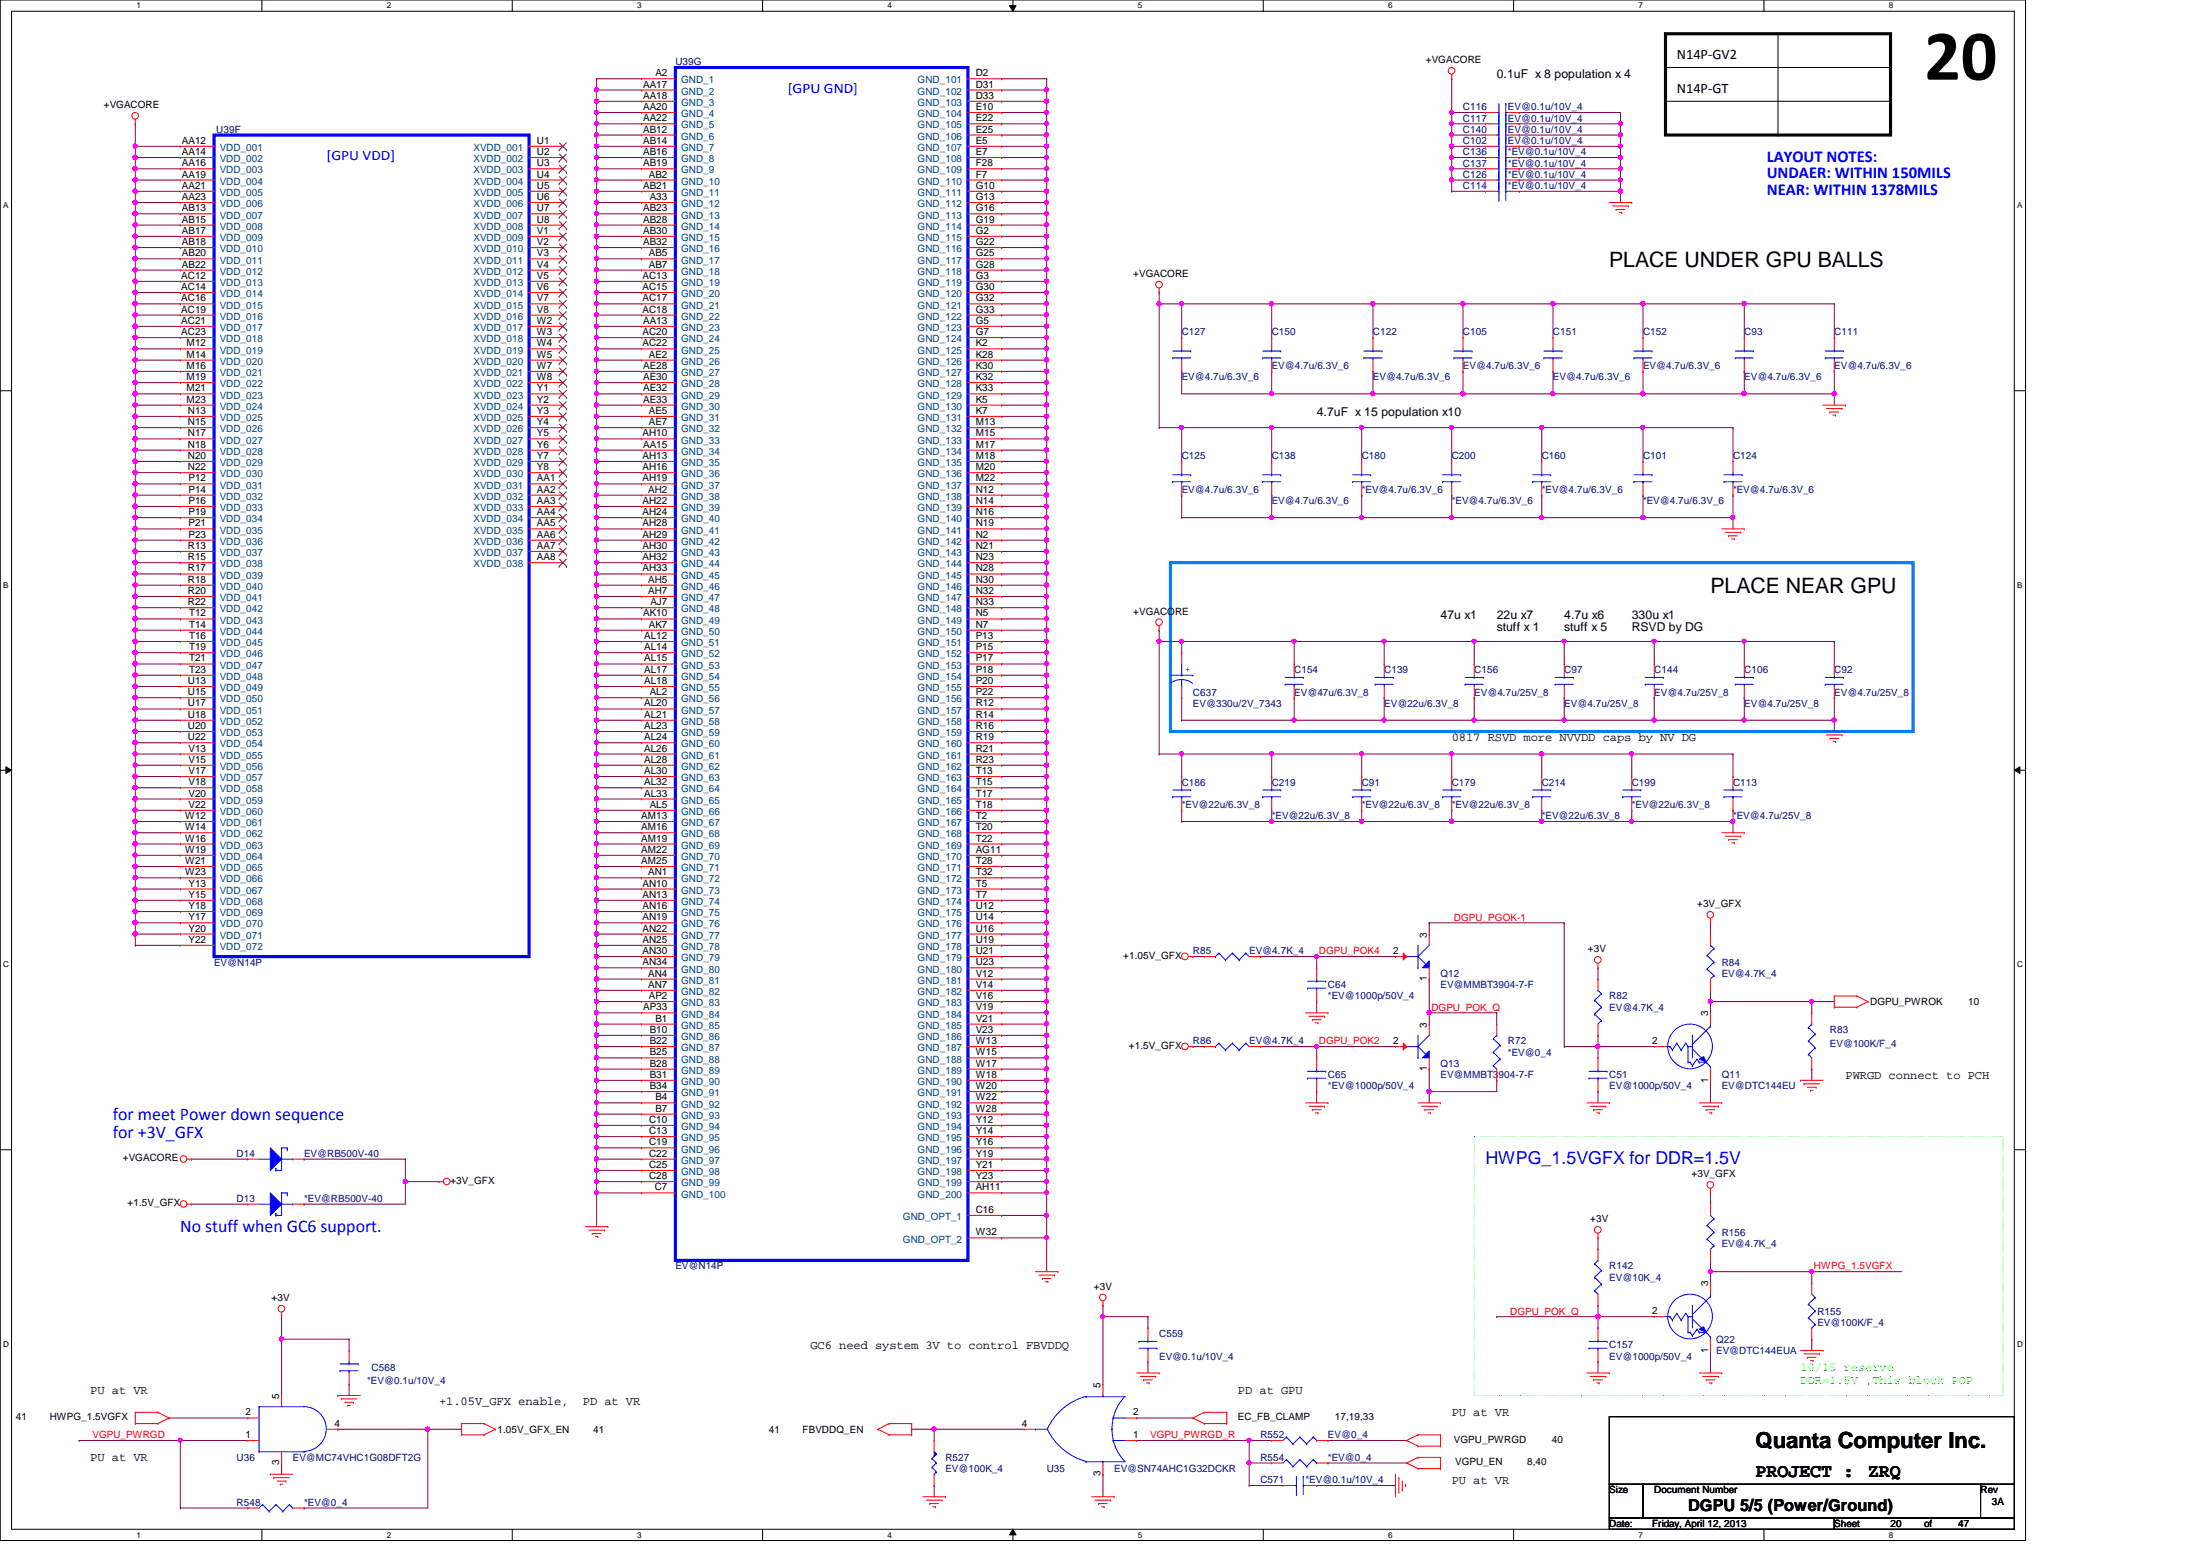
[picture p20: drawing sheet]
<svg xmlns="http://www.w3.org/2000/svg" width="297mm" height="210mm" viewBox="0 0 297 210" stroke-linecap="round" stroke-linejoin="round" font-family="sans-serif">
<defs><g id="words">
<text font-size="9.7" x="260.6" y="10.8">20</text>
<text font-size="3" x="237.8" y="196.1">Quanta Computer Inc.</text>
<g font-size="2.9">
<text x="218" y="36.1">PLACE UNDER GPU BALLS</text>
<text x="231.7" y="80.3">PLACE NEAR GPU</text>
</g>
<g font-size="2.6">
<text x="237.8" y="200.1">PROJECT :</text>
<text x="253" y="200.1">ZRQ</text>
</g>
<g font-size="2.4" fill="#00f">
<text x="15.3" y="151.6">for meet Power down sequence</text>
<text x="15.3" y="154.1">for +3V_GFX</text>
<text x="201.2" y="157.6">HWPG_1.5VGFX for DDR=1.5V</text>
<text x="24.4" y="166.9">No stuff when GC6 support.</text>
</g>
<g font-size="2.2" fill="#00f">
<text x="239.3" y="21.9">LAYOUT NOTES:</text>
<text x="239.3" y="24.2">UNDAER: WITHIN 150MILS</text>
<text x="239.3" y="26.4">NEAR: WITHIN 1378MILS</text>
</g>
<text font-size="2.2" x="228.6" y="204.6">DGPU 5/5 (Power/Ground)</text>
<g font-size="1.9">
<text x="227.1" y="8">N14P-GV2</text>
<text x="227.1" y="12.5">N14P-GT</text>
</g>
<g font-size="1.9" fill="#00f">
<text x="106.7" y="12.5">[GPU GND]</text>
<text x="44.2" y="21.7">[GPU VDD]</text>
</g>
<g font-size="1.7">
<text x="202.7" y="10.6">0.1uF x 8 population x 4</text>
<text x="178.3" y="56.3">4.7uF x 15 population x10</text>
<text x="195.1" y="83.8">47u x1</text>
<text x="202.7" y="83.8">22u x7</text>
<text x="211.9" y="83.8">4.7u x6</text>
<text x="221" y="83.8">330u x1</text>
<text x="202.7" y="85.5">stuff x 1</text>
<text x="211.9" y="85.5">stuff x 5</text>
<text x="221" y="85.5">RSVD by DG</text>
<text x="196.6" y="100.4">0817 RSVD more NVVDD caps by NV DG</text>
<text x="250" y="146.1">PWRGD connect to PCH</text>
<text x="109.8" y="182.7">GC6 need system 3V to control FBVDDQ</text>
<text x="12.2" y="188.8">PU at VR</text>
<text x="59.5" y="190.3">+1.05V_GFX enable,</text>
<text x="78.9" y="190.3">PD at VR</text>
<text x="167.7" y="188.8">PD at GPU</text>
<text x="196.6" y="191.8">PU at VR</text>
<text x="12.2" y="197.9">PU at VR</text>
<text x="196.6" y="201">PU at VR</text>
</g>
<g font-size="1.7" fill="#0f0">
<text x="243.9" y="185.7">10/15 reserve</text>
<text x="243.9" y="187.4">DDR=1.5V ,This block POP</text>
</g>
<g font-size="1.4">
<text x="87.1" y="11.9">AA17</text>
<text x="88.8" y="10.3">A2</text>
<text x="132.2" y="10.3">D2</text>
<text x="132.2" y="11.9">D31</text>
<text x="193.1" y="8.6">+VGACORE</text>
<text x="14.1" y="14.6">+VGACORE</text>
<text x="87.1" y="13.4">AA18</text>
<text x="87.1" y="14.9">AA20</text>
<text x="87.1" y="16.4">AA22</text>
<text x="87.1" y="17.9">AB12</text>
<text x="132.2" y="13.4">D33</text>
<text x="132.2" y="14.9">E10</text>
<text x="132.2" y="16.4">E22</text>
<text x="132.2" y="17.9">E25</text>
<text x="24.6" y="19.5">AA12</text>
<text x="24.6" y="21">AA14</text>
<text x="24.6" y="22.5">AA16</text>
<text x="72.7" y="19.5">U1</text>
<text x="72.7" y="21">U2</text>
<text x="72.7" y="22.5">U3</text>
<text x="87.1" y="19.5">AB14</text>
<text x="87.1" y="21">AB16</text>
<text x="87.1" y="22.5">AB19</text>
<text x="132.2" y="19.5">E5</text>
<text x="132.2" y="21">E7</text>
<text x="132.2" y="22.5">F28</text>
<text x="24.6" y="24">AA19</text>
<text x="24.6" y="25.6">AA21</text>
<text x="24.6" y="27.1">AA23</text>
<text x="24.6" y="28.6">AB13</text>
<text x="72.7" y="24">U4</text>
<text x="72.7" y="25.6">U5</text>
<text x="72.7" y="27.1">U6</text>
<text x="72.7" y="28.6">U7</text>
<text x="87.1" y="25.6">AB21</text>
<text x="87.1" y="28.6">AB23</text>
<text x="87.9" y="24">AB2</text>
<text x="88" y="27.1">A33</text>
<text x="132.2" y="24">F7</text>
<text x="132.2" y="25.6">G10</text>
<text x="132.2" y="27.1">G13</text>
<text x="132.2" y="28.6">G16</text>
<text x="24.6" y="30.1">AB15</text>
<text x="24.6" y="31.7">AB17</text>
<text x="24.6" y="33.2">AB18</text>
<text x="24.6" y="34.7">AB20</text>
<text x="72.7" y="30.1">U8</text>
<text x="72.7" y="31.7">V1</text>
<text x="72.7" y="33.2">V2</text>
<text x="72.7" y="34.7">V3</text>
<text x="87.1" y="30.1">AB28</text>
<text x="87.1" y="31.7">AB30</text>
<text x="87.1" y="33.2">AB32</text>
<text x="87.9" y="34.7">AB5</text>
<text x="132.2" y="30.1">G19</text>
<text x="132.2" y="31.7">G2</text>
<text x="132.2" y="33.2">G22</text>
<text x="132.2" y="34.7">G25</text>
<text x="24.6" y="37.8">AC12</text>
<text x="24.6" y="39.3">AC14</text>
<text x="24.6" y="40.8">AC16</text>
<text x="24.6" y="36.2">AB22</text>
<text x="72.7" y="36.2">V4</text>
<text x="72.7" y="37.8">V5</text>
<text x="72.7" y="39.3">V6</text>
<text x="72.7" y="40.8">V7</text>
<text x="87" y="37.8">AC13</text>
<text x="87" y="39.3">AC15</text>
<text x="87" y="40.8">AC17</text>
<text x="87.9" y="36.2">AB7</text>
<text x="132.2" y="36.2">G28</text>
<text x="132.2" y="37.8">G3</text>
<text x="132.2" y="39.3">G30</text>
<text x="132.2" y="40.8">G32</text>
<text x="153.5" y="37.5">+VGACORE</text>
<text x="24.6" y="42.3">AC19</text>
<text x="24.6" y="43.9">AC21</text>
<text x="24.6" y="45.4">AC23</text>
<text x="25.3" y="46.9">M12</text>
<text x="72.7" y="42.3">V8</text>
<text x="72.7" y="43.9">W2</text>
<text x="72.7" y="45.4">W3</text>
<text x="72.7" y="46.9">W4</text>
<text x="87" y="42.3">AC18</text>
<text x="87" y="45.4">AC20</text>
<text x="87" y="46.9">AC22</text>
<text x="87.1" y="43.9">AA13</text>
<text x="132.2" y="42.3">G33</text>
<text x="132.2" y="43.9">G5</text>
<text x="132.2" y="45.4">G7</text>
<text x="132.2" y="46.9">K2</text>
<text x="25.3" y="48.4">M14</text>
<text x="25.3" y="50">M16</text>
<text x="25.3" y="51.5">M19</text>
<text x="25.3" y="53">M21</text>
<text x="72.7" y="48.4">W5</text>
<text x="72.7" y="50">W7</text>
<text x="72.7" y="51.5">W8</text>
<text x="72.7" y="53">Y1</text>
<text x="87.1" y="50">AE28</text>
<text x="87.1" y="51.5">AE30</text>
<text x="87.1" y="53">AE32</text>
<text x="87.9" y="48.4">AE2</text>
<text x="132.2" y="48.4">K28</text>
<text x="132.2" y="50">K30</text>
<text x="132.2" y="51.5">K32</text>
<text x="132.2" y="53">K33</text>
<text x="25.3" y="54.5">M23</text>
<text x="25.4" y="56">N13</text>
<text x="25.4" y="57.6">N15</text>
<text x="25.4" y="59.1">N17</text>
<text x="72.7" y="54.5">Y2</text>
<text x="72.7" y="56">Y3</text>
<text x="72.7" y="57.6">Y4</text>
<text x="72.7" y="59.1">Y5</text>
<text x="87" y="59.1">AH10</text>
<text x="87.1" y="54.5">AE33</text>
<text x="87.9" y="56">AE5</text>
<text x="87.9" y="57.6">AE7</text>
<text x="132.2" y="54.5">K5</text>
<text x="132.2" y="56">K7</text>
<text x="132.2" y="57.6">M13</text>
<text x="132.2" y="59.1">M15</text>
<text x="25.4" y="60.6">N18</text>
<text x="25.4" y="62.1">N20</text>
<text x="25.4" y="63.7">N22</text>
<text x="25.5" y="65.2">P12</text>
<text x="72.7" y="60.6">Y6</text>
<text x="72.7" y="62.1">Y7</text>
<text x="72.7" y="63.7">Y8</text>
<text x="72.7" y="65.2">AA1</text>
<text x="87" y="62.1">AH13</text>
<text x="87" y="63.7">AH16</text>
<text x="87" y="65.2">AH19</text>
<text x="87.1" y="60.6">AA15</text>
<text x="132.2" y="60.6">M17</text>
<text x="132.2" y="62.1">M18</text>
<text x="132.2" y="63.7">M20</text>
<text x="132.2" y="65.2">M22</text>
<text x="25.5" y="66.7">P14</text>
<text x="25.5" y="68.2">P16</text>
<text x="25.5" y="69.8">P19</text>
<text x="25.5" y="71.3">P21</text>
<text x="72.7" y="66.7">AA2</text>
<text x="72.7" y="68.2">AA3</text>
<text x="72.7" y="69.8">AA4</text>
<text x="72.7" y="71.3">AA5</text>
<text x="87" y="68.2">AH22</text>
<text x="87" y="69.8">AH24</text>
<text x="87" y="71.3">AH28</text>
<text x="87.8" y="66.7">AH2</text>
<text x="132.2" y="66.7">N12</text>
<text x="132.2" y="68.2">N14</text>
<text x="132.2" y="69.8">N16</text>
<text x="132.2" y="71.3">N19</text>
<text x="25.4" y="74.3">R13</text>
<text x="25.4" y="75.9">R15</text>
<text x="25.4" y="77.4">R17</text>
<text x="25.5" y="72.8">P23</text>
<text x="72.7" y="72.8">AA6</text>
<text x="72.7" y="74.3">AA7</text>
<text x="72.7" y="75.9">AA8</text>
<text x="87" y="72.8">AH29</text>
<text x="87" y="74.3">AH30</text>
<text x="87" y="75.9">AH32</text>
<text x="87" y="77.4">AH33</text>
<text x="132.2" y="72.8">N2</text>
<text x="132.2" y="74.3">N21</text>
<text x="132.2" y="75.9">N23</text>
<text x="132.2" y="77.4">N28</text>
<text x="25.4" y="78.9">R18</text>
<text x="25.4" y="80.4">R20</text>
<text x="25.4" y="82">R22</text>
<text x="25.6" y="83.5">T12</text>
<text x="87.1" y="83.5">AK10</text>
<text x="87.8" y="78.9">AH5</text>
<text x="87.8" y="80.4">AH7</text>
<text x="88.1" y="82">AJ7</text>
<text x="132.2" y="78.9">N30</text>
<text x="132.2" y="80.4">N32</text>
<text x="132.2" y="82">N33</text>
<text x="132.2" y="83.5">N5</text>
<text x="153.5" y="83.2">+VGACORE</text>
<text x="25.6" y="85">T14</text>
<text x="25.6" y="86.5">T16</text>
<text x="25.6" y="88.1">T19</text>
<text x="25.6" y="89.6">T21</text>
<text x="87.2" y="86.5">AL12</text>
<text x="87.2" y="88.1">AL14</text>
<text x="87.2" y="89.6">AL15</text>
<text x="87.9" y="85">AK7</text>
<text x="132.2" y="85">N7</text>
<text x="132.2" y="86.5">P13</text>
<text x="132.2" y="88.1">P15</text>
<text x="132.2" y="89.6">P17</text>
<text x="25.4" y="92.6">U13</text>
<text x="25.4" y="94.1">U15</text>
<text x="25.4" y="95.7">U17</text>
<text x="25.6" y="91.1">T23</text>
<text x="87.2" y="91.1">AL17</text>
<text x="87.2" y="92.6">AL18</text>
<text x="87.2" y="95.7">AL20</text>
<text x="88" y="94.1">AL2</text>
<text x="132.2" y="91.1">P18</text>
<text x="132.2" y="92.6">P20</text>
<text x="132.2" y="94.1">P22</text>
<text x="132.2" y="95.7">R12</text>
<text x="25.4" y="97.2">U18</text>
<text x="25.4" y="98.7">U20</text>
<text x="25.4" y="100.2">U22</text>
<text x="25.5" y="101.8">V13</text>
<text x="87.2" y="97.2">AL21</text>
<text x="87.2" y="98.7">AL23</text>
<text x="87.2" y="100.2">AL24</text>
<text x="87.2" y="101.8">AL26</text>
<text x="132.2" y="97.2">R14</text>
<text x="132.2" y="98.7">R16</text>
<text x="132.2" y="100.2">R19</text>
<text x="132.2" y="101.8">R21</text>
<text x="25.5" y="104.8">V17</text>
<text x="25.5" y="106.3">V18</text>
<text x="25.5" y="107.9">V20</text>
<text x="25.5" y="103.3">V15</text>
<text x="87.2" y="103.3">AL28</text>
<text x="87.2" y="104.8">AL30</text>
<text x="87.2" y="106.3">AL32</text>
<text x="87.2" y="107.9">AL33</text>
<text x="132.2" y="103.3">R23</text>
<text x="132.2" y="104.8">T13</text>
<text x="132.2" y="106.3">T15</text>
<text x="132.2" y="107.9">T17</text>
<text x="25.1" y="110.9">W12</text>
<text x="25.1" y="112.4">W14</text>
<text x="25.1" y="114">W16</text>
<text x="25.5" y="109.4">V22</text>
<text x="86.9" y="110.9">AM13</text>
<text x="86.9" y="112.4">AM16</text>
<text x="86.9" y="114">AM19</text>
<text x="88" y="109.4">AL5</text>
<text x="132.2" y="109.4">T18</text>
<text x="132.2" y="110.9">T2</text>
<text x="132.2" y="112.4">T20</text>
<text x="132.2" y="114">T22</text>
<text x="25.1" y="115.5">W19</text>
<text x="25.1" y="117">W21</text>
<text x="25.1" y="118.5">W23</text>
<text x="86.9" y="115.5">AM22</text>
<text x="86.9" y="117">AM25</text>
<text x="87.8" y="118.5">AN1</text>
<text x="132.2" y="115.5">AG11</text>
<text x="132.2" y="117">T28</text>
<text x="132.2" y="118.5">T32</text>
<text x="25.5" y="120.1">Y13</text>
<text x="25.5" y="121.6">Y15</text>
<text x="25.5" y="123.1">Y18</text>
<text x="25.5" y="124.6">Y17</text>
<text x="87" y="120.1">AN10</text>
<text x="87" y="121.6">AN13</text>
<text x="87" y="123.1">AN16</text>
<text x="87" y="124.6">AN19</text>
<text x="132.2" y="120.1">T5</text>
<text x="132.2" y="121.6">T7</text>
<text x="132.2" y="123.1">U12</text>
<text x="132.2" y="124.6">U14</text>
<text x="229.9" y="122.9">+3V_GFX</text>
<text x="25.5" y="126.2">Y20</text>
<text x="25.5" y="127.7">Y22</text>
<text x="87" y="126.2">AN22</text>
<text x="87" y="127.7">AN25</text>
<text x="87" y="129.2">AN30</text>
<text x="87" y="130.7">AN34</text>
<text x="132.2" y="126.2">U16</text>
<text x="132.2" y="127.7">U19</text>
<text x="132.2" y="129.2">U21</text>
<text x="132.2" y="130.7">U23</text>
<text x="152.1" y="129.8">+1.05V_GFX</text>
<text x="188.7" y="129.2">2</text>
<text x="193.2" y="127" transform="rotate(-90 193.2 127)">3</text>
<text x="215.1" y="128.9">+3V</text>
<text x="87.1" y="136.8">AP33</text>
<text x="87.8" y="132.2">AN4</text>
<text x="87.8" y="133.8">AN7</text>
<text x="87.9" y="135.3">AP2</text>
<text x="132.2" y="132.2">V12</text>
<text x="132.2" y="133.8">V14</text>
<text x="132.2" y="135.3">V16</text>
<text x="132.2" y="136.8">V19</text>
<text x="193.2" y="132.9" transform="rotate(-90 193.2 132.9)">1</text>
<text x="231.3" y="137.6" transform="rotate(-90 231.3 137.6)">3</text>
<text x="253.3" y="136.1">DGPU_PWROK</text>
<text x="266.6" y="136.1">10</text>
<text x="88" y="139.9">B10</text>
<text x="88" y="141.4">B22</text>
<text x="88" y="142.9">B25</text>
<text x="88.8" y="138.3">B1</text>
<text x="132.2" y="138.3">V21</text>
<text x="132.2" y="139.9">V23</text>
<text x="132.2" y="141.4">W13</text>
<text x="132.2" y="142.9">W15</text>
<text x="152.9" y="142">+1.5V_GFX</text>
<text x="188.7" y="141.4">2</text>
<text x="193.2" y="139.1" transform="rotate(-90 193.2 139.1)">3</text>
<text x="223.8" y="141.4">2</text>
<text x="88" y="144.4">B28</text>
<text x="88" y="146">B31</text>
<text x="88" y="147.5">B34</text>
<text x="88.8" y="149">B4</text>
<text x="132.2" y="144.4">W17</text>
<text x="132.2" y="146">W18</text>
<text x="132.2" y="147.5">W20</text>
<text x="132.2" y="149">W22</text>
<text x="193.2" y="145.1" transform="rotate(-90 193.2 145.1)">1</text>
<text x="231.3" y="146.6" transform="rotate(-90 231.3 146.6)">1</text>
<text x="87.9" y="152.1">C10</text>
<text x="87.9" y="153.6">C13</text>
<text x="87.9" y="155.1">C19</text>
<text x="88.8" y="150.5">B7</text>
<text x="132.2" y="152.1">Y12</text>
<text x="132.2" y="153.6">Y14</text>
<text x="132.2" y="155.1">Y16</text>
<text x="132.2" y="150.5">W28</text>
<text x="16.6" y="157.3">+VGACORE</text>
<text x="61" y="160.3">+3V_GFX</text>
<text x="87.9" y="156.6">C22</text>
<text x="87.9" y="158.2">C25</text>
<text x="87.9" y="159.7">C28</text>
<text x="88.7" y="161.2">C7</text>
<text x="132.2" y="156.6">Y19</text>
<text x="132.2" y="158.2">Y21</text>
<text x="132.2" y="159.7">Y23</text>
<text x="132.2" y="161.2">AH11</text>
<text x="229.1" y="159.4">+3V_GFX</text>
<text x="17.3" y="163.4">+1.5V_GFX</text>
<text x="132.2" y="164.3">C16</text>
<text x="132.2" y="167.3">W32</text>
<text x="215.4" y="165.5">+3V</text>
<text x="36.8" y="176.2">+3V</text>
<text x="148.2" y="174.7">+3V</text>
<text x="223.8" y="178">2</text>
<text x="231.3" y="174.2" transform="rotate(-90 231.3 174.2)">3</text>
<text x="231.3" y="183.2" transform="rotate(-90 231.3 183.2)">1</text>
<text x="33.3" y="191.7">2</text>
<text x="37.8" y="189.4" transform="rotate(-90 37.8 189.4)">5</text>
<text x="149.1" y="187.9" transform="rotate(-90 149.1 187.9)">5</text>
<text x="153.5" y="191.7">2</text>
<text x="2.2" y="192.3">41</text>
<text x="6.7" y="192.3">HWPG_1.5VGFX</text>
<text x="33.3" y="194.7">1</text>
<text x="45.3" y="193.2">4</text>
<text x="67.4" y="194">1.05V_GFX_EN</text>
<text x="80.3" y="194">41</text>
<text x="104.1" y="194">41</text>
<text x="108.7" y="194">FBVDDQ_EN</text>
<text x="138.4" y="193.2">4</text>
<text x="153.5" y="194.7">1</text>
<text x="167.7" y="192.3">EC_FB_CLAMP</text>
<text x="180.8" y="192.3">17,19,33</text>
<text x="196.9" y="195.4">VGPU_PWRGD</text>
<text x="210.2" y="195.4">40</text>
<text x="37.8" y="198.4" transform="rotate(-90 37.8 198.4)">3</text>
<text x="149.1" y="199.9" transform="rotate(-90 149.1 199.9)">3</text>
<text x="197.1" y="198.4">VGPU_EN</text>
<text x="206.8" y="198.4">8,40</text>
<text x="218" y="202.2">Size</text>
<text x="224.1" y="202.2">Document Number</text>
<text x="268.3" y="202.2">Rev</text>
<text x="269.8" y="203.8">3A</text>
<text x="218" y="206.8">Date:</text>
<text x="223.8" y="206.8">Friday, April 12, 2013</text>
<text x="248.5" y="206.8">Sheet</text>
<text x="256.1" y="206.8">20</text>
<text x="260.6" y="206.8">of</text>
<text x="265.2" y="206.8">47</text>
</g>
<g font-size="1.4" fill="#000080">
<text x="91.5" y="8.8">U39G</text>
<text x="29.3" y="18">U39F</text>
<text x="198.2" y="18">C140</text>
<text x="198.2" y="16.5">C117</text>
<text x="198.2" y="14.9">C116</text>
<text x="204.3" y="18">EV@0.1u/10V_4</text>
<text x="204.3" y="16.5">EV@0.1u/10V_4</text>
<text x="204.3" y="14.9">EV@0.1u/10V_4</text>
<text x="198.2" y="21">C136</text>
<text x="198.2" y="22.6">C137</text>
<text x="198.2" y="19.5">C102</text>
<text x="204.3" y="21">*EV@0.1u/10V_4</text>
<text x="204.3" y="22.6">*EV@0.1u/10V_4</text>
<text x="204.3" y="19.5">EV@0.1u/10V_4</text>
<text x="198.2" y="25.6">C114</text>
<text x="198.2" y="24.1">C126</text>
<text x="204.3" y="25.6">*EV@0.1u/10V_4</text>
<text x="204.3" y="24.1">*EV@0.1u/10V_4</text>
<text x="160.1" y="45.4">C127</text>
<text x="172.3" y="45.4">C150</text>
<text x="186" y="45.4">C122</text>
<text x="198.2" y="45.4">C105</text>
<text x="210.4" y="45.4">C151</text>
<text x="222.5" y="45.4">C152</text>
<text x="236.3" y="45.4">C93</text>
<text x="248.5" y="45.4">C111</text>
<text x="160.1" y="51.5">EV@4.7u/6.3V_6</text>
<text x="172.3" y="50">EV@4.7u/6.3V_6</text>
<text x="186" y="51.5">EV@4.7u/6.3V_6</text>
<text x="198.2" y="50">EV@4.7u/6.3V_6</text>
<text x="210.4" y="51.5">EV@4.7u/6.3V_6</text>
<text x="222.5" y="50">EV@4.7u/6.3V_6</text>
<text x="236.3" y="51.5">EV@4.7u/6.3V_6</text>
<text x="248.5" y="50">EV@4.7u/6.3V_6</text>
<text x="160.1" y="62.2">C125</text>
<text x="172.3" y="62.2">C138</text>
<text x="184.4" y="62.2">C180</text>
<text x="196.6" y="62.2">C200</text>
<text x="208.8" y="62.2">C160</text>
<text x="222.5" y="62.2">C101</text>
<text x="234.7" y="62.2">C124</text>
<text x="160.1" y="66.8">EV@4.7u/6.3V_6</text>
<text x="172.3" y="68.3">EV@4.7u/6.3V_6</text>
<text x="184.4" y="66.8">*EV@4.7u/6.3V_6</text>
<text x="196.6" y="68.3">*EV@4.7u/6.3V_6</text>
<text x="208.8" y="66.8">*EV@4.7u/6.3V_6</text>
<text x="222.5" y="68.3">*EV@4.7u/6.3V_6</text>
<text x="234.7" y="66.8">*EV@4.7u/6.3V_6</text>
<text x="161.6" y="94.2">C637</text>
<text x="161.6" y="95.7">EV@330u/2V_7343</text>
<text x="175.3" y="91.1">C154</text>
<text x="175.3" y="94.2">EV@47u/6.3V_8</text>
<text x="187.5" y="91.1">C139</text>
<text x="187.5" y="95.7">EV@22u/6.3V_8</text>
<text x="199.7" y="91.1">C156</text>
<text x="199.7" y="94.2">EV@4.7u/25V_8</text>
<text x="211.9" y="91.1">C97</text>
<text x="211.9" y="95.7">EV@4.7u/25V_8</text>
<text x="224.1" y="91.1">C144</text>
<text x="224.1" y="94.2">EV@4.7u/25V_8</text>
<text x="236.3" y="91.1">C106</text>
<text x="236.3" y="95.7">EV@4.7u/25V_8</text>
<text x="248.5" y="91.1">C92</text>
<text x="248.5" y="94.2">EV@4.7u/25V_8</text>
<text x="160.1" y="106.4">C186</text>
<text x="172.3" y="106.4">C219</text>
<text x="184.4" y="106.4">C91</text>
<text x="196.6" y="106.4">C179</text>
<text x="208.8" y="106.4">C214</text>
<text x="221" y="106.4">C199</text>
<text x="234.7" y="106.4">C113</text>
<text x="160.1" y="109.4">*EV@22u/6.3V_8</text>
<text x="172.3" y="111">*EV@22u/6.3V_8</text>
<text x="184.4" y="109.4">*EV@22u/6.3V_8</text>
<text x="196.6" y="109.4">*EV@22u/6.3V_8</text>
<text x="208.8" y="111">*EV@22u/6.3V_8</text>
<text x="221" y="109.4">*EV@22u/6.3V_8</text>
<text x="234.7" y="111">*EV@4.7u/25V_8</text>
<text x="29" y="130.8">EV@N14P</text>
<text x="161.6" y="129.2">R85</text>
<text x="169.2" y="129.2">EV@4.7K_4</text>
<text x="233.2" y="130.8">R84</text>
<text x="179.9" y="133.8">C64</text>
<text x="179.9" y="135.3">*EV@1000p/50V_4</text>
<text x="195.1" y="132.3">Q12</text>
<text x="195.1" y="133.8">EV@MMBT3904-7-F</text>
<text x="218" y="135.3">R82</text>
<text x="218" y="136.9">EV@4.7K_4</text>
<text x="233.2" y="132.3">EV@4.7K_4</text>
<text x="161.6" y="141.4">R86</text>
<text x="169.2" y="141.4">EV@4.7K_4</text>
<text x="204.3" y="141.4">R72</text>
<text x="204.3" y="143">*EV@0_4</text>
<text x="247.9" y="139.9">R83</text>
<text x="247.9" y="141.7">EV@100K/F_4</text>
<text x="179.9" y="146">C65</text>
<text x="179.9" y="147.5">*EV@1000p/50V_4</text>
<text x="195.1" y="144.5">Q13</text>
<text x="195.1" y="146">EV@MMBT3904-7-F</text>
<text x="218" y="146">C51</text>
<text x="218" y="147.5">EV@1000p/50V_4</text>
<text x="233.2" y="146">Q11</text>
<text x="233.2" y="147.5">EV@DTC144EU</text>
<text x="32" y="156.7">D14</text>
<text x="41.2" y="156.7">EV@RB500V-40</text>
<text x="32" y="162.8">D13</text>
<text x="41.2" y="162.8">*EV@RB500V-40</text>
<text x="233.2" y="167.3">R156</text>
<text x="91.5" y="171.9">EV@N14P</text>
<text x="218" y="171.9">R142</text>
<text x="218" y="173.4">EV@10K_4</text>
<text x="233.2" y="168.9">EV@4.7K_4</text>
<text x="246.2" y="178">R155</text>
<text x="246.2" y="179.5">EV@100K/F_4</text>
<text x="50.3" y="185.6">C568</text>
<text x="157" y="181.1">C559</text>
<text x="157" y="184.1">EV@0.1u/10V_4</text>
<text x="218" y="182.6">C157</text>
<text x="218" y="184.1">EV@1000p/50V_4</text>
<text x="232.4" y="181.8">Q22</text>
<text x="232.4" y="183.3">EV@DTC144EUA</text>
<text x="49.7" y="187.5">*EV@0.1u/10V_4</text>
<text x="32" y="197.8">U36</text>
<text x="39.7" y="197.8">EV@MC74VHC1G08DFT2G</text>
<text x="128.1" y="197.8">R527</text>
<text x="170.7" y="197.8">R554</text>
<text x="170.7" y="194.8">R552</text>
<text x="179.9" y="197.8">*EV@0_4</text>
<text x="179.9" y="194.8">EV@0_4</text>
<text x="32" y="203.9">R548</text>
<text x="41.2" y="203.9">*EV@0_4</text>
<text x="128.1" y="199.3">EV@100K_4</text>
<text x="141.8" y="199.3">U35</text>
<text x="150.9" y="199.3">EV@SN74AHC1G32DCKR</text>
<text x="170.7" y="200.9">C571</text>
<text x="176.8" y="200.9">*EV@0.1u/10V_4</text>
</g>
<g font-size="1.4" fill="#004080">
<text x="92.2" y="11.3">GND_1</text>
<text x="124.3" y="11.3">GND_101</text>
<text x="92.2" y="12.8">GND_2</text>
<text x="92.2" y="14.4">GND_3</text>
<text x="92.2" y="15.9">GND_4</text>
<text x="92.2" y="17.4">GND_5</text>
<text x="124.3" y="12.8">GND_102</text>
<text x="124.3" y="14.4">GND_103</text>
<text x="124.3" y="15.9">GND_104</text>
<text x="124.3" y="17.4">GND_105</text>
<text x="29.8" y="20.4">VDD_001</text>
<text x="29.8" y="22">VDD_002</text>
<text x="29.8" y="23.5">VDD_003</text>
<text x="64.1" y="20.4">XVDD_001</text>
<text x="64.1" y="22">XVDD_002</text>
<text x="64.1" y="23.5">XVDD_003</text>
<text x="92.2" y="18.9">GND_6</text>
<text x="92.2" y="20.4">GND_7</text>
<text x="92.2" y="22">GND_8</text>
<text x="92.2" y="23.5">GND_9</text>
<text x="124.3" y="18.9">GND_106</text>
<text x="124.3" y="20.4">GND_107</text>
<text x="124.3" y="22">GND_108</text>
<text x="124.3" y="23.5">GND_109</text>
<text x="29.8" y="25">VDD_004</text>
<text x="29.8" y="26.5">VDD_005</text>
<text x="29.8" y="28.1">VDD_006</text>
<text x="29.8" y="29.6">VDD_007</text>
<text x="64.1" y="25">XVDD_004</text>
<text x="64.1" y="26.5">XVDD_005</text>
<text x="64.1" y="28.1">XVDD_006</text>
<text x="64.1" y="29.6">XVDD_007</text>
<text x="92.2" y="25">GND_10</text>
<text x="92.2" y="26.5">GND_11</text>
<text x="92.2" y="28.1">GND_12</text>
<text x="92.2" y="29.6">GND_13</text>
<text x="124.3" y="25">GND_110</text>
<text x="124.3" y="26.5">GND_111</text>
<text x="124.3" y="28.1">GND_112</text>
<text x="124.3" y="29.6">GND_113</text>
<text x="29.8" y="31.1">VDD_008</text>
<text x="29.8" y="32.6">VDD_009</text>
<text x="29.8" y="34.2">VDD_010</text>
<text x="29.8" y="35.7">VDD_011</text>
<text x="64.1" y="31.1">XVDD_008</text>
<text x="64.1" y="32.6">XVDD_009</text>
<text x="64.1" y="34.2">XVDD_010</text>
<text x="64.1" y="35.7">XVDD_011</text>
<text x="92.2" y="31.1">GND_14</text>
<text x="92.2" y="32.6">GND_15</text>
<text x="92.2" y="34.2">GND_16</text>
<text x="92.2" y="35.7">GND_17</text>
<text x="124.3" y="31.1">GND_114</text>
<text x="124.3" y="32.6">GND_115</text>
<text x="124.3" y="34.2">GND_116</text>
<text x="124.3" y="35.7">GND_117</text>
<text x="29.8" y="37.2">VDD_012</text>
<text x="29.8" y="38.7">VDD_013</text>
<text x="29.8" y="40.3">VDD_014</text>
<text x="29.8" y="41.8">VDD_015</text>
<text x="64.1" y="37.2">XVDD_012</text>
<text x="64.1" y="38.7">XVDD_013</text>
<text x="64.1" y="40.3">XVDD_014</text>
<text x="64.1" y="41.8">XVDD_015</text>
<text x="92.2" y="37.2">GND_18</text>
<text x="92.2" y="38.7">GND_19</text>
<text x="92.2" y="40.3">GND_20</text>
<text x="92.2" y="41.8">GND_21</text>
<text x="124.3" y="37.2">GND_118</text>
<text x="124.3" y="38.7">GND_119</text>
<text x="124.3" y="40.3">GND_120</text>
<text x="124.3" y="41.8">GND_121</text>
<text x="29.8" y="43.3">VDD_016</text>
<text x="29.8" y="44.8">VDD_017</text>
<text x="29.8" y="46.4">VDD_018</text>
<text x="29.8" y="47.9">VDD_019</text>
<text x="64.1" y="43.3">XVDD_016</text>
<text x="64.1" y="44.8">XVDD_017</text>
<text x="64.1" y="46.4">XVDD_018</text>
<text x="64.1" y="47.9">XVDD_019</text>
<text x="92.2" y="43.3">GND_22</text>
<text x="92.2" y="44.8">GND_23</text>
<text x="92.2" y="46.4">GND_24</text>
<text x="92.2" y="47.9">GND_25</text>
<text x="124.3" y="43.3">GND_122</text>
<text x="124.3" y="44.8">GND_123</text>
<text x="124.3" y="46.4">GND_124</text>
<text x="124.3" y="47.9">GND_125</text>
<text x="29.8" y="49.4">VDD_020</text>
<text x="29.8" y="50.9">VDD_021</text>
<text x="29.8" y="52.5">VDD_022</text>
<text x="29.8" y="54">VDD_023</text>
<text x="64.1" y="49.4">XVDD_020</text>
<text x="64.1" y="50.9">XVDD_021</text>
<text x="64.1" y="52.5">XVDD_022</text>
<text x="64.1" y="54">XVDD_023</text>
<text x="92.2" y="49.4">GND_26</text>
<text x="92.2" y="50.9">GND_27</text>
<text x="92.2" y="52.5">GND_28</text>
<text x="92.2" y="54">GND_29</text>
<text x="124.3" y="49.4">GND_126</text>
<text x="124.3" y="50.9">GND_127</text>
<text x="124.3" y="52.5">GND_128</text>
<text x="124.3" y="54">GND_129</text>
<text x="29.8" y="55.5">VDD_024</text>
<text x="29.8" y="57">VDD_025</text>
<text x="29.8" y="58.5">VDD_026</text>
<text x="64.1" y="55.5">XVDD_024</text>
<text x="64.1" y="57">XVDD_025</text>
<text x="64.1" y="58.5">XVDD_026</text>
<text x="92.2" y="55.5">GND_30</text>
<text x="92.2" y="57">GND_31</text>
<text x="92.2" y="58.5">GND_32</text>
<text x="124.3" y="55.5">GND_130</text>
<text x="124.3" y="57">GND_131</text>
<text x="124.3" y="58.5">GND_132</text>
<text x="29.8" y="60.1">VDD_027</text>
<text x="29.8" y="61.6">VDD_028</text>
<text x="29.8" y="63.1">VDD_029</text>
<text x="29.8" y="64.6">VDD_030</text>
<text x="64.1" y="60.1">XVDD_027</text>
<text x="64.1" y="61.6">XVDD_028</text>
<text x="64.1" y="63.1">XVDD_029</text>
<text x="64.1" y="64.6">XVDD_030</text>
<text x="92.2" y="60.1">GND_33</text>
<text x="92.2" y="61.6">GND_34</text>
<text x="92.2" y="63.1">GND_35</text>
<text x="92.2" y="64.6">GND_36</text>
<text x="124.3" y="60.1">GND_133</text>
<text x="124.3" y="61.6">GND_134</text>
<text x="124.3" y="63.1">GND_135</text>
<text x="124.3" y="64.6">GND_136</text>
<text x="29.8" y="66.2">VDD_031</text>
<text x="29.8" y="67.7">VDD_032</text>
<text x="29.8" y="69.2">VDD_033</text>
<text x="29.8" y="70.7">VDD_034</text>
<text x="64.1" y="66.2">XVDD_031</text>
<text x="64.1" y="67.7">XVDD_032</text>
<text x="64.1" y="69.2">XVDD_033</text>
<text x="64.1" y="70.7">XVDD_034</text>
<text x="92.2" y="66.2">GND_37</text>
<text x="92.2" y="67.7">GND_38</text>
<text x="92.2" y="69.2">GND_39</text>
<text x="92.2" y="70.7">GND_40</text>
<text x="124.3" y="66.2">GND_137</text>
<text x="124.3" y="67.7">GND_138</text>
<text x="124.3" y="69.2">GND_139</text>
<text x="124.3" y="70.7">GND_140</text>
<text x="29.8" y="72.3">VDD_035</text>
<text x="29.8" y="73.8">VDD_036</text>
<text x="29.8" y="75.3">VDD_037</text>
<text x="29.8" y="76.8">VDD_038</text>
<text x="64.1" y="72.3">XVDD_035</text>
<text x="64.1" y="73.8">XVDD_036</text>
<text x="64.1" y="75.3">XVDD_037</text>
<text x="64.1" y="76.8">XVDD_038</text>
<text x="92.2" y="72.3">GND_41</text>
<text x="92.2" y="73.8">GND_42</text>
<text x="92.2" y="75.3">GND_43</text>
<text x="92.2" y="76.8">GND_44</text>
<text x="124.3" y="72.3">GND_141</text>
<text x="124.3" y="73.8">GND_142</text>
<text x="124.3" y="75.3">GND_143</text>
<text x="124.3" y="76.8">GND_144</text>
<text x="29.8" y="78.4">VDD_039</text>
<text x="29.8" y="79.9">VDD_040</text>
<text x="29.8" y="81.4">VDD_041</text>
<text x="29.8" y="82.9">VDD_042</text>
<text x="92.2" y="78.4">GND_45</text>
<text x="92.2" y="79.9">GND_46</text>
<text x="92.2" y="81.4">GND_47</text>
<text x="92.2" y="82.9">GND_48</text>
<text x="124.3" y="78.4">GND_145</text>
<text x="124.3" y="79.9">GND_146</text>
<text x="124.3" y="81.4">GND_147</text>
<text x="124.3" y="82.9">GND_148</text>
<text x="29.8" y="84.5">VDD_043</text>
<text x="29.8" y="86">VDD_044</text>
<text x="29.8" y="87.5">VDD_045</text>
<text x="29.8" y="89">VDD_046</text>
<text x="92.2" y="84.5">GND_49</text>
<text x="92.2" y="86">GND_50</text>
<text x="92.2" y="87.5">GND_51</text>
<text x="92.2" y="89">GND_52</text>
<text x="124.3" y="84.5">GND_149</text>
<text x="124.3" y="86">GND_150</text>
<text x="124.3" y="87.5">GND_151</text>
<text x="124.3" y="89">GND_152</text>
<text x="29.8" y="90.6">VDD_047</text>
<text x="29.8" y="92.1">VDD_048</text>
<text x="29.8" y="93.6">VDD_049</text>
<text x="29.8" y="95.1">VDD_050</text>
<text x="92.2" y="90.6">GND_53</text>
<text x="92.2" y="92.1">GND_54</text>
<text x="92.2" y="93.6">GND_55</text>
<text x="92.2" y="95.1">GND_56</text>
<text x="124.3" y="90.6">GND_153</text>
<text x="124.3" y="92.1">GND_154</text>
<text x="124.3" y="93.6">GND_155</text>
<text x="124.3" y="95.1">GND_156</text>
<text x="29.8" y="96.6">VDD_051</text>
<text x="29.8" y="98.2">VDD_052</text>
<text x="29.8" y="99.7">VDD_053</text>
<text x="29.8" y="101.2">VDD_054</text>
<text x="92.2" y="96.6">GND_57</text>
<text x="92.2" y="98.2">GND_58</text>
<text x="92.2" y="99.7">GND_59</text>
<text x="92.2" y="101.2">GND_60</text>
<text x="124.3" y="96.6">GND_157</text>
<text x="124.3" y="98.2">GND_158</text>
<text x="124.3" y="99.7">GND_159</text>
<text x="124.3" y="101.2">GND_160</text>
<text x="29.8" y="105.8">VDD_057</text>
<text x="29.8" y="107.3">VDD_058</text>
<text x="29.8" y="102.7">VDD_055</text>
<text x="29.8" y="104.3">VDD_056</text>
<text x="92.2" y="102.7">GND_61</text>
<text x="92.2" y="104.3">GND_62</text>
<text x="92.2" y="105.8">GND_63</text>
<text x="92.2" y="107.3">GND_64</text>
<text x="124.3" y="102.7">GND_161</text>
<text x="124.3" y="104.3">GND_162</text>
<text x="124.3" y="105.8">GND_163</text>
<text x="124.3" y="107.3">GND_164</text>
<text x="29.8" y="108.8">VDD_059</text>
<text x="29.8" y="110.4">VDD_060</text>
<text x="29.8" y="111.9">VDD_061</text>
<text x="29.8" y="113.4">VDD_062</text>
<text x="92.2" y="108.8">GND_65</text>
<text x="92.2" y="110.4">GND_66</text>
<text x="92.2" y="111.9">GND_67</text>
<text x="92.2" y="113.4">GND_68</text>
<text x="124.3" y="108.8">GND_165</text>
<text x="124.3" y="110.4">GND_166</text>
<text x="124.3" y="111.9">GND_167</text>
<text x="124.3" y="113.4">GND_168</text>
<text x="29.8" y="114.9">VDD_063</text>
<text x="29.8" y="116.5">VDD_064</text>
<text x="29.8" y="118">VDD_065</text>
<text x="29.8" y="119.5">VDD_066</text>
<text x="92.2" y="114.9">GND_69</text>
<text x="92.2" y="116.5">GND_70</text>
<text x="92.2" y="118">GND_71</text>
<text x="92.2" y="119.5">GND_72</text>
<text x="124.3" y="114.9">GND_169</text>
<text x="124.3" y="116.5">GND_170</text>
<text x="124.3" y="118">GND_171</text>
<text x="124.3" y="119.5">GND_172</text>
<text x="29.8" y="121">VDD_067</text>
<text x="29.8" y="122.6">VDD_068</text>
<text x="29.8" y="124.1">VDD_069</text>
<text x="29.8" y="125.6">VDD_070</text>
<text x="92.2" y="121">GND_73</text>
<text x="92.2" y="122.6">GND_74</text>
<text x="92.2" y="124.1">GND_75</text>
<text x="92.2" y="125.6">GND_76</text>
<text x="124.3" y="121">GND_173</text>
<text x="124.3" y="122.6">GND_174</text>
<text x="124.3" y="124.1">GND_175</text>
<text x="124.3" y="125.6">GND_176</text>
<text x="29.8" y="127.1">VDD_071</text>
<text x="29.8" y="128.7">VDD_072</text>
<text x="92.2" y="127.1">GND_77</text>
<text x="92.2" y="128.7">GND_78</text>
<text x="92.2" y="130.2">GND_79</text>
<text x="92.2" y="131.7">GND_80</text>
<text x="124.3" y="127.1">GND_177</text>
<text x="124.3" y="128.7">GND_178</text>
<text x="124.3" y="130.2">GND_179</text>
<text x="124.3" y="131.7">GND_180</text>
<text x="92.2" y="133.2">GND_81</text>
<text x="92.2" y="134.7">GND_82</text>
<text x="92.2" y="136.3">GND_83</text>
<text x="92.2" y="137.8">GND_84</text>
<text x="124.3" y="133.2">GND_181</text>
<text x="124.3" y="134.7">GND_182</text>
<text x="124.3" y="136.3">GND_183</text>
<text x="124.3" y="137.8">GND_184</text>
<text x="92.2" y="139.3">GND_85</text>
<text x="92.2" y="140.8">GND_86</text>
<text x="92.2" y="142.4">GND_87</text>
<text x="92.2" y="143.9">GND_88</text>
<text x="124.3" y="139.3">GND_185</text>
<text x="124.3" y="140.8">GND_186</text>
<text x="124.3" y="142.4">GND_187</text>
<text x="124.3" y="143.9">GND_188</text>
<text x="92.2" y="145.4">GND_89</text>
<text x="92.2" y="146.9">GND_90</text>
<text x="92.2" y="148.5">GND_91</text>
<text x="92.2" y="150">GND_92</text>
<text x="124.3" y="145.4">GND_189</text>
<text x="124.3" y="146.9">GND_190</text>
<text x="124.3" y="148.5">GND_191</text>
<text x="124.3" y="150">GND_192</text>
<text x="92.2" y="151.5">GND_93</text>
<text x="92.2" y="153">GND_94</text>
<text x="92.2" y="154.6">GND_95</text>
<text x="124.3" y="153">GND_194</text>
<text x="124.3" y="154.6">GND_195</text>
<text x="124.3" y="151.5">GND_193</text>
<text x="92.2" y="157.6">GND_97</text>
<text x="92.2" y="159.1">GND_98</text>
<text x="92.2" y="160.7">GND_99</text>
<text x="92.2" y="156.1">GND_96</text>
<text x="124.3" y="156.1">GND_196</text>
<text x="124.3" y="157.6">GND_197</text>
<text x="124.3" y="159.1">GND_198</text>
<text x="124.3" y="160.7">GND_199</text>
<text x="92.2" y="162.2">GND_100</text>
<text x="122.3" y="165.2">GND_OPT_1</text>
<text x="124.3" y="162.2">GND_200</text>
<text x="122.3" y="168.3">GND_OPT_2</text>
</g>
<text font-size="1.4" fill="#00f" x="160.5" y="91.1">+</text>
<g font-size="1.4" fill="#f00">
<text x="196.9" y="124.7">DGPU_PGOK-1</text>
<text x="178.6" y="129.2">DGPU_POK4</text>
<text x="193.9" y="136.9">DGPU_POK_Q</text>
<text x="178.6" y="141.4">DGPU_POK2</text>
<text x="245.7" y="171.9">HWPG_1.5VGFX</text>
<text x="204.6" y="178">DGPU_POK_Q</text>
<text x="12.5" y="194.8">VGPU_PWRGD</text>
<text x="155.8" y="194.8">VGPU_PWRGD_R</text>
</g>
<g font-size="1.1">
<text x="18.5" y="1.1">1</text>
<text x="52.4" y="1.1">2</text>
<text x="86.3" y="1.1">3</text>
<text x="120.2" y="1.1">4</text>
<text x="154.1" y="1.1">5</text>
<text x="188" y="1.1">6</text>
<text x="222" y="1.1">7</text>
<text x="255.9" y="1.1">8</text>
<text x=".4" y="28.2">A</text>
<text x="273.2" y="28.2">A</text>
<text x=".4" y="79.6">B</text>
<text x="273.2" y="79.6">B</text>
<text x=".4" y="131">C</text>
<text x="273.2" y="131">C</text>
<text x=".4" y="182.4">D</text>
<text x="273.2" y="182.4">D</text>
<text x="18.5" y="208.2">1</text>
<text x="52.4" y="208.2">2</text>
<text x="86.3" y="208.2">3</text>
<text x="120.2" y="208.2">4</text>
<text x="154.1" y="208.2">5</text>
<text x="188" y="208.2">6</text>
<text x="222" y="208.2">7</text>
<text x="255.9" y="208.2">8</text>
</g>
</g></defs>
<path d="M0 0h274.4v208.6h-274.4zM1.6 1.5h271.2v205.6h-271.2z" fill="none" stroke="#000" stroke-width=".14"/>
<g fill="#fff">
<path d="M18.5 .2h.6v1.2h-.6z"/>
<path d="M18.5 207.3h.6v1.1h-.6z"/>
</g>
<path d="M35.5 0v1.5M35.5 207.1v1.5" fill="none" stroke="#000" stroke-width=".14"/>
<g fill="#fff">
<path d="M52.4 .2h.6v1.2h-.6z"/>
<path d="M52.4 207.3h.6v1.1h-.6z"/>
</g>
<path d="M69.4 0v1.5M69.4 207.1v1.5" fill="none" stroke="#000" stroke-width=".14"/>
<g fill="#fff">
<path d="M86.3 .2h.6v1.2h-.6z"/>
<path d="M86.3 207.3h.6v1.1h-.6z"/>
</g>
<path d="M103.3 0v1.5M103.3 207.1v1.5" fill="none" stroke="#000" stroke-width=".14"/>
<g fill="#fff">
<path d="M120.2 .2h.6v1.2h-.6z"/>
<path d="M120.2 207.3h.6v1.1h-.6z"/>
</g>
<path d="M136.7 .8h.9l-.4 .7zM137.2 0v1.5M137.2 207.1l.4 .8h-.9zM137.2 207.1v1.5" fill="none" stroke="#000" stroke-width=".14"/>
<path d="M136.7 .8h.9l-.4 .7zM137.2 207.1l.4 .8h-.9z" fill="#000"/>
<g fill="#fff">
<path d="M154.1 .2h.6v1.2h-.6z"/>
<path d="M154.1 207.3h.6v1.1h-.6z"/>
</g>
<path d="M171.1 0v1.5M171.1 207.1v1.5" fill="none" stroke="#000" stroke-width=".14"/>
<g fill="#fff">
<path d="M188 .2h.6v1.2h-.6z"/>
<path d="M188 207.3h.6v1.1h-.6z"/>
</g>
<path d="M205 0v1.5M205 207.1v1.5" fill="none" stroke="#000" stroke-width=".14"/>
<g fill="#fff">
<path d="M222 .2h.5v1.2h-.5z"/>
<path d="M222 207.3h.5v1.1h-.5z"/>
</g>
<path d="M238.9 0v1.5M238.9 207.1v1.5" fill="none" stroke="#000" stroke-width=".14"/>
<g fill="#fff">
<path d="M255.9 .2h.6v1.2h-.6z"/>
<path d="M255.9 207.3h.6v1.1h-.6z"/>
<path d="M.4 27.2h.7v1.2h-.7z"/>
<path d="M273.2 27.2h.7v1.2h-.7z"/>
<path d="M.4 78.6h.7v1.2h-.7z"/>
<path d="M273.2 78.6h.7v1.2h-.7z"/>
</g>
<path d="M0 52.9h1.6M272.8 52.9h1.6" fill="none" stroke="#000" stroke-width=".14"/>
<g fill="#fff">
<path d="M.4 130h.8v1.2h-.8z"/>
<path d="M273.2 130h.8v1.2h-.8z"/>
</g>
<path d="M0 104.3h1.6M.8 103.8l.8 .5-.8 .4zM272.8 104.3l.8-.5v.9zM272.8 104.3h1.6" fill="none" stroke="#000" stroke-width=".14"/>
<path d="M.8 103.8l.8 .5-.8 .4zM272.8 104.3l.8-.5v.9z" fill="#000"/>
<g fill="#fff">
<path d="M.4 181.4h.8v1.2h-.8z"/>
<path d="M273.2 181.4h.8v1.2h-.8z"/>
</g>
<path d="M225.6 13.7h30.5M225.6 9.1h30.5M240.8 18.3h.1M240.8 4.6v13.7M256.1 13.7h.1M256.1 9.1h.1M0 155.7h1.6M272.8 155.7h1.6" fill="none" stroke="#000" stroke-width=".14"/>
<path d="M158.5 76.2h100.6v22.9h-100.6z" fill="none" stroke="#0080ff" stroke-width=".42"/>
<path d="M199.7 153.9h71.6v35.1h-71.6z" fill="none" stroke="#0f0" stroke-width=".14" stroke-dasharray="0 .3"/>
<path d="M225.6 4.6h30.5v13.7h-30.5z" fill="none" stroke="#000" stroke-width=".42"/>
<path d="M160.1 41.1h.1M160.1 41.1v4.6M172.3 41.1h.1M172.3 41.1v4.6" fill="none" stroke="#800040" stroke-width=".14"/>
<circle cx="160" cy="41.1" r=".29" fill="#f0f"/>
<circle cx="160" cy="41.1" r=".29" fill="none" stroke="#f0f" stroke-width=".14"/>
<path d="M172.3 41.1h.1M172.3 41.1h13.7" fill="none" stroke="#800040" stroke-width=".14"/>
<circle cx="185.9" cy="41.1" r=".29" fill="#f0f"/>
<circle cx="185.9" cy="41.1" r=".29" fill="none" stroke="#f0f" stroke-width=".14"/>
<circle cx="172.2" cy="41.1" r=".29" fill="#f0f"/>
<circle cx="172.2" cy="41.1" r=".29" fill="none" stroke="#f0f" stroke-width=".14"/>
<path d="M160.1 50.3h.1M160.1 50.3v3M172.3 50.3h.1M172.3 50.3v3M186 41.1h.1M186 41.1h12.2" fill="none" stroke="#800040" stroke-width=".14"/>
<circle cx="198.1" cy="41.1" r=".29" fill="#f0f"/>
<circle cx="198.1" cy="41.1" r=".29" fill="none" stroke="#f0f" stroke-width=".14"/>
<circle cx="185.9" cy="41.1" r=".29" fill="#f0f"/>
<circle cx="185.9" cy="41.1" r=".29" fill="none" stroke="#f0f" stroke-width=".14"/>
<path d="M186 41.1h.1M186 50.3h.1M186 53.3h.1M186 41.1v4.6M186 50.3v3M198.2 41.1h.1M198.2 50.3h.1M198.2 41.1v4.6M198.2 50.3v3h-12.2" fill="none" stroke="#800040" stroke-width=".14"/>
<circle cx="198.1" cy="53.3" r=".29" fill="#f0f"/>
<circle cx="198.1" cy="53.3" r=".29" fill="none" stroke="#f0f" stroke-width=".14"/>
<circle cx="185.9" cy="53.3" r=".29" fill="#f0f"/>
<circle cx="185.9" cy="53.3" r=".29" fill="none" stroke="#f0f" stroke-width=".14"/>
<path d="M248.5 53.3h.1M248.5 53.3v1.6" fill="none" stroke="#800040" stroke-width=".14"/>
<circle cx="248.4" cy="53.3" r=".29" fill="#f0f"/>
<circle cx="248.4" cy="53.3" r=".29" fill="none" stroke="#f0f" stroke-width=".14"/>
<path d="M210.4 41.1h.1M210.4 50.3h.1M210.4 41.1v4.6M210.4 50.3v3M236.3 41.1h.1M236.3 41.1v4.6M236.3 41.1h12.2M248.5 41.1h.1M248.5 50.3h.1M248.5 41.1v4.6M248.5 50.3v3" fill="none" stroke="#800040" stroke-width=".14"/>
<circle cx="236.2" cy="41.1" r=".29" fill="#f0f"/>
<circle cx="236.2" cy="41.1" r=".29" fill="none" stroke="#f0f" stroke-width=".14"/>
<path d="M222.5 50.3h.1M222.5 50.3v3M236.3 50.3h.1M236.3 50.3v3" fill="none" stroke="#800040" stroke-width=".14"/>
<circle cx="236.2" cy="53.3" r=".29" fill="#f0f"/>
<circle cx="236.2" cy="53.3" r=".29" fill="none" stroke="#f0f" stroke-width=".14"/>
<path d="M236.3 86.9h.1M236.3 86.9h12.2" fill="none" stroke="#800040" stroke-width=".14"/>
<circle cx="236.2" cy="86.8" r=".29" fill="#f0f"/>
<circle cx="236.2" cy="86.8" r=".29" fill="none" stroke="#f0f" stroke-width=".14"/>
<path d="M224.1 94.5h.1M224.1 94.5v3M248.5 86.9h.1M248.5 94.5h.1M248.5 97.5h.1M248.5 86.9v3M248.5 94.5v4.6" fill="none" stroke="#800040" stroke-width=".14"/>
<circle cx="248.4" cy="97.5" r=".29" fill="#f0f"/>
<circle cx="248.4" cy="97.5" r=".29" fill="none" stroke="#f0f" stroke-width=".14"/>
<path d="M224.1 86.9h.1M224.1 86.9h12.2M236.3 86.9h.1M236.3 86.9v3" fill="none" stroke="#800040" stroke-width=".14"/>
<circle cx="224" cy="86.8" r=".29" fill="#f0f"/>
<circle cx="224" cy="86.8" r=".29" fill="none" stroke="#f0f" stroke-width=".14"/>
<path d="M224.1 86.9h.1M224.1 86.9v3M236.3 94.5h.1M236.3 94.5v3M18.3 105.2h.1M18.3 105.2v1.5" fill="none" stroke="#800040" stroke-width=".14"/>
<circle cx="18.3" cy="106.7" r=".29" fill="#f0f"/>
<circle cx="18.3" cy="106.7" r=".29" fill="none" stroke="#f0f" stroke-width=".14"/>
<circle cx="18.3" cy="105.1" r=".29" fill="#f0f"/>
<circle cx="18.3" cy="105.1" r=".29" fill="none" stroke="#f0f" stroke-width=".14"/>
<path d="M18.3 121.9h.1M18.3 121.9v1.5" fill="none" stroke="#800040" stroke-width=".14"/>
<circle cx="18.3" cy="123.4" r=".29" fill="#f0f"/>
<circle cx="18.3" cy="123.4" r=".29" fill="none" stroke="#f0f" stroke-width=".14"/>
<circle cx="18.3" cy="121.9" r=".29" fill="#f0f"/>
<circle cx="18.3" cy="121.9" r=".29" fill="none" stroke="#f0f" stroke-width=".14"/>
<path d="M18.3 118.9h.1M18.3 117.3h.1M18.3 118.9h6.1M18.3 117.3v1.6" fill="none" stroke="#800040" stroke-width=".14"/>
<circle cx="18.3" cy="117.3" r=".29" fill="#f0f"/>
<circle cx="18.3" cy="117.3" r=".29" fill="none" stroke="#f0f" stroke-width=".14"/>
<path d="M18.3 117.3h.1M18.3 115.8h.1M18.3 117.3h6.1M18.3 115.8h6.1M18.3 115.8v1.5" fill="none" stroke="#800040" stroke-width=".14"/>
<circle cx="18.3" cy="117.3" r=".29" fill="#f0f"/>
<circle cx="18.3" cy="117.3" r=".29" fill="none" stroke="#f0f" stroke-width=".14"/>
<circle cx="18.3" cy="115.8" r=".29" fill="#f0f"/>
<circle cx="18.3" cy="115.8" r=".29" fill="none" stroke="#f0f" stroke-width=".14"/>
<path d="M18.3 114.3h.1M18.3 114.3h6.1M18.3 114.3v1.5" fill="none" stroke="#800040" stroke-width=".14"/>
<circle cx="18.3" cy="115.8" r=".29" fill="#f0f"/>
<circle cx="18.3" cy="115.8" r=".29" fill="none" stroke="#f0f" stroke-width=".14"/>
<circle cx="18.3" cy="114.3" r=".29" fill="#f0f"/>
<circle cx="18.3" cy="114.3" r=".29" fill="none" stroke="#f0f" stroke-width=".14"/>
<path d="M18.3 112.8h.1M18.3 112.8h6.1M18.3 112.8v1.5" fill="none" stroke="#800040" stroke-width=".14"/>
<circle cx="18.3" cy="114.3" r=".29" fill="#f0f"/>
<circle cx="18.3" cy="114.3" r=".29" fill="none" stroke="#f0f" stroke-width=".14"/>
<circle cx="18.3" cy="112.7" r=".29" fill="#f0f"/>
<circle cx="18.3" cy="112.7" r=".29" fill="none" stroke="#f0f" stroke-width=".14"/>
<path d="M18.3 111.3h.1M18.3 111.3h6.1M18.3 111.3v1.5" fill="none" stroke="#800040" stroke-width=".14"/>
<circle cx="18.3" cy="112.7" r=".29" fill="#f0f"/>
<circle cx="18.3" cy="112.7" r=".29" fill="none" stroke="#f0f" stroke-width=".14"/>
<circle cx="18.3" cy="111.2" r=".29" fill="#f0f"/>
<circle cx="18.3" cy="111.2" r=".29" fill="none" stroke="#f0f" stroke-width=".14"/>
<path d="M18.3 109.7h.1M18.3 109.7h6.1M18.3 109.7v1.6" fill="none" stroke="#800040" stroke-width=".14"/>
<circle cx="18.3" cy="111.2" r=".29" fill="#f0f"/>
<circle cx="18.3" cy="111.2" r=".29" fill="none" stroke="#f0f" stroke-width=".14"/>
<circle cx="18.3" cy="109.7" r=".29" fill="#f0f"/>
<circle cx="18.3" cy="109.7" r=".29" fill="none" stroke="#f0f" stroke-width=".14"/>
<path d="M18.3 108.2h.1M18.3 108.2h6.1M18.3 108.2v1.5" fill="none" stroke="#800040" stroke-width=".14"/>
<circle cx="18.3" cy="109.7" r=".29" fill="#f0f"/>
<circle cx="18.3" cy="109.7" r=".29" fill="none" stroke="#f0f" stroke-width=".14"/>
<circle cx="18.3" cy="108.2" r=".29" fill="#f0f"/>
<circle cx="18.3" cy="108.2" r=".29" fill="none" stroke="#f0f" stroke-width=".14"/>
<path d="M18.3 106.7h.1M18.3 106.7h6.1M18.3 106.7v1.5" fill="none" stroke="#800040" stroke-width=".14"/>
<circle cx="18.3" cy="108.2" r=".29" fill="#f0f"/>
<circle cx="18.3" cy="108.2" r=".29" fill="none" stroke="#f0f" stroke-width=".14"/>
<circle cx="18.3" cy="106.7" r=".29" fill="#f0f"/>
<circle cx="18.3" cy="106.7" r=".29" fill="none" stroke="#f0f" stroke-width=".14"/>
<path d="M18.3 105.2h.1M18.3 103.6h.1M18.3 105.2h6.1M18.3 103.6h6.1M18.3 103.6v1.6" fill="none" stroke="#800040" stroke-width=".14"/>
<circle cx="18.3" cy="105.1" r=".29" fill="#f0f"/>
<circle cx="18.3" cy="105.1" r=".29" fill="none" stroke="#f0f" stroke-width=".14"/>
<circle cx="18.3" cy="103.6" r=".29" fill="#f0f"/>
<circle cx="18.3" cy="103.6" r=".29" fill="none" stroke="#f0f" stroke-width=".14"/>
<path d="M18.3 102.1h.1M18.3 102.1v1.5" fill="none" stroke="#800040" stroke-width=".14"/>
<circle cx="18.3" cy="102.1" r=".29" fill="#f0f"/>
<circle cx="18.3" cy="102.1" r=".29" fill="none" stroke="#f0f" stroke-width=".14"/>
<path d="M18.3 128h.1M18.3 126.5h.1M18.3 128h6.1M18.3 126.5v1.5" fill="none" stroke="#800040" stroke-width=".14"/>
<circle cx="18.3" cy="126.5" r=".29" fill="#f0f"/>
<circle cx="18.3" cy="126.5" r=".29" fill="none" stroke="#f0f" stroke-width=".14"/>
<path d="M18.3 126.5h.1M18.3 125h.1M18.3 126.5h6.1M18.3 125h6.1M18.3 125v1.5" fill="none" stroke="#800040" stroke-width=".14"/>
<circle cx="18.3" cy="126.5" r=".29" fill="#f0f"/>
<circle cx="18.3" cy="126.5" r=".29" fill="none" stroke="#f0f" stroke-width=".14"/>
<circle cx="18.3" cy="124.9" r=".29" fill="#f0f"/>
<circle cx="18.3" cy="124.9" r=".29" fill="none" stroke="#f0f" stroke-width=".14"/>
<path d="M18.3 123.4h.1M18.3 123.4h6.1M18.3 123.4v1.6" fill="none" stroke="#800040" stroke-width=".14"/>
<circle cx="18.3" cy="124.9" r=".29" fill="#f0f"/>
<circle cx="18.3" cy="124.9" r=".29" fill="none" stroke="#f0f" stroke-width=".14"/>
<circle cx="18.3" cy="123.4" r=".29" fill="#f0f"/>
<circle cx="18.3" cy="123.4" r=".29" fill="none" stroke="#f0f" stroke-width=".14"/>
<path d="M18.3 121.9h.1M18.3 120.4h.1M18.3 121.9h6.1M18.3 120.4h6.1M18.3 120.4v1.5" fill="none" stroke="#800040" stroke-width=".14"/>
<circle cx="18.3" cy="121.9" r=".29" fill="#f0f"/>
<circle cx="18.3" cy="121.9" r=".29" fill="none" stroke="#f0f" stroke-width=".14"/>
<circle cx="18.3" cy="120.4" r=".29" fill="#f0f"/>
<circle cx="18.3" cy="120.4" r=".29" fill="none" stroke="#f0f" stroke-width=".14"/>
<path d="M18.3 118.9h.1M18.3 118.9v1.5" fill="none" stroke="#800040" stroke-width=".14"/>
<circle cx="18.3" cy="118.8" r=".29" fill="#f0f"/>
<circle cx="18.3" cy="118.8" r=".29" fill="none" stroke="#f0f" stroke-width=".14"/>
<path d="M18.3 16.8h.1M18.3 16.8v3M18.3 102.1h.1M18.3 100.6h.1M18.3 100.6v1.5M18.3 102.1h6.1" fill="none" stroke="#800040" stroke-width=".14"/>
<circle cx="18.3" cy="100.6" r=".29" fill="#f0f"/>
<circle cx="18.3" cy="100.6" r=".29" fill="none" stroke="#f0f" stroke-width=".14"/>
<path d="M18.3 99.1h.1M18.3 99.1h6.1M18.3 99.1v1.5M18.3 100.6h.1M18.3 100.6h6.1" fill="none" stroke="#800040" stroke-width=".14"/>
<circle cx="18.3" cy="100.6" r=".29" fill="#f0f"/>
<circle cx="18.3" cy="100.6" r=".29" fill="none" stroke="#f0f" stroke-width=".14"/>
<circle cx="18.3" cy="99" r=".29" fill="#f0f"/>
<circle cx="18.3" cy="99" r=".29" fill="none" stroke="#f0f" stroke-width=".14"/>
<path d="M18.3 97.5h.1M18.3 97.5h6.1M18.3 97.5v1.6" fill="none" stroke="#800040" stroke-width=".14"/>
<circle cx="18.3" cy="99" r=".29" fill="#f0f"/>
<circle cx="18.3" cy="99" r=".29" fill="none" stroke="#f0f" stroke-width=".14"/>
<circle cx="18.3" cy="97.5" r=".29" fill="#f0f"/>
<circle cx="18.3" cy="97.5" r=".29" fill="none" stroke="#f0f" stroke-width=".14"/>
<path d="M18.3 96h.1M18.3 96h6.1M18.3 96v1.5" fill="none" stroke="#800040" stroke-width=".14"/>
<circle cx="18.3" cy="97.5" r=".29" fill="#f0f"/>
<circle cx="18.3" cy="97.5" r=".29" fill="none" stroke="#f0f" stroke-width=".14"/>
<circle cx="18.3" cy="96" r=".29" fill="#f0f"/>
<circle cx="18.3" cy="96" r=".29" fill="none" stroke="#f0f" stroke-width=".14"/>
<path d="M18.3 94.5h.1M18.3 94.5h6.1M18.3 94.5v1.5" fill="none" stroke="#800040" stroke-width=".14"/>
<circle cx="18.3" cy="96" r=".29" fill="#f0f"/>
<circle cx="18.3" cy="96" r=".29" fill="none" stroke="#f0f" stroke-width=".14"/>
<circle cx="18.3" cy="94.5" r=".29" fill="#f0f"/>
<circle cx="18.3" cy="94.5" r=".29" fill="none" stroke="#f0f" stroke-width=".14"/>
<path d="M18.3 93h.1M18.3 93h6.1M18.3 93v1.5" fill="none" stroke="#800040" stroke-width=".14"/>
<circle cx="18.3" cy="94.5" r=".29" fill="#f0f"/>
<circle cx="18.3" cy="94.5" r=".29" fill="none" stroke="#f0f" stroke-width=".14"/>
<circle cx="18.3" cy="92.9" r=".29" fill="#f0f"/>
<circle cx="18.3" cy="92.9" r=".29" fill="none" stroke="#f0f" stroke-width=".14"/>
<path d="M18.3 91.4h.1M18.3 91.4h6.1M18.3 91.4v1.6" fill="none" stroke="#800040" stroke-width=".14"/>
<circle cx="18.3" cy="92.9" r=".29" fill="#f0f"/>
<circle cx="18.3" cy="92.9" r=".29" fill="none" stroke="#f0f" stroke-width=".14"/>
<circle cx="18.3" cy="91.4" r=".29" fill="#f0f"/>
<circle cx="18.3" cy="91.4" r=".29" fill="none" stroke="#f0f" stroke-width=".14"/>
<path d="M18.3 89.9h.1M18.3 89.9h6.1M18.3 89.9v1.5" fill="none" stroke="#800040" stroke-width=".14"/>
<circle cx="18.3" cy="91.4" r=".29" fill="#f0f"/>
<circle cx="18.3" cy="91.4" r=".29" fill="none" stroke="#f0f" stroke-width=".14"/>
<circle cx="18.3" cy="89.9" r=".29" fill="#f0f"/>
<circle cx="18.3" cy="89.9" r=".29" fill="none" stroke="#f0f" stroke-width=".14"/>
<path d="M18.3 88.4h.1M18.3 88.4h6.1M18.3 88.4v1.5" fill="none" stroke="#800040" stroke-width=".14"/>
<circle cx="18.3" cy="89.9" r=".29" fill="#f0f"/>
<circle cx="18.3" cy="89.9" r=".29" fill="none" stroke="#f0f" stroke-width=".14"/>
<circle cx="18.3" cy="88.4" r=".29" fill="#f0f"/>
<circle cx="18.3" cy="88.4" r=".29" fill="none" stroke="#f0f" stroke-width=".14"/>
<path d="M18.3 86.9h.1M18.3 86.9h6.1M18.3 86.9v1.5" fill="none" stroke="#800040" stroke-width=".14"/>
<circle cx="18.3" cy="88.4" r=".29" fill="#f0f"/>
<circle cx="18.3" cy="88.4" r=".29" fill="none" stroke="#f0f" stroke-width=".14"/>
<circle cx="18.3" cy="86.8" r=".29" fill="#f0f"/>
<circle cx="18.3" cy="86.8" r=".29" fill="none" stroke="#f0f" stroke-width=".14"/>
<path d="M18.3 85.3h.1M18.3 85.3h6.1M18.3 85.3v1.6" fill="none" stroke="#800040" stroke-width=".14"/>
<circle cx="18.3" cy="86.8" r=".29" fill="#f0f"/>
<circle cx="18.3" cy="86.8" r=".29" fill="none" stroke="#f0f" stroke-width=".14"/>
<circle cx="18.3" cy="85.3" r=".29" fill="#f0f"/>
<circle cx="18.3" cy="85.3" r=".29" fill="none" stroke="#f0f" stroke-width=".14"/>
<path d="M18.3 83.8h.1M18.3 83.8h6.1M18.3 83.8v1.5" fill="none" stroke="#800040" stroke-width=".14"/>
<circle cx="18.3" cy="85.3" r=".29" fill="#f0f"/>
<circle cx="18.3" cy="85.3" r=".29" fill="none" stroke="#f0f" stroke-width=".14"/>
<circle cx="18.3" cy="83.8" r=".29" fill="#f0f"/>
<circle cx="18.3" cy="83.8" r=".29" fill="none" stroke="#f0f" stroke-width=".14"/>
<path d="M18.3 82.3h.1M18.3 82.3h6.1M18.3 82.3v1.5" fill="none" stroke="#800040" stroke-width=".14"/>
<circle cx="18.3" cy="83.8" r=".29" fill="#f0f"/>
<circle cx="18.3" cy="83.8" r=".29" fill="none" stroke="#f0f" stroke-width=".14"/>
<circle cx="18.3" cy="82.3" r=".29" fill="#f0f"/>
<circle cx="18.3" cy="82.3" r=".29" fill="none" stroke="#f0f" stroke-width=".14"/>
<path d="M18.3 80.8h.1M18.3 80.8h6.1M18.3 80.8v1.5" fill="none" stroke="#800040" stroke-width=".14"/>
<circle cx="18.3" cy="82.3" r=".29" fill="#f0f"/>
<circle cx="18.3" cy="82.3" r=".29" fill="none" stroke="#f0f" stroke-width=".14"/>
<circle cx="18.3" cy="80.7" r=".29" fill="#f0f"/>
<circle cx="18.3" cy="80.7" r=".29" fill="none" stroke="#f0f" stroke-width=".14"/>
<path d="M18.3 79.2h.1M18.3 79.2h6.1M18.3 79.2v1.6" fill="none" stroke="#800040" stroke-width=".14"/>
<circle cx="18.3" cy="80.7" r=".29" fill="#f0f"/>
<circle cx="18.3" cy="80.7" r=".29" fill="none" stroke="#f0f" stroke-width=".14"/>
<circle cx="18.3" cy="79.2" r=".29" fill="#f0f"/>
<circle cx="18.3" cy="79.2" r=".29" fill="none" stroke="#f0f" stroke-width=".14"/>
<path d="M18.3 77.7h.1M18.3 77.7h6.1M18.3 77.7v1.5" fill="none" stroke="#800040" stroke-width=".14"/>
<circle cx="18.3" cy="79.2" r=".29" fill="#f0f"/>
<circle cx="18.3" cy="79.2" r=".29" fill="none" stroke="#f0f" stroke-width=".14"/>
<circle cx="18.3" cy="77.7" r=".29" fill="#f0f"/>
<circle cx="18.3" cy="77.7" r=".29" fill="none" stroke="#f0f" stroke-width=".14"/>
<path d="M18.3 76.2h.1M18.3 76.2h6.1M18.3 76.2v1.5" fill="none" stroke="#800040" stroke-width=".14"/>
<circle cx="18.3" cy="77.7" r=".29" fill="#f0f"/>
<circle cx="18.3" cy="77.7" r=".29" fill="none" stroke="#f0f" stroke-width=".14"/>
<circle cx="18.3" cy="76.2" r=".29" fill="#f0f"/>
<circle cx="18.3" cy="76.2" r=".29" fill="none" stroke="#f0f" stroke-width=".14"/>
<path d="M18.3 74.7h.1M18.3 74.7h6.1M18.3 74.7v1.5" fill="none" stroke="#800040" stroke-width=".14"/>
<circle cx="18.3" cy="76.2" r=".29" fill="#f0f"/>
<circle cx="18.3" cy="76.2" r=".29" fill="none" stroke="#f0f" stroke-width=".14"/>
<circle cx="18.3" cy="74.6" r=".29" fill="#f0f"/>
<circle cx="18.3" cy="74.6" r=".29" fill="none" stroke="#f0f" stroke-width=".14"/>
<path d="M18.3 73.2h.1M18.3 73.2h6.1M18.3 73.2v1.5" fill="none" stroke="#800040" stroke-width=".14"/>
<circle cx="18.3" cy="74.6" r=".29" fill="#f0f"/>
<circle cx="18.3" cy="74.6" r=".29" fill="none" stroke="#f0f" stroke-width=".14"/>
<circle cx="18.3" cy="73.1" r=".29" fill="#f0f"/>
<circle cx="18.3" cy="73.1" r=".29" fill="none" stroke="#f0f" stroke-width=".14"/>
<path d="M18.3 71.6h.1M18.3 71.6h6.1M18.3 71.6v1.6" fill="none" stroke="#800040" stroke-width=".14"/>
<circle cx="18.3" cy="73.1" r=".29" fill="#f0f"/>
<circle cx="18.3" cy="73.1" r=".29" fill="none" stroke="#f0f" stroke-width=".14"/>
<circle cx="18.3" cy="71.6" r=".29" fill="#f0f"/>
<circle cx="18.3" cy="71.6" r=".29" fill="none" stroke="#f0f" stroke-width=".14"/>
<path d="M18.3 70.1h.1M18.3 70.1h6.1M18.3 70.1v1.5" fill="none" stroke="#800040" stroke-width=".14"/>
<circle cx="18.3" cy="71.6" r=".29" fill="#f0f"/>
<circle cx="18.3" cy="71.6" r=".29" fill="none" stroke="#f0f" stroke-width=".14"/>
<circle cx="18.3" cy="70.1" r=".29" fill="#f0f"/>
<circle cx="18.3" cy="70.1" r=".29" fill="none" stroke="#f0f" stroke-width=".14"/>
<path d="M18.3 68.6h.1M18.3 68.6h6.1M18.3 68.6v1.5" fill="none" stroke="#800040" stroke-width=".14"/>
<circle cx="18.3" cy="70.1" r=".29" fill="#f0f"/>
<circle cx="18.3" cy="70.1" r=".29" fill="none" stroke="#f0f" stroke-width=".14"/>
<circle cx="18.3" cy="68.6" r=".29" fill="#f0f"/>
<circle cx="18.3" cy="68.6" r=".29" fill="none" stroke="#f0f" stroke-width=".14"/>
<path d="M18.3 67.1h.1M18.3 67.1h6.1M18.3 67.1v1.5" fill="none" stroke="#800040" stroke-width=".14"/>
<circle cx="18.3" cy="68.6" r=".29" fill="#f0f"/>
<circle cx="18.3" cy="68.6" r=".29" fill="none" stroke="#f0f" stroke-width=".14"/>
<circle cx="18.3" cy="67" r=".29" fill="#f0f"/>
<circle cx="18.3" cy="67" r=".29" fill="none" stroke="#f0f" stroke-width=".14"/>
<path d="M18.3 65.5h.1M18.3 65.5h6.1M18.3 65.5v1.6" fill="none" stroke="#800040" stroke-width=".14"/>
<circle cx="18.3" cy="67" r=".29" fill="#f0f"/>
<circle cx="18.3" cy="67" r=".29" fill="none" stroke="#f0f" stroke-width=".14"/>
<circle cx="18.3" cy="65.5" r=".29" fill="#f0f"/>
<circle cx="18.3" cy="65.5" r=".29" fill="none" stroke="#f0f" stroke-width=".14"/>
<path d="M18.3 64h.1M18.3 64h6.1M18.3 64v1.5" fill="none" stroke="#800040" stroke-width=".14"/>
<circle cx="18.3" cy="65.5" r=".29" fill="#f0f"/>
<circle cx="18.3" cy="65.5" r=".29" fill="none" stroke="#f0f" stroke-width=".14"/>
<circle cx="18.3" cy="64" r=".29" fill="#f0f"/>
<circle cx="18.3" cy="64" r=".29" fill="none" stroke="#f0f" stroke-width=".14"/>
<path d="M18.3 62.5h.1M18.3 62.5h6.1M18.3 62.5v1.5" fill="none" stroke="#800040" stroke-width=".14"/>
<circle cx="18.3" cy="64" r=".29" fill="#f0f"/>
<circle cx="18.3" cy="64" r=".29" fill="none" stroke="#f0f" stroke-width=".14"/>
<circle cx="18.3" cy="62.5" r=".29" fill="#f0f"/>
<circle cx="18.3" cy="62.5" r=".29" fill="none" stroke="#f0f" stroke-width=".14"/>
<path d="M18.3 61h.1M18.3 61h6.1M18.3 61v1.5" fill="none" stroke="#800040" stroke-width=".14"/>
<circle cx="18.3" cy="62.5" r=".29" fill="#f0f"/>
<circle cx="18.3" cy="62.5" r=".29" fill="none" stroke="#f0f" stroke-width=".14"/>
<circle cx="18.3" cy="60.9" r=".29" fill="#f0f"/>
<circle cx="18.3" cy="60.9" r=".29" fill="none" stroke="#f0f" stroke-width=".14"/>
<path d="M18.3 59.4h.1M18.3 59.4h6.1M18.3 59.4v1.6" fill="none" stroke="#800040" stroke-width=".14"/>
<circle cx="18.3" cy="60.9" r=".29" fill="#f0f"/>
<circle cx="18.3" cy="60.9" r=".29" fill="none" stroke="#f0f" stroke-width=".14"/>
<circle cx="18.3" cy="59.4" r=".29" fill="#f0f"/>
<circle cx="18.3" cy="59.4" r=".29" fill="none" stroke="#f0f" stroke-width=".14"/>
<path d="M18.3 57.9h.1M18.3 57.9h6.1M18.3 57.9v1.5" fill="none" stroke="#800040" stroke-width=".14"/>
<circle cx="18.3" cy="59.4" r=".29" fill="#f0f"/>
<circle cx="18.3" cy="59.4" r=".29" fill="none" stroke="#f0f" stroke-width=".14"/>
<circle cx="18.3" cy="57.9" r=".29" fill="#f0f"/>
<circle cx="18.3" cy="57.9" r=".29" fill="none" stroke="#f0f" stroke-width=".14"/>
<path d="M18.3 56.4h.1M18.3 56.4h6.1M18.3 56.4v1.5" fill="none" stroke="#800040" stroke-width=".14"/>
<circle cx="18.3" cy="57.9" r=".29" fill="#f0f"/>
<circle cx="18.3" cy="57.9" r=".29" fill="none" stroke="#f0f" stroke-width=".14"/>
<circle cx="18.3" cy="56.4" r=".29" fill="#f0f"/>
<circle cx="18.3" cy="56.4" r=".29" fill="none" stroke="#f0f" stroke-width=".14"/>
<path d="M18.3 54.9h.1M18.3 54.9h6.1M18.3 54.9v1.5" fill="none" stroke="#800040" stroke-width=".14"/>
<circle cx="18.3" cy="56.4" r=".29" fill="#f0f"/>
<circle cx="18.3" cy="56.4" r=".29" fill="none" stroke="#f0f" stroke-width=".14"/>
<circle cx="18.3" cy="54.8" r=".29" fill="#f0f"/>
<circle cx="18.3" cy="54.8" r=".29" fill="none" stroke="#f0f" stroke-width=".14"/>
<path d="M18.3 53.3h.1M18.3 53.3h6.1M18.3 53.3v1.6" fill="none" stroke="#800040" stroke-width=".14"/>
<circle cx="18.3" cy="54.8" r=".29" fill="#f0f"/>
<circle cx="18.3" cy="54.8" r=".29" fill="none" stroke="#f0f" stroke-width=".14"/>
<circle cx="18.3" cy="53.3" r=".29" fill="#f0f"/>
<circle cx="18.3" cy="53.3" r=".29" fill="none" stroke="#f0f" stroke-width=".14"/>
<path d="M18.3 51.8h.1M18.3 51.8h6.1M18.3 51.8v1.5" fill="none" stroke="#800040" stroke-width=".14"/>
<circle cx="18.3" cy="53.3" r=".29" fill="#f0f"/>
<circle cx="18.3" cy="53.3" r=".29" fill="none" stroke="#f0f" stroke-width=".14"/>
<circle cx="18.3" cy="51.8" r=".29" fill="#f0f"/>
<circle cx="18.3" cy="51.8" r=".29" fill="none" stroke="#f0f" stroke-width=".14"/>
<path d="M18.3 50.3h.1M18.3 50.3h6.1M18.3 50.3v1.5" fill="none" stroke="#800040" stroke-width=".14"/>
<circle cx="18.3" cy="51.8" r=".29" fill="#f0f"/>
<circle cx="18.3" cy="51.8" r=".29" fill="none" stroke="#f0f" stroke-width=".14"/>
<circle cx="18.3" cy="50.3" r=".29" fill="#f0f"/>
<circle cx="18.3" cy="50.3" r=".29" fill="none" stroke="#f0f" stroke-width=".14"/>
<path d="M18.3 48.8h.1M18.3 48.8h6.1M18.3 48.8v1.5" fill="none" stroke="#800040" stroke-width=".14"/>
<circle cx="18.3" cy="50.3" r=".29" fill="#f0f"/>
<circle cx="18.3" cy="50.3" r=".29" fill="none" stroke="#f0f" stroke-width=".14"/>
<circle cx="18.3" cy="48.7" r=".29" fill="#f0f"/>
<circle cx="18.3" cy="48.7" r=".29" fill="none" stroke="#f0f" stroke-width=".14"/>
<path d="M18.3 47.2h.1M18.3 47.2h6.1M18.3 47.2v1.6" fill="none" stroke="#800040" stroke-width=".14"/>
<circle cx="18.3" cy="48.7" r=".29" fill="#f0f"/>
<circle cx="18.3" cy="48.7" r=".29" fill="none" stroke="#f0f" stroke-width=".14"/>
<circle cx="18.3" cy="47.2" r=".29" fill="#f0f"/>
<circle cx="18.3" cy="47.2" r=".29" fill="none" stroke="#f0f" stroke-width=".14"/>
<path d="M18.3 45.7h.1M18.3 45.7h6.1M18.3 45.7v1.5" fill="none" stroke="#800040" stroke-width=".14"/>
<circle cx="18.3" cy="47.2" r=".29" fill="#f0f"/>
<circle cx="18.3" cy="47.2" r=".29" fill="none" stroke="#f0f" stroke-width=".14"/>
<circle cx="18.3" cy="45.7" r=".29" fill="#f0f"/>
<circle cx="18.3" cy="45.7" r=".29" fill="none" stroke="#f0f" stroke-width=".14"/>
<path d="M18.3 44.2h.1M18.3 44.2h6.1M18.3 44.2v1.5" fill="none" stroke="#800040" stroke-width=".14"/>
<circle cx="18.3" cy="45.7" r=".29" fill="#f0f"/>
<circle cx="18.3" cy="45.7" r=".29" fill="none" stroke="#f0f" stroke-width=".14"/>
<circle cx="18.3" cy="44.2" r=".29" fill="#f0f"/>
<circle cx="18.3" cy="44.2" r=".29" fill="none" stroke="#f0f" stroke-width=".14"/>
<path d="M18.3 42.7h.1M18.3 42.7h6.1M18.3 42.7v1.5" fill="none" stroke="#800040" stroke-width=".14"/>
<circle cx="18.3" cy="44.2" r=".29" fill="#f0f"/>
<circle cx="18.3" cy="44.2" r=".29" fill="none" stroke="#f0f" stroke-width=".14"/>
<circle cx="18.3" cy="42.6" r=".29" fill="#f0f"/>
<circle cx="18.3" cy="42.6" r=".29" fill="none" stroke="#f0f" stroke-width=".14"/>
<path d="M18.3 41.1h.1M18.3 41.1h6.1M18.3 41.1v1.6" fill="none" stroke="#800040" stroke-width=".14"/>
<circle cx="18.3" cy="42.6" r=".29" fill="#f0f"/>
<circle cx="18.3" cy="42.6" r=".29" fill="none" stroke="#f0f" stroke-width=".14"/>
<circle cx="18.3" cy="41.1" r=".29" fill="#f0f"/>
<circle cx="18.3" cy="41.1" r=".29" fill="none" stroke="#f0f" stroke-width=".14"/>
<path d="M18.3 39.6h.1M18.3 39.6h6.1M18.3 39.6v1.5" fill="none" stroke="#800040" stroke-width=".14"/>
<circle cx="18.3" cy="41.1" r=".29" fill="#f0f"/>
<circle cx="18.3" cy="41.1" r=".29" fill="none" stroke="#f0f" stroke-width=".14"/>
<circle cx="18.3" cy="39.6" r=".29" fill="#f0f"/>
<circle cx="18.3" cy="39.6" r=".29" fill="none" stroke="#f0f" stroke-width=".14"/>
<path d="M18.3 38.1h.1M18.3 38.1h6.1M18.3 38.1v1.5" fill="none" stroke="#800040" stroke-width=".14"/>
<circle cx="18.3" cy="39.6" r=".29" fill="#f0f"/>
<circle cx="18.3" cy="39.6" r=".29" fill="none" stroke="#f0f" stroke-width=".14"/>
<circle cx="18.3" cy="38.1" r=".29" fill="#f0f"/>
<circle cx="18.3" cy="38.1" r=".29" fill="none" stroke="#f0f" stroke-width=".14"/>
<path d="M18.3 36.6h.1M18.3 36.6h6.1M18.3 36.6v1.5" fill="none" stroke="#800040" stroke-width=".14"/>
<circle cx="18.3" cy="38.1" r=".29" fill="#f0f"/>
<circle cx="18.3" cy="38.1" r=".29" fill="none" stroke="#f0f" stroke-width=".14"/>
<circle cx="18.3" cy="36.5" r=".29" fill="#f0f"/>
<circle cx="18.3" cy="36.5" r=".29" fill="none" stroke="#f0f" stroke-width=".14"/>
<path d="M18.3 35.1h.1M18.3 35.1h6.1M18.3 35.1v1.5" fill="none" stroke="#800040" stroke-width=".14"/>
<circle cx="18.3" cy="36.5" r=".29" fill="#f0f"/>
<circle cx="18.3" cy="36.5" r=".29" fill="none" stroke="#f0f" stroke-width=".14"/>
<circle cx="18.3" cy="35" r=".29" fill="#f0f"/>
<circle cx="18.3" cy="35" r=".29" fill="none" stroke="#f0f" stroke-width=".14"/>
<path d="M18.3 33.5h.1M18.3 33.5h6.1M18.3 33.5v1.6" fill="none" stroke="#800040" stroke-width=".14"/>
<circle cx="18.3" cy="35" r=".29" fill="#f0f"/>
<circle cx="18.3" cy="35" r=".29" fill="none" stroke="#f0f" stroke-width=".14"/>
<circle cx="18.3" cy="33.5" r=".29" fill="#f0f"/>
<circle cx="18.3" cy="33.5" r=".29" fill="none" stroke="#f0f" stroke-width=".14"/>
<path d="M18.3 32h.1M18.3 32h6.1M18.3 32v1.5" fill="none" stroke="#800040" stroke-width=".14"/>
<circle cx="18.3" cy="33.5" r=".29" fill="#f0f"/>
<circle cx="18.3" cy="33.5" r=".29" fill="none" stroke="#f0f" stroke-width=".14"/>
<circle cx="18.3" cy="32" r=".29" fill="#f0f"/>
<circle cx="18.3" cy="32" r=".29" fill="none" stroke="#f0f" stroke-width=".14"/>
<path d="M18.3 30.5h.1M18.3 30.5h6.1M18.3 30.5v1.5" fill="none" stroke="#800040" stroke-width=".14"/>
<circle cx="18.3" cy="32" r=".29" fill="#f0f"/>
<circle cx="18.3" cy="32" r=".29" fill="none" stroke="#f0f" stroke-width=".14"/>
<circle cx="18.3" cy="30.5" r=".29" fill="#f0f"/>
<circle cx="18.3" cy="30.5" r=".29" fill="none" stroke="#f0f" stroke-width=".14"/>
<path d="M18.3 29h.1M18.3 29h6.1M18.3 29v1.5" fill="none" stroke="#800040" stroke-width=".14"/>
<circle cx="18.3" cy="30.5" r=".29" fill="#f0f"/>
<circle cx="18.3" cy="30.5" r=".29" fill="none" stroke="#f0f" stroke-width=".14"/>
<circle cx="18.3" cy="28.9" r=".29" fill="#f0f"/>
<circle cx="18.3" cy="28.9" r=".29" fill="none" stroke="#f0f" stroke-width=".14"/>
<path d="M18.3 27.4h.1M18.3 27.4h6.1M18.3 27.4v1.6" fill="none" stroke="#800040" stroke-width=".14"/>
<circle cx="18.3" cy="28.9" r=".29" fill="#f0f"/>
<circle cx="18.3" cy="28.9" r=".29" fill="none" stroke="#f0f" stroke-width=".14"/>
<circle cx="18.3" cy="27.4" r=".29" fill="#f0f"/>
<circle cx="18.3" cy="27.4" r=".29" fill="none" stroke="#f0f" stroke-width=".14"/>
<path d="M18.3 25.9h.1M18.3 25.9h6.1M18.3 25.9v1.5" fill="none" stroke="#800040" stroke-width=".14"/>
<circle cx="18.3" cy="27.4" r=".29" fill="#f0f"/>
<circle cx="18.3" cy="27.4" r=".29" fill="none" stroke="#f0f" stroke-width=".14"/>
<circle cx="18.3" cy="25.9" r=".29" fill="#f0f"/>
<circle cx="18.3" cy="25.9" r=".29" fill="none" stroke="#f0f" stroke-width=".14"/>
<path d="M18.3 24.4h.1M18.3 24.4h6.1M18.3 24.4v1.5" fill="none" stroke="#800040" stroke-width=".14"/>
<circle cx="18.3" cy="25.9" r=".29" fill="#f0f"/>
<circle cx="18.3" cy="25.9" r=".29" fill="none" stroke="#f0f" stroke-width=".14"/>
<circle cx="18.3" cy="24.4" r=".29" fill="#f0f"/>
<circle cx="18.3" cy="24.4" r=".29" fill="none" stroke="#f0f" stroke-width=".14"/>
<path d="M18.3 22.9h.1M18.3 22.9h6.1M18.3 22.9v1.5" fill="none" stroke="#800040" stroke-width=".14"/>
<circle cx="18.3" cy="24.4" r=".29" fill="#f0f"/>
<circle cx="18.3" cy="24.4" r=".29" fill="none" stroke="#f0f" stroke-width=".14"/>
<circle cx="18.3" cy="22.8" r=".29" fill="#f0f"/>
<circle cx="18.3" cy="22.8" r=".29" fill="none" stroke="#f0f" stroke-width=".14"/>
<path d="M18.3 21.3h.1M18.3 21.3h6.1M18.3 21.3v1.6" fill="none" stroke="#800040" stroke-width=".14"/>
<circle cx="18.3" cy="22.8" r=".29" fill="#f0f"/>
<circle cx="18.3" cy="22.8" r=".29" fill="none" stroke="#f0f" stroke-width=".14"/>
<circle cx="18.3" cy="21.3" r=".29" fill="#f0f"/>
<circle cx="18.3" cy="21.3" r=".29" fill="none" stroke="#f0f" stroke-width=".14"/>
<path d="M18.3 19.8h.1M18.3 19.8h6.1M18.3 19.8v1.5" fill="none" stroke="#800040" stroke-width=".14"/>
<circle cx="18.3" cy="21.3" r=".29" fill="#f0f"/>
<circle cx="18.3" cy="21.3" r=".29" fill="none" stroke="#f0f" stroke-width=".14"/>
<circle cx="18.3" cy="19.8" r=".29" fill="#f0f"/>
<circle cx="18.3" cy="19.8" r=".29" fill="none" stroke="#f0f" stroke-width=".14"/>
<path d="M80.8 15.2h.1M80.8 15.2h6.1M80.8 15.2v1.6M80.8 114.3h.1M80.8 115.8h.1M80.8 112.8h.1M80.8 114.3h6.1M80.8 115.8h6.1M80.8 112.8h6.1" fill="none" stroke="#800040" stroke-width=".14"/>
<circle cx="80.8" cy="15.2" r=".29" fill="#f0f"/>
<circle cx="80.8" cy="15.2" r=".29" fill="none" stroke="#f0f" stroke-width=".14"/>
<path d="M80.8 74.7h.1M80.8 73.2h.1M80.8 74.7h6.1M80.8 73.2v1.5" fill="none" stroke="#800040" stroke-width=".14"/>
<circle cx="80.8" cy="73.1" r=".29" fill="#f0f"/>
<circle cx="80.8" cy="73.1" r=".29" fill="none" stroke="#f0f" stroke-width=".14"/>
<path d="M80.8 94.5h.1M80.8 93h.1M80.8 94.5h6.1M80.8 93v1.5" fill="none" stroke="#800040" stroke-width=".14"/>
<circle cx="80.8" cy="92.9" r=".29" fill="#f0f"/>
<circle cx="80.8" cy="92.9" r=".29" fill="none" stroke="#f0f" stroke-width=".14"/>
<path d="M80.8 41.1h.1M80.8 41.1h6.1M80.8 41.1v1.6" fill="none" stroke="#800040" stroke-width=".14"/>
<circle cx="80.8" cy="41.1" r=".29" fill="#f0f"/>
<circle cx="80.8" cy="41.1" r=".29" fill="none" stroke="#f0f" stroke-width=".14"/>
<path d="M80.8 25.9h.1M80.8 25.9h6.1M80.8 25.9v1.5" fill="none" stroke="#800040" stroke-width=".14"/>
<circle cx="80.8" cy="25.9" r=".29" fill="#f0f"/>
<circle cx="80.8" cy="25.9" r=".29" fill="none" stroke="#f0f" stroke-width=".14"/>
<path d="M80.8 89.9h.1M80.8 88.4h.1M80.8 89.9h6.1M80.8 88.4v1.5" fill="none" stroke="#800040" stroke-width=".14"/>
<circle cx="80.8" cy="88.4" r=".29" fill="#f0f"/>
<circle cx="80.8" cy="88.4" r=".29" fill="none" stroke="#f0f" stroke-width=".14"/>
<path d="M80.8 70.1h.1M80.8 68.6h.1M80.8 70.1h6.1M80.8 68.6v1.5" fill="none" stroke="#800040" stroke-width=".14"/>
<circle cx="80.8" cy="68.6" r=".29" fill="#f0f"/>
<circle cx="80.8" cy="68.6" r=".29" fill="none" stroke="#f0f" stroke-width=".14"/>
<path d="M80.8 109.7h.1M80.8 108.2h.1M80.8 109.7h6.1M80.8 108.2v1.5" fill="none" stroke="#800040" stroke-width=".14"/>
<circle cx="80.8" cy="108.2" r=".29" fill="#f0f"/>
<circle cx="80.8" cy="108.2" r=".29" fill="none" stroke="#f0f" stroke-width=".14"/>
<path d="M80.8 10.7h.1M80.8 10.7v1.5M80.8 51.8h.1M80.8 51.8v1.5M80.8 51.8h6.1" fill="none" stroke="#800040" stroke-width=".14"/>
<circle cx="80.8" cy="51.8" r=".29" fill="#f0f"/>
<circle cx="80.8" cy="51.8" r=".29" fill="none" stroke="#f0f" stroke-width=".14"/>
<path d="M80.8 36.6h.1M80.8 36.6h6.1M80.8 36.6v1.5" fill="none" stroke="#800040" stroke-width=".14"/>
<circle cx="80.8" cy="36.5" r=".29" fill="#f0f"/>
<circle cx="80.8" cy="36.5" r=".29" fill="none" stroke="#f0f" stroke-width=".14"/>
<path d="M80.8 85.3h.1M80.8 83.8h.1M80.8 85.3h6.1M80.8 83.8v1.5" fill="none" stroke="#800040" stroke-width=".14"/>
<circle cx="80.8" cy="83.8" r=".29" fill="#f0f"/>
<circle cx="80.8" cy="83.8" r=".29" fill="none" stroke="#f0f" stroke-width=".14"/>
<path d="M80.8 65.5h.1M80.8 64h.1M80.8 65.5h6.1M80.8 64v1.5" fill="none" stroke="#800040" stroke-width=".14"/>
<circle cx="80.8" cy="64" r=".29" fill="#f0f"/>
<circle cx="80.8" cy="64" r=".29" fill="none" stroke="#f0f" stroke-width=".14"/>
<path d="M80.8 105.2h.1M80.8 103.6h.1M80.8 105.2h6.1M80.8 103.6v1.6" fill="none" stroke="#800040" stroke-width=".14"/>
<circle cx="80.8" cy="103.6" r=".29" fill="#f0f"/>
<circle cx="80.8" cy="103.6" r=".29" fill="none" stroke="#f0f" stroke-width=".14"/>
<path d="M80.8 21.3h.1M80.8 21.3h6.1M80.8 21.3v1.6" fill="none" stroke="#800040" stroke-width=".14"/>
<circle cx="80.8" cy="21.3" r=".29" fill="#f0f"/>
<circle cx="80.8" cy="21.3" r=".29" fill="none" stroke="#f0f" stroke-width=".14"/>
<path d="M80.8 79.2h.1M80.8 79.2v1.6M80.8 80.8h.1M80.8 80.8h6.1" fill="none" stroke="#800040" stroke-width=".14"/>
<circle cx="80.8" cy="79.2" r=".29" fill="#f0f"/>
<circle cx="80.8" cy="79.2" r=".29" fill="none" stroke="#f0f" stroke-width=".14"/>
<path d="M80.8 47.2h.1M80.8 47.2h6.1M80.8 47.2v1.6" fill="none" stroke="#800040" stroke-width=".14"/>
<circle cx="80.8" cy="47.2" r=".29" fill="#f0f"/>
<circle cx="80.8" cy="47.2" r=".29" fill="none" stroke="#f0f" stroke-width=".14"/>
<path d="M80.8 10.7h.1M80.8 10.7h6.1M80.8 99.1h.1M80.8 99.1v1.5M80.8 100.6h.1M80.8 100.6h6.1" fill="none" stroke="#800040" stroke-width=".14"/>
<circle cx="80.8" cy="99" r=".29" fill="#f0f"/>
<circle cx="80.8" cy="99" r=".29" fill="none" stroke="#f0f" stroke-width=".14"/>
<path d="M80.8 32h.1M80.8 32h6.1M80.8 32v1.5" fill="none" stroke="#800040" stroke-width=".14"/>
<circle cx="80.8" cy="32" r=".29" fill="#f0f"/>
<circle cx="80.8" cy="32" r=".29" fill="none" stroke="#f0f" stroke-width=".14"/>
<path d="M80.8 59.4h.1M80.8 59.4v1.6M80.8 61h.1M80.8 61h6.1" fill="none" stroke="#800040" stroke-width=".14"/>
<circle cx="80.8" cy="59.4" r=".29" fill="#f0f"/>
<circle cx="80.8" cy="59.4" r=".29" fill="none" stroke="#f0f" stroke-width=".14"/>
<path d="M80.8 111.3h.1M80.8 111.3v1.5" fill="none" stroke="#800040" stroke-width=".14"/>
<circle cx="80.8" cy="111.2" r=".29" fill="#f0f"/>
<circle cx="80.8" cy="111.2" r=".29" fill="none" stroke="#f0f" stroke-width=".14"/>
<path d="M80.8 112.8h.1M80.8 112.8v1.5" fill="none" stroke="#800040" stroke-width=".14"/>
<circle cx="80.8" cy="112.7" r=".29" fill="#f0f"/>
<circle cx="80.8" cy="112.7" r=".29" fill="none" stroke="#f0f" stroke-width=".14"/>
<path d="M80.8 16.8h.1M80.8 16.8h6.1M80.8 16.8v1.5" fill="none" stroke="#800040" stroke-width=".14"/>
<circle cx="80.8" cy="16.7" r=".29" fill="#f0f"/>
<circle cx="80.8" cy="16.7" r=".29" fill="none" stroke="#f0f" stroke-width=".14"/>
<path d="M80.8 76.2h.1M80.8 74.7h.1M80.8 76.2h6.1M80.8 74.7v1.5" fill="none" stroke="#800040" stroke-width=".14"/>
<circle cx="80.8" cy="74.6" r=".29" fill="#f0f"/>
<circle cx="80.8" cy="74.6" r=".29" fill="none" stroke="#f0f" stroke-width=".14"/>
<path d="M80.8 96h.1M80.8 94.5h.1M80.8 96h6.1M80.8 94.5v1.5" fill="none" stroke="#800040" stroke-width=".14"/>
<circle cx="80.8" cy="94.5" r=".29" fill="#f0f"/>
<circle cx="80.8" cy="94.5" r=".29" fill="none" stroke="#f0f" stroke-width=".14"/>
<path d="M80.8 42.7h.1M80.8 42.7h6.1M80.8 42.7v1.5" fill="none" stroke="#800040" stroke-width=".14"/>
<circle cx="80.8" cy="42.6" r=".29" fill="#f0f"/>
<circle cx="80.8" cy="42.6" r=".29" fill="none" stroke="#f0f" stroke-width=".14"/>
<path d="M80.8 27.4h.1M80.8 27.4h6.1M80.8 27.4v1.6M80.8 56.4h.1M80.8 56.4h6.1" fill="none" stroke="#800040" stroke-width=".14"/>
<circle cx="80.8" cy="27.4" r=".29" fill="#f0f"/>
<circle cx="80.8" cy="27.4" r=".29" fill="none" stroke="#f0f" stroke-width=".14"/>
<path d="M80.8 91.4h.1M80.8 89.9h.1M80.8 91.4h6.1M80.8 89.9v1.5" fill="none" stroke="#800040" stroke-width=".14"/>
<circle cx="80.8" cy="89.9" r=".29" fill="#f0f"/>
<circle cx="80.8" cy="89.9" r=".29" fill="none" stroke="#f0f" stroke-width=".14"/>
<path d="M80.8 71.6h.1M80.8 70.1h.1M80.8 71.6h6.1M80.8 70.1v1.5" fill="none" stroke="#800040" stroke-width=".14"/>
<circle cx="80.8" cy="70.1" r=".29" fill="#f0f"/>
<circle cx="80.8" cy="70.1" r=".29" fill="none" stroke="#f0f" stroke-width=".14"/>
<path d="M80.8 12.2h.1M80.8 12.2h6.1M80.8 12.2v1.5" fill="none" stroke="#800040" stroke-width=".14"/>
<circle cx="80.8" cy="12.2" r=".29" fill="#f0f"/>
<circle cx="80.8" cy="12.2" r=".29" fill="none" stroke="#f0f" stroke-width=".14"/>
<path d="M80.8 111.3h.1M80.8 109.7h.1M80.8 111.3h6.1M80.8 109.7v1.6" fill="none" stroke="#800040" stroke-width=".14"/>
<circle cx="80.8" cy="109.7" r=".29" fill="#f0f"/>
<circle cx="80.8" cy="109.7" r=".29" fill="none" stroke="#f0f" stroke-width=".14"/>
<path d="M80.8 38.1h.1M80.8 38.1v1.5M80.8 38.1h6.1M80.8 53.3h.1M80.8 54.9h.1M80.8 53.3h6.1M80.8 54.9v1.5" fill="none" stroke="#800040" stroke-width=".14"/>
<circle cx="80.8" cy="38.1" r=".29" fill="#f0f"/>
<circle cx="80.8" cy="38.1" r=".29" fill="none" stroke="#f0f" stroke-width=".14"/>
<path d="M80.8 86.9h.1M80.8 85.3h.1M80.8 86.9h6.1M80.8 85.3v1.6" fill="none" stroke="#800040" stroke-width=".14"/>
<circle cx="80.8" cy="85.3" r=".29" fill="#f0f"/>
<circle cx="80.8" cy="85.3" r=".29" fill="none" stroke="#f0f" stroke-width=".14"/>
<path d="M80.8 22.9h.1M80.8 22.9h6.1M80.8 22.9v1.5" fill="none" stroke="#800040" stroke-width=".14"/>
<circle cx="80.8" cy="22.8" r=".29" fill="#f0f"/>
<circle cx="80.8" cy="22.8" r=".29" fill="none" stroke="#f0f" stroke-width=".14"/>
<path d="M80.8 67.1h.1M80.8 65.5h.1M80.8 67.1h6.1M80.8 65.5v1.6" fill="none" stroke="#800040" stroke-width=".14"/>
<circle cx="80.8" cy="65.5" r=".29" fill="#f0f"/>
<circle cx="80.8" cy="65.5" r=".29" fill="none" stroke="#f0f" stroke-width=".14"/>
<path d="M80.8 106.7h.1M80.8 105.2h.1M80.8 106.7h6.1M80.8 105.2v1.5" fill="none" stroke="#800040" stroke-width=".14"/>
<circle cx="80.8" cy="105.1" r=".29" fill="#f0f"/>
<circle cx="80.8" cy="105.1" r=".29" fill="none" stroke="#f0f" stroke-width=".14"/>
<path d="M80.8 48.8h.1M80.8 48.8h6.1M80.8 48.8v1.5" fill="none" stroke="#800040" stroke-width=".14"/>
<circle cx="80.8" cy="48.7" r=".29" fill="#f0f"/>
<circle cx="80.8" cy="48.7" r=".29" fill="none" stroke="#f0f" stroke-width=".14"/>
<path d="M80.8 82.3h.1M80.8 80.8h.1M80.8 82.3h6.1M80.8 80.8v1.5" fill="none" stroke="#800040" stroke-width=".14"/>
<circle cx="80.8" cy="80.7" r=".29" fill="#f0f"/>
<circle cx="80.8" cy="80.7" r=".29" fill="none" stroke="#f0f" stroke-width=".14"/>
<path d="M80.8 33.5h.1M80.8 33.5h6.1M80.8 33.5v1.6" fill="none" stroke="#800040" stroke-width=".14"/>
<circle cx="80.8" cy="33.5" r=".29" fill="#f0f"/>
<circle cx="80.8" cy="33.5" r=".29" fill="none" stroke="#f0f" stroke-width=".14"/>
<path d="M80.8 102.1h.1M80.8 100.6h.1M80.8 102.1h6.1M80.8 100.6v1.5" fill="none" stroke="#800040" stroke-width=".14"/>
<circle cx="80.8" cy="100.6" r=".29" fill="#f0f"/>
<circle cx="80.8" cy="100.6" r=".29" fill="none" stroke="#f0f" stroke-width=".14"/>
<path d="M80.8 62.5h.1M80.8 61h.1M80.8 62.5h6.1M80.8 61v1.5" fill="none" stroke="#800040" stroke-width=".14"/>
<circle cx="80.8" cy="60.9" r=".29" fill="#f0f"/>
<circle cx="80.8" cy="60.9" r=".29" fill="none" stroke="#f0f" stroke-width=".14"/>
<path d="M80.8 18.3h.1M80.8 18.3h6.1M80.8 18.3v1.5" fill="none" stroke="#800040" stroke-width=".14"/>
<circle cx="80.8" cy="18.3" r=".29" fill="#f0f"/>
<circle cx="80.8" cy="18.3" r=".29" fill="none" stroke="#f0f" stroke-width=".14"/>
<path d="M80.8 77.7h.1M80.8 76.2h.1M80.8 77.7h6.1M80.8 76.2v1.5" fill="none" stroke="#800040" stroke-width=".14"/>
<circle cx="80.8" cy="76.2" r=".29" fill="#f0f"/>
<circle cx="80.8" cy="76.2" r=".29" fill="none" stroke="#f0f" stroke-width=".14"/>
<path d="M80.8 97.5h.1M80.8 96h.1M80.8 97.5h6.1M80.8 96v1.5" fill="none" stroke="#800040" stroke-width=".14"/>
<circle cx="80.8" cy="96" r=".29" fill="#f0f"/>
<circle cx="80.8" cy="96" r=".29" fill="none" stroke="#f0f" stroke-width=".14"/>
<path d="M80.8 44.2h.1M80.8 44.2h6.1M80.8 44.2v1.5" fill="none" stroke="#800040" stroke-width=".14"/>
<circle cx="80.8" cy="44.2" r=".29" fill="#f0f"/>
<circle cx="80.8" cy="44.2" r=".29" fill="none" stroke="#f0f" stroke-width=".14"/>
<path d="M80.8 29h.1M80.8 29h6.1M80.8 29v1.5" fill="none" stroke="#800040" stroke-width=".14"/>
<circle cx="80.8" cy="28.9" r=".29" fill="#f0f"/>
<circle cx="80.8" cy="28.9" r=".29" fill="none" stroke="#f0f" stroke-width=".14"/>
<path d="M80.8 57.9h.1M80.8 56.4h.1M80.8 57.9h6.1M80.8 56.4v1.5" fill="none" stroke="#800040" stroke-width=".14"/>
<circle cx="80.8" cy="56.4" r=".29" fill="#f0f"/>
<circle cx="80.8" cy="56.4" r=".29" fill="none" stroke="#f0f" stroke-width=".14"/>
<path d="M80.8 93h.1M80.8 91.4h.1M80.8 93h6.1M80.8 91.4v1.6" fill="none" stroke="#800040" stroke-width=".14"/>
<circle cx="80.8" cy="91.4" r=".29" fill="#f0f"/>
<circle cx="80.8" cy="91.4" r=".29" fill="none" stroke="#f0f" stroke-width=".14"/>
<path d="M80.8 73.2h.1M80.8 71.6h.1M80.8 73.2h6.1M80.8 71.6v1.6" fill="none" stroke="#800040" stroke-width=".14"/>
<circle cx="80.8" cy="71.6" r=".29" fill="#f0f"/>
<circle cx="80.8" cy="71.6" r=".29" fill="none" stroke="#f0f" stroke-width=".14"/>
<path d="M80.8 13.7h.1M80.8 13.7h6.1M80.8 13.7v1.5" fill="none" stroke="#800040" stroke-width=".14"/>
<circle cx="80.8" cy="13.7" r=".29" fill="#f0f"/>
<circle cx="80.8" cy="13.7" r=".29" fill="none" stroke="#f0f" stroke-width=".14"/>
<path d="M80.8 54.9h.1M80.8 54.9h6.1" fill="none" stroke="#800040" stroke-width=".14"/>
<circle cx="80.8" cy="54.8" r=".29" fill="#f0f"/>
<circle cx="80.8" cy="54.8" r=".29" fill="none" stroke="#f0f" stroke-width=".14"/>
<path d="M80.8 39.6h.1M80.8 39.6h6.1M80.8 39.6v1.5" fill="none" stroke="#800040" stroke-width=".14"/>
<circle cx="80.8" cy="39.6" r=".29" fill="#f0f"/>
<circle cx="80.8" cy="39.6" r=".29" fill="none" stroke="#f0f" stroke-width=".14"/>
<path d="M80.8 88.4h.1M80.8 86.9h.1M80.8 88.4h6.1M80.8 86.9v1.5" fill="none" stroke="#800040" stroke-width=".14"/>
<circle cx="80.8" cy="86.8" r=".29" fill="#f0f"/>
<circle cx="80.8" cy="86.8" r=".29" fill="none" stroke="#f0f" stroke-width=".14"/>
<path d="M80.8 24.4h.1M80.8 24.4h6.1M80.8 24.4v1.5" fill="none" stroke="#800040" stroke-width=".14"/>
<circle cx="80.8" cy="24.4" r=".29" fill="#f0f"/>
<circle cx="80.8" cy="24.4" r=".29" fill="none" stroke="#f0f" stroke-width=".14"/>
<path d="M80.8 68.6h.1M80.8 67.1h.1M80.8 68.6h6.1M80.8 67.1v1.5" fill="none" stroke="#800040" stroke-width=".14"/>
<circle cx="80.8" cy="67" r=".29" fill="#f0f"/>
<circle cx="80.8" cy="67" r=".29" fill="none" stroke="#f0f" stroke-width=".14"/>
<path d="M80.8 108.2h.1M80.8 106.7h.1M80.8 108.2h6.1M80.8 106.7v1.5" fill="none" stroke="#800040" stroke-width=".14"/>
<circle cx="80.8" cy="106.7" r=".29" fill="#f0f"/>
<circle cx="80.8" cy="106.7" r=".29" fill="none" stroke="#f0f" stroke-width=".14"/>
<path d="M80.8 50.3h.1M80.8 50.3h6.1M80.8 50.3v1.5" fill="none" stroke="#800040" stroke-width=".14"/>
<circle cx="80.8" cy="50.3" r=".29" fill="#f0f"/>
<circle cx="80.8" cy="50.3" r=".29" fill="none" stroke="#f0f" stroke-width=".14"/>
<path d="M80.8 35.1h.1M80.8 35.1h6.1M80.8 35.1v1.5" fill="none" stroke="#800040" stroke-width=".14"/>
<circle cx="80.8" cy="35" r=".29" fill="#f0f"/>
<circle cx="80.8" cy="35" r=".29" fill="none" stroke="#f0f" stroke-width=".14"/>
<path d="M80.8 83.8h.1M80.8 82.3h.1M80.8 83.8h6.1M80.8 82.3v1.5" fill="none" stroke="#800040" stroke-width=".14"/>
<circle cx="80.8" cy="82.3" r=".29" fill="#f0f"/>
<circle cx="80.8" cy="82.3" r=".29" fill="none" stroke="#f0f" stroke-width=".14"/>
<path d="M80.8 114.3h.1M80.8 114.3v1.5" fill="none" stroke="#800040" stroke-width=".14"/>
<circle cx="80.8" cy="114.3" r=".29" fill="#f0f"/>
<circle cx="80.8" cy="114.3" r=".29" fill="none" stroke="#f0f" stroke-width=".14"/>
<path d="M80.8 103.6h.1M80.8 102.1h.1M80.8 103.6h6.1M80.8 102.1v1.5" fill="none" stroke="#800040" stroke-width=".14"/>
<circle cx="80.8" cy="102.1" r=".29" fill="#f0f"/>
<circle cx="80.8" cy="102.1" r=".29" fill="none" stroke="#f0f" stroke-width=".14"/>
<path d="M80.8 53.3h.1M80.8 53.3v1.6" fill="none" stroke="#800040" stroke-width=".14"/>
<circle cx="80.8" cy="53.3" r=".29" fill="#f0f"/>
<circle cx="80.8" cy="53.3" r=".29" fill="none" stroke="#f0f" stroke-width=".14"/>
<path d="M80.8 64h.1M80.8 62.5h.1M80.8 64h6.1M80.8 62.5v1.5" fill="none" stroke="#800040" stroke-width=".14"/>
<circle cx="80.8" cy="62.5" r=".29" fill="#f0f"/>
<circle cx="80.8" cy="62.5" r=".29" fill="none" stroke="#f0f" stroke-width=".14"/>
<path d="M80.8 19.8h.1M80.8 19.8h6.1M80.8 19.8v1.5" fill="none" stroke="#800040" stroke-width=".14"/>
<circle cx="80.8" cy="19.8" r=".29" fill="#f0f"/>
<circle cx="80.8" cy="19.8" r=".29" fill="none" stroke="#f0f" stroke-width=".14"/>
<path d="M80.8 79.2h.1M80.8 77.7h.1M80.8 79.2h6.1M80.8 77.7v1.5" fill="none" stroke="#800040" stroke-width=".14"/>
<circle cx="80.8" cy="77.7" r=".29" fill="#f0f"/>
<circle cx="80.8" cy="77.7" r=".29" fill="none" stroke="#f0f" stroke-width=".14"/>
<path d="M80.8 45.7h.1M80.8 45.7h6.1M80.8 45.7v1.5" fill="none" stroke="#800040" stroke-width=".14"/>
<circle cx="80.8" cy="45.7" r=".29" fill="#f0f"/>
<circle cx="80.8" cy="45.7" r=".29" fill="none" stroke="#f0f" stroke-width=".14"/>
<path d="M80.8 99.1h.1M80.8 97.5h.1M80.8 99.1h6.1M80.8 97.5v1.6" fill="none" stroke="#800040" stroke-width=".14"/>
<circle cx="80.8" cy="97.5" r=".29" fill="#f0f"/>
<circle cx="80.8" cy="97.5" r=".29" fill="none" stroke="#f0f" stroke-width=".14"/>
<path d="M80.8 30.5h.1M80.8 30.5h6.1M80.8 30.5v1.5" fill="none" stroke="#800040" stroke-width=".14"/>
<circle cx="80.8" cy="30.5" r=".29" fill="#f0f"/>
<circle cx="80.8" cy="30.5" r=".29" fill="none" stroke="#f0f" stroke-width=".14"/>
<path d="M80.8 59.4h.1M80.8 57.9h.1M80.8 59.4h6.1M80.8 57.9v1.5" fill="none" stroke="#800040" stroke-width=".14"/>
<circle cx="80.8" cy="57.9" r=".29" fill="#f0f"/>
<circle cx="80.8" cy="57.9" r=".29" fill="none" stroke="#f0f" stroke-width=".14"/>
<path d="M80.8 123.4h.1M80.8 121.9h.1M80.8 123.4h6.1M80.8 121.9v1.5M80.8 143.3h.1M80.8 144.8h.1M80.8 141.7h.1M80.8 143.3h6.1M80.8 144.8h6.1M80.8 141.7h6.1" fill="none" stroke="#800040" stroke-width=".14"/>
<circle cx="80.8" cy="123.4" r=".29" fill="#f0f"/>
<circle cx="80.8" cy="123.4" r=".29" fill="none" stroke="#f0f" stroke-width=".14"/>
<circle cx="80.8" cy="121.9" r=".29" fill="#f0f"/>
<circle cx="80.8" cy="121.9" r=".29" fill="none" stroke="#f0f" stroke-width=".14"/>
<path d="M80.8 118.9h.1M80.8 117.3h.1M80.8 118.9h6.1M80.8 117.3v1.6" fill="none" stroke="#800040" stroke-width=".14"/>
<circle cx="80.8" cy="118.8" r=".29" fill="#f0f"/>
<circle cx="80.8" cy="118.8" r=".29" fill="none" stroke="#f0f" stroke-width=".14"/>
<path d="M80.8 138.7h.1M80.8 137.2h.1M80.8 138.7h6.1M80.8 137.2v1.5" fill="none" stroke="#800040" stroke-width=".14"/>
<circle cx="80.8" cy="138.7" r=".29" fill="#f0f"/>
<circle cx="80.8" cy="138.7" r=".29" fill="none" stroke="#f0f" stroke-width=".14"/>
<circle cx="80.8" cy="137.1" r=".29" fill="#f0f"/>
<circle cx="80.8" cy="137.1" r=".29" fill="none" stroke="#f0f" stroke-width=".14"/>
<path d="M80.8 134.1h.1M80.8 132.6h.1M80.8 134.1h6.1M80.8 132.6v1.5" fill="none" stroke="#800040" stroke-width=".14"/>
<circle cx="80.8" cy="134.1" r=".29" fill="#f0f"/>
<circle cx="80.8" cy="134.1" r=".29" fill="none" stroke="#f0f" stroke-width=".14"/>
<circle cx="80.8" cy="132.6" r=".29" fill="#f0f"/>
<circle cx="80.8" cy="132.6" r=".29" fill="none" stroke="#f0f" stroke-width=".14"/>
<path d="M80.8 129.5h.1M80.8 128h.1M80.8 129.5h6.1M80.8 128v1.5" fill="none" stroke="#800040" stroke-width=".14"/>
<circle cx="80.8" cy="129.5" r=".29" fill="#f0f"/>
<circle cx="80.8" cy="129.5" r=".29" fill="none" stroke="#f0f" stroke-width=".14"/>
<circle cx="80.8" cy="128" r=".29" fill="#f0f"/>
<circle cx="80.8" cy="128" r=".29" fill="none" stroke="#f0f" stroke-width=".14"/>
<path d="M80.8 140.2h.1M80.8 140.2v1.5" fill="none" stroke="#800040" stroke-width=".14"/>
<circle cx="80.8" cy="141.7" r=".29" fill="#f0f"/>
<circle cx="80.8" cy="141.7" r=".29" fill="none" stroke="#f0f" stroke-width=".14"/>
<circle cx="80.8" cy="140.2" r=".29" fill="#f0f"/>
<circle cx="80.8" cy="140.2" r=".29" fill="none" stroke="#f0f" stroke-width=".14"/>
<path d="M80.8 141.7h.1M80.8 141.7v1.6" fill="none" stroke="#800040" stroke-width=".14"/>
<circle cx="80.8" cy="143.2" r=".29" fill="#f0f"/>
<circle cx="80.8" cy="143.2" r=".29" fill="none" stroke="#f0f" stroke-width=".14"/>
<circle cx="80.8" cy="141.7" r=".29" fill="#f0f"/>
<circle cx="80.8" cy="141.7" r=".29" fill="none" stroke="#f0f" stroke-width=".14"/>
<path d="M80.8 125h.1M80.8 123.4h.1M80.8 125h6.1M80.8 123.4v1.6" fill="none" stroke="#800040" stroke-width=".14"/>
<circle cx="80.8" cy="124.9" r=".29" fill="#f0f"/>
<circle cx="80.8" cy="124.9" r=".29" fill="none" stroke="#f0f" stroke-width=".14"/>
<circle cx="80.8" cy="123.4" r=".29" fill="#f0f"/>
<circle cx="80.8" cy="123.4" r=".29" fill="none" stroke="#f0f" stroke-width=".14"/>
<path d="M80.8 118.9h.1M80.8 118.9v1.5M80.8 120.4h.1M80.8 120.4h6.1" fill="none" stroke="#800040" stroke-width=".14"/>
<circle cx="80.8" cy="120.4" r=".29" fill="#f0f"/>
<circle cx="80.8" cy="120.4" r=".29" fill="none" stroke="#f0f" stroke-width=".14"/>
<circle cx="80.8" cy="118.8" r=".29" fill="#f0f"/>
<circle cx="80.8" cy="118.8" r=".29" fill="none" stroke="#f0f" stroke-width=".14"/>
<path d="M80.8 138.7h.1M80.8 138.7v1.5M80.8 140.2h.1M80.8 140.2h6.1" fill="none" stroke="#800040" stroke-width=".14"/>
<circle cx="80.8" cy="140.2" r=".29" fill="#f0f"/>
<circle cx="80.8" cy="140.2" r=".29" fill="none" stroke="#f0f" stroke-width=".14"/>
<circle cx="80.8" cy="138.7" r=".29" fill="#f0f"/>
<circle cx="80.8" cy="138.7" r=".29" fill="none" stroke="#f0f" stroke-width=".14"/>
<path d="M80.8 135.6h.1M80.8 134.1h.1M80.8 135.6h6.1M80.8 134.1v1.5" fill="none" stroke="#800040" stroke-width=".14"/>
<circle cx="80.8" cy="135.6" r=".29" fill="#f0f"/>
<circle cx="80.8" cy="135.6" r=".29" fill="none" stroke="#f0f" stroke-width=".14"/>
<circle cx="80.8" cy="134.1" r=".29" fill="#f0f"/>
<circle cx="80.8" cy="134.1" r=".29" fill="none" stroke="#f0f" stroke-width=".14"/>
<path d="M80.8 131.1h.1M80.8 129.5h.1M80.8 131.1h6.1M80.8 129.5v1.6" fill="none" stroke="#800040" stroke-width=".14"/>
<circle cx="80.8" cy="131" r=".29" fill="#f0f"/>
<circle cx="80.8" cy="131" r=".29" fill="none" stroke="#f0f" stroke-width=".14"/>
<circle cx="80.8" cy="129.5" r=".29" fill="#f0f"/>
<circle cx="80.8" cy="129.5" r=".29" fill="none" stroke="#f0f" stroke-width=".14"/>
<path d="M80.8 126.5h.1M80.8 125h.1M80.8 126.5h6.1M80.8 125v1.5" fill="none" stroke="#800040" stroke-width=".14"/>
<circle cx="80.8" cy="126.5" r=".29" fill="#f0f"/>
<circle cx="80.8" cy="126.5" r=".29" fill="none" stroke="#f0f" stroke-width=".14"/>
<circle cx="80.8" cy="124.9" r=".29" fill="#f0f"/>
<circle cx="80.8" cy="124.9" r=".29" fill="none" stroke="#f0f" stroke-width=".14"/>
<path d="M80.8 121.9h.1M80.8 120.4h.1M80.8 121.9h6.1M80.8 120.4v1.5" fill="none" stroke="#800040" stroke-width=".14"/>
<circle cx="80.8" cy="121.9" r=".29" fill="#f0f"/>
<circle cx="80.8" cy="121.9" r=".29" fill="none" stroke="#f0f" stroke-width=".14"/>
<circle cx="80.8" cy="120.4" r=".29" fill="#f0f"/>
<circle cx="80.8" cy="120.4" r=".29" fill="none" stroke="#f0f" stroke-width=".14"/>
<path d="M80.8 117.3h.1M80.8 117.3h6.1M80.8 137.2h.1M80.8 135.6h.1M80.8 137.2h6.1M80.8 135.6v1.6" fill="none" stroke="#800040" stroke-width=".14"/>
<circle cx="80.8" cy="137.1" r=".29" fill="#f0f"/>
<circle cx="80.8" cy="137.1" r=".29" fill="none" stroke="#f0f" stroke-width=".14"/>
<circle cx="80.8" cy="135.6" r=".29" fill="#f0f"/>
<circle cx="80.8" cy="135.6" r=".29" fill="none" stroke="#f0f" stroke-width=".14"/>
<path d="M80.8 143.3h.1M80.8 143.3v1.5" fill="none" stroke="#800040" stroke-width=".14"/>
<circle cx="80.8" cy="144.8" r=".29" fill="#f0f"/>
<circle cx="80.8" cy="144.8" r=".29" fill="none" stroke="#f0f" stroke-width=".14"/>
<circle cx="80.8" cy="143.2" r=".29" fill="#f0f"/>
<circle cx="80.8" cy="143.2" r=".29" fill="none" stroke="#f0f" stroke-width=".14"/>
<path d="M80.8 132.6h.1M80.8 131.1h.1M80.8 132.6h6.1M80.8 131.1v1.5" fill="none" stroke="#800040" stroke-width=".14"/>
<circle cx="80.8" cy="132.6" r=".29" fill="#f0f"/>
<circle cx="80.8" cy="132.6" r=".29" fill="none" stroke="#f0f" stroke-width=".14"/>
<circle cx="80.8" cy="131" r=".29" fill="#f0f"/>
<circle cx="80.8" cy="131" r=".29" fill="none" stroke="#f0f" stroke-width=".14"/>
<path d="M80.8 128h.1M80.8 126.5h.1M80.8 128h6.1M80.8 126.5v1.5" fill="none" stroke="#800040" stroke-width=".14"/>
<circle cx="80.8" cy="128" r=".29" fill="#f0f"/>
<circle cx="80.8" cy="128" r=".29" fill="none" stroke="#f0f" stroke-width=".14"/>
<circle cx="80.8" cy="126.5" r=".29" fill="#f0f"/>
<circle cx="80.8" cy="126.5" r=".29" fill="none" stroke="#f0f" stroke-width=".14"/>
<path d="M80.8 152.4h.1M80.8 150.9h.1M80.8 152.4h6.1M80.8 150.9v1.5" fill="none" stroke="#800040" stroke-width=".14"/>
<circle cx="80.8" cy="150.8" r=".29" fill="#f0f"/>
<circle cx="80.8" cy="150.8" r=".29" fill="none" stroke="#f0f" stroke-width=".14"/>
<path d="M80.8 147.8h.1M80.8 146.3h.1M80.8 147.8h6.1M80.8 146.3v1.5M80.8 161.5h.1M80.8 161.5v4.6" fill="none" stroke="#800040" stroke-width=".14"/>
<circle cx="80.8" cy="161.5" r=".29" fill="#f0f"/>
<circle cx="80.8" cy="161.5" r=".29" fill="none" stroke="#f0f" stroke-width=".14"/>
<path d="M80.8 158.5h.1M80.8 157h.1M80.8 158.5h6.1M80.8 157v1.5" fill="none" stroke="#800040" stroke-width=".14"/>
<circle cx="80.8" cy="156.9" r=".29" fill="#f0f"/>
<circle cx="80.8" cy="156.9" r=".29" fill="none" stroke="#f0f" stroke-width=".14"/>
<path d="M80.8 153.9h.1M80.8 152.4h.1M80.8 153.9h6.1M80.8 152.4v1.5" fill="none" stroke="#800040" stroke-width=".14"/>
<circle cx="80.8" cy="152.4" r=".29" fill="#f0f"/>
<circle cx="80.8" cy="152.4" r=".29" fill="none" stroke="#f0f" stroke-width=".14"/>
<path d="M80.8 149.4h.1M80.8 147.8h.1M80.8 149.4h6.1M80.8 147.8v1.6" fill="none" stroke="#800040" stroke-width=".14"/>
<circle cx="80.8" cy="147.8" r=".29" fill="#f0f"/>
<circle cx="80.8" cy="147.8" r=".29" fill="none" stroke="#f0f" stroke-width=".14"/>
<path d="M80.8 158.5h.1M80.8 158.5v1.5M80.8 160h.1M80.8 160h6.1" fill="none" stroke="#800040" stroke-width=".14"/>
<circle cx="80.8" cy="158.5" r=".29" fill="#f0f"/>
<circle cx="80.8" cy="158.5" r=".29" fill="none" stroke="#f0f" stroke-width=".14"/>
<path d="M80.8 153.9h.1M80.8 153.9v1.5" fill="none" stroke="#800040" stroke-width=".14"/>
<circle cx="80.8" cy="153.9" r=".29" fill="#f0f"/>
<circle cx="80.8" cy="153.9" r=".29" fill="none" stroke="#f0f" stroke-width=".14"/>
<path d="M80.8 150.9h.1M80.8 149.4h.1M80.8 150.9h6.1M80.8 149.4v1.5" fill="none" stroke="#800040" stroke-width=".14"/>
<circle cx="80.8" cy="149.3" r=".29" fill="#f0f"/>
<circle cx="80.8" cy="149.3" r=".29" fill="none" stroke="#f0f" stroke-width=".14"/>
<path d="M80.8 146.3h.1M80.8 146.3h6.1" fill="none" stroke="#800040" stroke-width=".14"/>
<circle cx="80.8" cy="146.3" r=".29" fill="#f0f"/>
<circle cx="80.8" cy="146.3" r=".29" fill="none" stroke="#f0f" stroke-width=".14"/>
<path d="M80.8 161.5h.1M80.8 160h.1M80.8 161.5h6.1M80.8 160v1.5" fill="none" stroke="#800040" stroke-width=".14"/>
<circle cx="80.8" cy="160" r=".29" fill="#f0f"/>
<circle cx="80.8" cy="160" r=".29" fill="none" stroke="#f0f" stroke-width=".14"/>
<path d="M80.8 157h.1M80.8 155.4h.1M80.8 157h6.1M80.8 155.4v1.6" fill="none" stroke="#800040" stroke-width=".14"/>
<circle cx="80.8" cy="155.4" r=".29" fill="#f0f"/>
<circle cx="80.8" cy="155.4" r=".29" fill="none" stroke="#f0f" stroke-width=".14"/>
<path d="M80.8 115.8h.1M80.8 115.8v1.5" fill="none" stroke="#800040" stroke-width=".14"/>
<circle cx="80.8" cy="117.3" r=".29" fill="#f0f"/>
<circle cx="80.8" cy="117.3" r=".29" fill="none" stroke="#f0f" stroke-width=".14"/>
<circle cx="80.8" cy="115.8" r=".29" fill="#f0f"/>
<circle cx="80.8" cy="115.8" r=".29" fill="none" stroke="#f0f" stroke-width=".14"/>
<path d="M135.7 15.2h.1M135.7 15.2h6.1M141.8 15.2h.1M141.8 15.2v1.6" fill="none" stroke="#800040" stroke-width=".14"/>
<circle cx="141.7" cy="15.2" r=".29" fill="#f0f"/>
<circle cx="141.7" cy="15.2" r=".29" fill="none" stroke="#f0f" stroke-width=".14"/>
<path d="M135.7 41.1h.1M135.7 41.1h6.1M141.8 41.1h.1M141.8 41.1v1.6" fill="none" stroke="#800040" stroke-width=".14"/>
<circle cx="141.7" cy="41.1" r=".29" fill="#f0f"/>
<circle cx="141.7" cy="41.1" r=".29" fill="none" stroke="#f0f" stroke-width=".14"/>
<path d="M135.7 25.9h.1M135.7 25.9h6.1M141.8 25.9h.1M141.8 25.9v1.5" fill="none" stroke="#800040" stroke-width=".14"/>
<circle cx="141.7" cy="25.9" r=".29" fill="#f0f"/>
<circle cx="141.7" cy="25.9" r=".29" fill="none" stroke="#f0f" stroke-width=".14"/>
<path d="M141.8 10.7h.1M141.8 10.7v1.5M135.7 51.8h.1M135.7 51.8h6.1M141.8 51.8h.1M141.8 51.8v1.5" fill="none" stroke="#800040" stroke-width=".14"/>
<circle cx="141.7" cy="51.8" r=".29" fill="#f0f"/>
<circle cx="141.7" cy="51.8" r=".29" fill="none" stroke="#f0f" stroke-width=".14"/>
<path d="M135.7 36.6h.1M135.7 36.6h6.1M141.8 36.6h.1M141.8 36.6v1.5" fill="none" stroke="#800040" stroke-width=".14"/>
<circle cx="141.7" cy="36.5" r=".29" fill="#f0f"/>
<circle cx="141.7" cy="36.5" r=".29" fill="none" stroke="#f0f" stroke-width=".14"/>
<path d="M135.7 21.3h.1M135.7 21.3h6.1M141.8 21.3h.1M141.8 21.3v1.6" fill="none" stroke="#800040" stroke-width=".14"/>
<circle cx="141.7" cy="21.3" r=".29" fill="#f0f"/>
<circle cx="141.7" cy="21.3" r=".29" fill="none" stroke="#f0f" stroke-width=".14"/>
<path d="M135.7 47.2h.1M135.7 47.2h6.1M141.8 47.2h.1M141.8 47.2v1.6" fill="none" stroke="#800040" stroke-width=".14"/>
<circle cx="141.7" cy="47.2" r=".29" fill="#f0f"/>
<circle cx="141.7" cy="47.2" r=".29" fill="none" stroke="#f0f" stroke-width=".14"/>
<path d="M135.7 10.7h.1M135.7 10.7h6.1M135.7 32h.1M135.7 32h6.1M141.8 32h.1M141.8 32v1.5" fill="none" stroke="#800040" stroke-width=".14"/>
<circle cx="141.7" cy="32" r=".29" fill="#f0f"/>
<circle cx="141.7" cy="32" r=".29" fill="none" stroke="#f0f" stroke-width=".14"/>
<path d="M135.7 16.8h.1M135.7 16.8h6.1M141.8 16.8h.1M141.8 16.8v1.5" fill="none" stroke="#800040" stroke-width=".14"/>
<circle cx="141.7" cy="16.7" r=".29" fill="#f0f"/>
<circle cx="141.7" cy="16.7" r=".29" fill="none" stroke="#f0f" stroke-width=".14"/>
<path d="M135.7 42.7h.1M135.7 42.7h6.1M141.8 42.7h.1M141.8 42.7v1.5" fill="none" stroke="#800040" stroke-width=".14"/>
<circle cx="141.7" cy="42.6" r=".29" fill="#f0f"/>
<circle cx="141.7" cy="42.6" r=".29" fill="none" stroke="#f0f" stroke-width=".14"/>
<path d="M135.7 27.4h.1M135.7 27.4h6.1M141.8 27.4h.1M141.8 27.4v1.6" fill="none" stroke="#800040" stroke-width=".14"/>
<circle cx="141.7" cy="27.4" r=".29" fill="#f0f"/>
<circle cx="141.7" cy="27.4" r=".29" fill="none" stroke="#f0f" stroke-width=".14"/>
<path d="M135.7 12.2h.1M135.7 12.2h6.1M141.8 12.2h.1M141.8 12.2v1.5" fill="none" stroke="#800040" stroke-width=".14"/>
<circle cx="141.7" cy="12.2" r=".29" fill="#f0f"/>
<circle cx="141.7" cy="12.2" r=".29" fill="none" stroke="#f0f" stroke-width=".14"/>
<path d="M135.7 53.3h.1M135.7 53.3h6.1" fill="none" stroke="#800040" stroke-width=".14"/>
<circle cx="141.7" cy="53.3" r=".29" fill="#f0f"/>
<circle cx="141.7" cy="53.3" r=".29" fill="none" stroke="#f0f" stroke-width=".14"/>
<path d="M135.7 38.1h.1M135.7 38.1h6.1M141.8 38.1h.1M141.8 38.1v1.5" fill="none" stroke="#800040" stroke-width=".14"/>
<circle cx="141.7" cy="38.1" r=".29" fill="#f0f"/>
<circle cx="141.7" cy="38.1" r=".29" fill="none" stroke="#f0f" stroke-width=".14"/>
<path d="M135.7 22.9h.1M135.7 22.9h6.1M141.8 22.9h.1M141.8 22.9v1.5" fill="none" stroke="#800040" stroke-width=".14"/>
<circle cx="141.7" cy="22.8" r=".29" fill="#f0f"/>
<circle cx="141.7" cy="22.8" r=".29" fill="none" stroke="#f0f" stroke-width=".14"/>
<path d="M135.7 48.8h.1M135.7 48.8h6.1M141.8 48.8h.1M141.8 48.8v1.5" fill="none" stroke="#800040" stroke-width=".14"/>
<circle cx="141.7" cy="48.7" r=".29" fill="#f0f"/>
<circle cx="141.7" cy="48.7" r=".29" fill="none" stroke="#f0f" stroke-width=".14"/>
<path d="M135.7 33.5h.1M135.7 33.5h6.1M141.8 33.5h.1M141.8 33.5v1.6" fill="none" stroke="#800040" stroke-width=".14"/>
<circle cx="141.7" cy="33.5" r=".29" fill="#f0f"/>
<circle cx="141.7" cy="33.5" r=".29" fill="none" stroke="#f0f" stroke-width=".14"/>
<path d="M135.7 18.3h.1M135.7 18.3h6.1M141.8 18.3h.1M141.8 18.3v1.5" fill="none" stroke="#800040" stroke-width=".14"/>
<circle cx="141.7" cy="18.3" r=".29" fill="#f0f"/>
<circle cx="141.7" cy="18.3" r=".29" fill="none" stroke="#f0f" stroke-width=".14"/>
<path d="M135.7 44.2h.1M135.7 44.2h6.1M141.8 44.2h.1M141.8 44.2v1.5" fill="none" stroke="#800040" stroke-width=".14"/>
<circle cx="141.7" cy="44.2" r=".29" fill="#f0f"/>
<circle cx="141.7" cy="44.2" r=".29" fill="none" stroke="#f0f" stroke-width=".14"/>
<path d="M135.7 29h.1M135.7 29h6.1M141.8 29h.1M141.8 29v1.5" fill="none" stroke="#800040" stroke-width=".14"/>
<circle cx="141.7" cy="28.9" r=".29" fill="#f0f"/>
<circle cx="141.7" cy="28.9" r=".29" fill="none" stroke="#f0f" stroke-width=".14"/>
<path d="M135.7 13.7h.1M135.7 13.7h6.1M141.8 13.7h.1M141.8 13.7v1.5" fill="none" stroke="#800040" stroke-width=".14"/>
<circle cx="141.7" cy="13.7" r=".29" fill="#f0f"/>
<circle cx="141.7" cy="13.7" r=".29" fill="none" stroke="#f0f" stroke-width=".14"/>
<path d="M135.7 39.6h.1M135.7 39.6h6.1M141.8 39.6h.1M141.8 39.6v1.5" fill="none" stroke="#800040" stroke-width=".14"/>
<circle cx="141.7" cy="39.6" r=".29" fill="#f0f"/>
<circle cx="141.7" cy="39.6" r=".29" fill="none" stroke="#f0f" stroke-width=".14"/>
<path d="M135.7 24.4h.1M135.7 24.4h6.1M141.8 24.4h.1M141.8 24.4v1.5" fill="none" stroke="#800040" stroke-width=".14"/>
<circle cx="141.7" cy="24.4" r=".29" fill="#f0f"/>
<circle cx="141.7" cy="24.4" r=".29" fill="none" stroke="#f0f" stroke-width=".14"/>
<path d="M135.7 50.3h.1M135.7 50.3h6.1M141.8 50.3h.1M141.8 50.3v1.5" fill="none" stroke="#800040" stroke-width=".14"/>
<circle cx="141.7" cy="50.3" r=".29" fill="#f0f"/>
<circle cx="141.7" cy="50.3" r=".29" fill="none" stroke="#f0f" stroke-width=".14"/>
<path d="M135.7 35.1h.1M135.7 35.1h6.1M141.8 35.1h.1M141.8 35.1v1.5" fill="none" stroke="#800040" stroke-width=".14"/>
<circle cx="141.7" cy="35" r=".29" fill="#f0f"/>
<circle cx="141.7" cy="35" r=".29" fill="none" stroke="#f0f" stroke-width=".14"/>
<path d="M135.7 19.8h.1M135.7 19.8h6.1M141.8 19.8h.1M141.8 19.8v1.5" fill="none" stroke="#800040" stroke-width=".14"/>
<circle cx="141.7" cy="19.8" r=".29" fill="#f0f"/>
<circle cx="141.7" cy="19.8" r=".29" fill="none" stroke="#f0f" stroke-width=".14"/>
<path d="M135.7 45.7h.1M135.7 45.7h6.1M141.8 45.7h.1M141.8 45.7v1.5" fill="none" stroke="#800040" stroke-width=".14"/>
<circle cx="141.7" cy="45.7" r=".29" fill="#f0f"/>
<circle cx="141.7" cy="45.7" r=".29" fill="none" stroke="#f0f" stroke-width=".14"/>
<path d="M135.7 30.5h.1M135.7 30.5h6.1M141.8 30.5h.1M141.8 30.5v1.5" fill="none" stroke="#800040" stroke-width=".14"/>
<circle cx="141.7" cy="30.5" r=".29" fill="#f0f"/>
<circle cx="141.7" cy="30.5" r=".29" fill="none" stroke="#f0f" stroke-width=".14"/>
<path d="M135.7 59.4h.1M135.7 59.4h6.1M141.8 59.4h.1M141.8 59.4v1.6" fill="none" stroke="#800040" stroke-width=".14"/>
<circle cx="141.7" cy="59.4" r=".29" fill="#f0f"/>
<circle cx="141.7" cy="59.4" r=".29" fill="none" stroke="#f0f" stroke-width=".14"/>
<path d="M135.7 85.3h.1M135.7 85.3h6.1M141.8 85.3h.1M141.8 85.3v1.6" fill="none" stroke="#800040" stroke-width=".14"/>
<circle cx="141.7" cy="85.3" r=".29" fill="#f0f"/>
<circle cx="141.7" cy="85.3" r=".29" fill="none" stroke="#f0f" stroke-width=".14"/>
<path d="M135.7 70.1h.1M135.7 70.1h6.1M141.8 70.1h.1M141.8 70.1v1.5" fill="none" stroke="#800040" stroke-width=".14"/>
<circle cx="141.7" cy="70.1" r=".29" fill="#f0f"/>
<circle cx="141.7" cy="70.1" r=".29" fill="none" stroke="#f0f" stroke-width=".14"/>
<path d="M141.8 54.9h.1M141.8 54.9v1.5M135.7 96h.1M135.7 96h6.1M141.8 96h.1M141.8 96v1.5" fill="none" stroke="#800040" stroke-width=".14"/>
<circle cx="141.7" cy="96" r=".29" fill="#f0f"/>
<circle cx="141.7" cy="96" r=".29" fill="none" stroke="#f0f" stroke-width=".14"/>
<path d="M135.7 80.8h.1M135.7 80.8h6.1M141.8 80.8h.1M141.8 80.8v1.5" fill="none" stroke="#800040" stroke-width=".14"/>
<circle cx="141.7" cy="80.7" r=".29" fill="#f0f"/>
<circle cx="141.7" cy="80.7" r=".29" fill="none" stroke="#f0f" stroke-width=".14"/>
<path d="M135.7 65.5h.1M135.7 65.5h6.1M141.8 65.5h.1M141.8 65.5v1.6" fill="none" stroke="#800040" stroke-width=".14"/>
<circle cx="141.7" cy="65.5" r=".29" fill="#f0f"/>
<circle cx="141.7" cy="65.5" r=".29" fill="none" stroke="#f0f" stroke-width=".14"/>
<path d="M135.7 91.4h.1M135.7 91.4h6.1M141.8 91.4h.1M141.8 91.4v1.6" fill="none" stroke="#800040" stroke-width=".14"/>
<circle cx="141.7" cy="91.4" r=".29" fill="#f0f"/>
<circle cx="141.7" cy="91.4" r=".29" fill="none" stroke="#f0f" stroke-width=".14"/>
<path d="M135.7 54.9h.1M135.7 54.9h6.1" fill="none" stroke="#800040" stroke-width=".14"/>
<circle cx="141.7" cy="54.8" r=".29" fill="#f0f"/>
<circle cx="141.7" cy="54.8" r=".29" fill="none" stroke="#f0f" stroke-width=".14"/>
<path d="M135.7 76.2h.1M135.7 76.2h6.1M141.8 76.2h.1M141.8 76.2v1.5" fill="none" stroke="#800040" stroke-width=".14"/>
<circle cx="141.7" cy="76.2" r=".29" fill="#f0f"/>
<circle cx="141.7" cy="76.2" r=".29" fill="none" stroke="#f0f" stroke-width=".14"/>
<path d="M135.7 61h.1M135.7 61h6.1M141.8 61h.1M141.8 61v1.5" fill="none" stroke="#800040" stroke-width=".14"/>
<circle cx="141.7" cy="60.9" r=".29" fill="#f0f"/>
<circle cx="141.7" cy="60.9" r=".29" fill="none" stroke="#f0f" stroke-width=".14"/>
<path d="M135.7 86.9h.1M135.7 86.9h6.1M141.8 86.9h.1M141.8 86.9v1.5" fill="none" stroke="#800040" stroke-width=".14"/>
<circle cx="141.7" cy="86.8" r=".29" fill="#f0f"/>
<circle cx="141.7" cy="86.8" r=".29" fill="none" stroke="#f0f" stroke-width=".14"/>
<path d="M135.7 71.6h.1M135.7 71.6h6.1M141.8 71.6h.1M141.8 71.6v1.6" fill="none" stroke="#800040" stroke-width=".14"/>
<circle cx="141.7" cy="71.6" r=".29" fill="#f0f"/>
<circle cx="141.7" cy="71.6" r=".29" fill="none" stroke="#f0f" stroke-width=".14"/>
<path d="M135.7 56.4h.1M135.7 56.4h6.1M141.8 56.4h.1M141.8 56.4v1.5" fill="none" stroke="#800040" stroke-width=".14"/>
<circle cx="141.7" cy="56.4" r=".29" fill="#f0f"/>
<circle cx="141.7" cy="56.4" r=".29" fill="none" stroke="#f0f" stroke-width=".14"/>
<path d="M135.7 97.5h.1M135.7 82.3h.1M135.7 97.5h6.1M135.7 82.3h6.1M141.8 82.3h.1M141.8 82.3v1.5" fill="none" stroke="#800040" stroke-width=".14"/>
<circle cx="141.7" cy="82.3" r=".29" fill="#f0f"/>
<circle cx="141.7" cy="82.3" r=".29" fill="none" stroke="#f0f" stroke-width=".14"/>
<path d="M135.7 67.1h.1M135.7 67.1h6.1M141.8 67.1h.1M141.8 67.1v1.5" fill="none" stroke="#800040" stroke-width=".14"/>
<circle cx="141.7" cy="67" r=".29" fill="#f0f"/>
<circle cx="141.7" cy="67" r=".29" fill="none" stroke="#f0f" stroke-width=".14"/>
<path d="M135.7 93h.1M135.7 93h6.1M141.8 93h.1M141.8 93v1.5" fill="none" stroke="#800040" stroke-width=".14"/>
<circle cx="141.7" cy="92.9" r=".29" fill="#f0f"/>
<circle cx="141.7" cy="92.9" r=".29" fill="none" stroke="#f0f" stroke-width=".14"/>
<path d="M135.7 77.7h.1M135.7 77.7h6.1M141.8 77.7h.1M141.8 77.7v1.5" fill="none" stroke="#800040" stroke-width=".14"/>
<circle cx="141.7" cy="77.7" r=".29" fill="#f0f"/>
<circle cx="141.7" cy="77.7" r=".29" fill="none" stroke="#f0f" stroke-width=".14"/>
<path d="M135.7 62.5h.1M135.7 62.5h6.1M141.8 62.5h.1M141.8 62.5v1.5" fill="none" stroke="#800040" stroke-width=".14"/>
<circle cx="141.7" cy="62.5" r=".29" fill="#f0f"/>
<circle cx="141.7" cy="62.5" r=".29" fill="none" stroke="#f0f" stroke-width=".14"/>
<path d="M135.7 88.4h.1M135.7 88.4h6.1M141.8 88.4h.1M141.8 88.4v1.5" fill="none" stroke="#800040" stroke-width=".14"/>
<circle cx="141.7" cy="88.4" r=".29" fill="#f0f"/>
<circle cx="141.7" cy="88.4" r=".29" fill="none" stroke="#f0f" stroke-width=".14"/>
<path d="M135.7 73.2h.1M135.7 73.2h6.1M141.8 73.2h.1M141.8 73.2v1.5" fill="none" stroke="#800040" stroke-width=".14"/>
<circle cx="141.7" cy="73.1" r=".29" fill="#f0f"/>
<circle cx="141.7" cy="73.1" r=".29" fill="none" stroke="#f0f" stroke-width=".14"/>
<path d="M135.7 57.9h.1M135.7 57.9h6.1M141.8 57.9h.1M141.8 57.9v1.5" fill="none" stroke="#800040" stroke-width=".14"/>
<circle cx="141.7" cy="57.9" r=".29" fill="#f0f"/>
<circle cx="141.7" cy="57.9" r=".29" fill="none" stroke="#f0f" stroke-width=".14"/>
<path d="M135.7 83.8h.1M135.7 83.8h6.1M141.8 83.8h.1M141.8 83.8v1.5" fill="none" stroke="#800040" stroke-width=".14"/>
<circle cx="141.7" cy="83.8" r=".29" fill="#f0f"/>
<circle cx="141.7" cy="83.8" r=".29" fill="none" stroke="#f0f" stroke-width=".14"/>
<path d="M135.7 68.6h.1M135.7 68.6h6.1M141.8 68.6h.1M141.8 68.6v1.5" fill="none" stroke="#800040" stroke-width=".14"/>
<circle cx="141.7" cy="68.6" r=".29" fill="#f0f"/>
<circle cx="141.7" cy="68.6" r=".29" fill="none" stroke="#f0f" stroke-width=".14"/>
<path d="M135.7 94.5h.1M135.7 94.5h6.1M141.8 94.5h.1M141.8 94.5v1.5" fill="none" stroke="#800040" stroke-width=".14"/>
<circle cx="141.7" cy="94.5" r=".29" fill="#f0f"/>
<circle cx="141.7" cy="94.5" r=".29" fill="none" stroke="#f0f" stroke-width=".14"/>
<path d="M135.7 79.2h.1M135.7 79.2h6.1M141.8 79.2h.1M141.8 79.2v1.6" fill="none" stroke="#800040" stroke-width=".14"/>
<circle cx="141.7" cy="79.2" r=".29" fill="#f0f"/>
<circle cx="141.7" cy="79.2" r=".29" fill="none" stroke="#f0f" stroke-width=".14"/>
<path d="M135.7 64h.1M135.7 64h6.1M141.8 64h.1M141.8 64v1.5" fill="none" stroke="#800040" stroke-width=".14"/>
<circle cx="141.7" cy="64" r=".29" fill="#f0f"/>
<circle cx="141.7" cy="64" r=".29" fill="none" stroke="#f0f" stroke-width=".14"/>
<path d="M135.7 89.9h.1M135.7 89.9h6.1M141.8 89.9h.1M141.8 89.9v1.5" fill="none" stroke="#800040" stroke-width=".14"/>
<circle cx="141.7" cy="89.9" r=".29" fill="#f0f"/>
<circle cx="141.7" cy="89.9" r=".29" fill="none" stroke="#f0f" stroke-width=".14"/>
<path d="M135.7 74.7h.1M135.7 74.7h6.1M141.8 74.7h.1M141.8 74.7v1.5" fill="none" stroke="#800040" stroke-width=".14"/>
<circle cx="141.7" cy="74.6" r=".29" fill="#f0f"/>
<circle cx="141.7" cy="74.6" r=".29" fill="none" stroke="#f0f" stroke-width=".14"/>
<path d="M135.7 103.6h.1M135.7 103.6h6.1M141.8 103.6h.1M141.8 103.6v1.6" fill="none" stroke="#800040" stroke-width=".14"/>
<circle cx="141.7" cy="103.6" r=".29" fill="#f0f"/>
<circle cx="141.7" cy="103.6" r=".29" fill="none" stroke="#f0f" stroke-width=".14"/>
<path d="M135.7 129.5h.1M135.7 129.5h6.1M141.8 129.5h.1M141.8 129.5v1.6" fill="none" stroke="#800040" stroke-width=".14"/>
<circle cx="141.7" cy="129.5" r=".29" fill="#f0f"/>
<circle cx="141.7" cy="129.5" r=".29" fill="none" stroke="#f0f" stroke-width=".14"/>
<path d="M135.7 114.3h.1M135.7 114.3h6.1M141.8 114.3h.1M141.8 114.3v1.5" fill="none" stroke="#800040" stroke-width=".14"/>
<circle cx="141.7" cy="114.3" r=".29" fill="#f0f"/>
<circle cx="141.7" cy="114.3" r=".29" fill="none" stroke="#f0f" stroke-width=".14"/>
<path d="M141.8 99.1h.1M141.8 99.1v1.5M135.7 140.2h.1M135.7 140.2h6.1M141.8 140.2h.1M141.8 140.2v1.5" fill="none" stroke="#800040" stroke-width=".14"/>
<circle cx="141.7" cy="140.2" r=".29" fill="#f0f"/>
<circle cx="141.7" cy="140.2" r=".29" fill="none" stroke="#f0f" stroke-width=".14"/>
<path d="M135.7 125h.1M135.7 125h6.1M141.8 125h.1M141.8 125v1.5" fill="none" stroke="#800040" stroke-width=".14"/>
<circle cx="141.7" cy="124.9" r=".29" fill="#f0f"/>
<circle cx="141.7" cy="124.9" r=".29" fill="none" stroke="#f0f" stroke-width=".14"/>
<path d="M135.7 109.7h.1M135.7 109.7h6.1M141.8 109.7h.1M141.8 109.7v1.6" fill="none" stroke="#800040" stroke-width=".14"/>
<circle cx="141.7" cy="109.7" r=".29" fill="#f0f"/>
<circle cx="141.7" cy="109.7" r=".29" fill="none" stroke="#f0f" stroke-width=".14"/>
<path d="M135.7 135.6h.1M135.7 135.6h6.1M141.8 135.6h.1M141.8 135.6v1.6" fill="none" stroke="#800040" stroke-width=".14"/>
<circle cx="141.7" cy="135.6" r=".29" fill="#f0f"/>
<circle cx="141.7" cy="135.6" r=".29" fill="none" stroke="#f0f" stroke-width=".14"/>
<path d="M135.7 99.1h.1M135.7 99.1h6.1M135.7 120.4h.1M135.7 120.4h6.1M141.8 120.4h.1M141.8 120.4v1.5" fill="none" stroke="#800040" stroke-width=".14"/>
<circle cx="141.7" cy="120.4" r=".29" fill="#f0f"/>
<circle cx="141.7" cy="120.4" r=".29" fill="none" stroke="#f0f" stroke-width=".14"/>
<path d="M135.7 105.2h.1M135.7 105.2h6.1M141.8 105.2h.1M141.8 105.2v1.5" fill="none" stroke="#800040" stroke-width=".14"/>
<circle cx="141.7" cy="105.1" r=".29" fill="#f0f"/>
<circle cx="141.7" cy="105.1" r=".29" fill="none" stroke="#f0f" stroke-width=".14"/>
<path d="M135.7 131.1h.1M135.7 131.1h6.1M141.8 131.1h.1M141.8 131.1v1.5" fill="none" stroke="#800040" stroke-width=".14"/>
<circle cx="141.7" cy="131" r=".29" fill="#f0f"/>
<circle cx="141.7" cy="131" r=".29" fill="none" stroke="#f0f" stroke-width=".14"/>
<path d="M135.7 115.8h.1M135.7 115.8h6.1M141.8 115.8h.1M141.8 115.8v1.5" fill="none" stroke="#800040" stroke-width=".14"/>
<circle cx="141.7" cy="115.8" r=".29" fill="#f0f"/>
<circle cx="141.7" cy="115.8" r=".29" fill="none" stroke="#f0f" stroke-width=".14"/>
<path d="M135.7 100.6h.1M135.7 100.6h6.1M141.8 100.6h.1M141.8 100.6v1.5" fill="none" stroke="#800040" stroke-width=".14"/>
<circle cx="141.7" cy="100.6" r=".29" fill="#f0f"/>
<circle cx="141.7" cy="100.6" r=".29" fill="none" stroke="#f0f" stroke-width=".14"/>
<path d="M135.7 141.7h.1M135.7 141.7h6.1" fill="none" stroke="#800040" stroke-width=".14"/>
<circle cx="141.7" cy="141.7" r=".29" fill="#f0f"/>
<circle cx="141.7" cy="141.7" r=".29" fill="none" stroke="#f0f" stroke-width=".14"/>
<path d="M135.7 126.5h.1M135.7 126.5h6.1M141.8 126.5h.1M141.8 126.5v1.5" fill="none" stroke="#800040" stroke-width=".14"/>
<circle cx="141.7" cy="126.5" r=".29" fill="#f0f"/>
<circle cx="141.7" cy="126.5" r=".29" fill="none" stroke="#f0f" stroke-width=".14"/>
<path d="M135.7 111.3h.1M135.7 111.3h6.1M141.8 111.3h.1M141.8 111.3v1.5" fill="none" stroke="#800040" stroke-width=".14"/>
<circle cx="141.7" cy="111.2" r=".29" fill="#f0f"/>
<circle cx="141.7" cy="111.2" r=".29" fill="none" stroke="#f0f" stroke-width=".14"/>
<path d="M135.7 137.2h.1M135.7 137.2h6.1M141.8 137.2h.1M141.8 137.2v1.5" fill="none" stroke="#800040" stroke-width=".14"/>
<circle cx="141.7" cy="137.1" r=".29" fill="#f0f"/>
<circle cx="141.7" cy="137.1" r=".29" fill="none" stroke="#f0f" stroke-width=".14"/>
<path d="M135.7 121.9h.1M135.7 121.9h6.1M141.8 121.9h.1M141.8 121.9v1.5" fill="none" stroke="#800040" stroke-width=".14"/>
<circle cx="141.7" cy="121.9" r=".29" fill="#f0f"/>
<circle cx="141.7" cy="121.9" r=".29" fill="none" stroke="#f0f" stroke-width=".14"/>
<path d="M135.7 106.7h.1M135.7 106.7h6.1M141.8 106.7h.1M141.8 106.7v1.5" fill="none" stroke="#800040" stroke-width=".14"/>
<circle cx="141.7" cy="106.7" r=".29" fill="#f0f"/>
<circle cx="141.7" cy="106.7" r=".29" fill="none" stroke="#f0f" stroke-width=".14"/>
<path d="M135.7 132.6h.1M135.7 132.6h6.1M141.8 132.6h.1M141.8 132.6v1.5" fill="none" stroke="#800040" stroke-width=".14"/>
<circle cx="141.7" cy="132.6" r=".29" fill="#f0f"/>
<circle cx="141.7" cy="132.6" r=".29" fill="none" stroke="#f0f" stroke-width=".14"/>
<path d="M135.7 117.3h.1M135.7 117.3h6.1M141.8 117.3h.1M141.8 117.3v1.6" fill="none" stroke="#800040" stroke-width=".14"/>
<circle cx="141.7" cy="117.3" r=".29" fill="#f0f"/>
<circle cx="141.7" cy="117.3" r=".29" fill="none" stroke="#f0f" stroke-width=".14"/>
<path d="M135.7 102.1h.1M135.7 102.1h6.1M141.8 102.1h.1M141.8 102.1v1.5" fill="none" stroke="#800040" stroke-width=".14"/>
<circle cx="141.7" cy="102.1" r=".29" fill="#f0f"/>
<circle cx="141.7" cy="102.1" r=".29" fill="none" stroke="#f0f" stroke-width=".14"/>
<path d="M135.7 128h.1M135.7 128h6.1M141.8 128h.1M141.8 128v1.5" fill="none" stroke="#800040" stroke-width=".14"/>
<circle cx="141.7" cy="128" r=".29" fill="#f0f"/>
<circle cx="141.7" cy="128" r=".29" fill="none" stroke="#f0f" stroke-width=".14"/>
<path d="M135.7 112.8h.1M135.7 112.8h6.1M141.8 112.8h.1M141.8 112.8v1.5" fill="none" stroke="#800040" stroke-width=".14"/>
<circle cx="141.7" cy="112.7" r=".29" fill="#f0f"/>
<circle cx="141.7" cy="112.7" r=".29" fill="none" stroke="#f0f" stroke-width=".14"/>
<path d="M135.7 138.7h.1M135.7 138.7h6.1M141.8 138.7h.1M141.8 138.7v1.5" fill="none" stroke="#800040" stroke-width=".14"/>
<circle cx="141.7" cy="138.7" r=".29" fill="#f0f"/>
<circle cx="141.7" cy="138.7" r=".29" fill="none" stroke="#f0f" stroke-width=".14"/>
<path d="M135.7 123.4h.1M135.7 123.4h6.1M141.8 123.4h.1M141.8 123.4v1.6" fill="none" stroke="#800040" stroke-width=".14"/>
<circle cx="141.7" cy="123.4" r=".29" fill="#f0f"/>
<circle cx="141.7" cy="123.4" r=".29" fill="none" stroke="#f0f" stroke-width=".14"/>
<path d="M135.7 108.2h.1M135.7 108.2h6.1M141.8 108.2h.1M141.8 108.2v1.5" fill="none" stroke="#800040" stroke-width=".14"/>
<circle cx="141.7" cy="108.2" r=".29" fill="#f0f"/>
<circle cx="141.7" cy="108.2" r=".29" fill="none" stroke="#f0f" stroke-width=".14"/>
<path d="M135.7 134.1h.1M135.7 134.1h6.1M141.8 134.1h.1M141.8 134.1v1.5" fill="none" stroke="#800040" stroke-width=".14"/>
<circle cx="141.7" cy="134.1" r=".29" fill="#f0f"/>
<circle cx="141.7" cy="134.1" r=".29" fill="none" stroke="#f0f" stroke-width=".14"/>
<path d="M135.7 118.9h.1M135.7 118.9h6.1M141.8 118.9h.1M141.8 118.9v1.5" fill="none" stroke="#800040" stroke-width=".14"/>
<circle cx="141.7" cy="118.8" r=".29" fill="#f0f"/>
<circle cx="141.7" cy="118.8" r=".29" fill="none" stroke="#f0f" stroke-width=".14"/>
<path d="M135.7 147.8h.1M135.7 147.8h6.1M141.8 147.8h.1M141.8 147.8v1.6" fill="none" stroke="#800040" stroke-width=".14"/>
<circle cx="141.7" cy="147.8" r=".29" fill="#f0f"/>
<circle cx="141.7" cy="147.8" r=".29" fill="none" stroke="#f0f" stroke-width=".14"/>
<path d="M135.7 158.5h.1M135.7 158.5h6.1M141.8 158.5h.1M141.8 158.5v1.5" fill="none" stroke="#800040" stroke-width=".14"/>
<circle cx="141.7" cy="158.5" r=".29" fill="#f0f"/>
<circle cx="141.7" cy="158.5" r=".29" fill="none" stroke="#f0f" stroke-width=".14"/>
<path d="M135.7 153.9h.1M135.7 153.9h6.1M141.8 143.3h.1M141.8 153.9h.1M141.8 143.3v1.5M141.8 153.9v1.5" fill="none" stroke="#800040" stroke-width=".14"/>
<circle cx="141.7" cy="153.9" r=".29" fill="#f0f"/>
<circle cx="141.7" cy="153.9" r=".29" fill="none" stroke="#f0f" stroke-width=".14"/>
<path d="M135.7 143.3h.1M135.7 143.3h6.1" fill="none" stroke="#800040" stroke-width=".14"/>
<circle cx="141.7" cy="143.2" r=".29" fill="#f0f"/>
<circle cx="141.7" cy="143.2" r=".29" fill="none" stroke="#f0f" stroke-width=".14"/>
<path d="M135.7 149.4h.1M135.7 149.4h6.1M141.8 149.4h.1M141.8 149.4v1.5" fill="none" stroke="#800040" stroke-width=".14"/>
<circle cx="141.7" cy="149.3" r=".29" fill="#f0f"/>
<circle cx="141.7" cy="149.3" r=".29" fill="none" stroke="#f0f" stroke-width=".14"/>
<path d="M135.7 160h.1M135.7 160h6.1M141.8 160h.1M141.8 160v1.5" fill="none" stroke="#800040" stroke-width=".14"/>
<circle cx="141.7" cy="160" r=".29" fill="#f0f"/>
<circle cx="141.7" cy="160" r=".29" fill="none" stroke="#f0f" stroke-width=".14"/>
<path d="M135.7 144.8h.1M135.7 144.8h6.1M141.8 144.8h.1M141.8 144.8v1.5" fill="none" stroke="#800040" stroke-width=".14"/>
<circle cx="141.7" cy="144.8" r=".29" fill="#f0f"/>
<circle cx="141.7" cy="144.8" r=".29" fill="none" stroke="#f0f" stroke-width=".14"/>
<path d="M135.7 155.4h.1M135.7 155.4h6.1M141.8 155.4h.1M141.8 155.4v1.6" fill="none" stroke="#800040" stroke-width=".14"/>
<circle cx="141.7" cy="155.4" r=".29" fill="#f0f"/>
<circle cx="141.7" cy="155.4" r=".29" fill="none" stroke="#f0f" stroke-width=".14"/>
<path d="M135.7 150.9h.1M135.7 150.9h6.1M141.8 150.9h.1M141.8 150.9v1.5" fill="none" stroke="#800040" stroke-width=".14"/>
<circle cx="141.7" cy="150.8" r=".29" fill="#f0f"/>
<circle cx="141.7" cy="150.8" r=".29" fill="none" stroke="#f0f" stroke-width=".14"/>
<path d="M135.7 161.5h.1M135.7 161.5h6.1" fill="none" stroke="#800040" stroke-width=".14"/>
<circle cx="141.7" cy="161.5" r=".29" fill="#f0f"/>
<circle cx="141.7" cy="161.5" r=".29" fill="none" stroke="#f0f" stroke-width=".14"/>
<path d="M135.7 146.3h.1M135.7 146.3h6.1M141.8 146.3h.1M141.8 146.3v1.5" fill="none" stroke="#800040" stroke-width=".14"/>
<circle cx="141.7" cy="146.3" r=".29" fill="#f0f"/>
<circle cx="141.7" cy="146.3" r=".29" fill="none" stroke="#f0f" stroke-width=".14"/>
<path d="M135.7 157h.1M135.7 157h6.1M141.8 157h.1M141.8 157v1.5" fill="none" stroke="#800040" stroke-width=".14"/>
<circle cx="141.7" cy="156.9" r=".29" fill="#f0f"/>
<circle cx="141.7" cy="156.9" r=".29" fill="none" stroke="#f0f" stroke-width=".14"/>
<path d="M135.7 152.4h.1M135.7 152.4h6.1M141.8 152.4h.1M141.8 152.4v1.5" fill="none" stroke="#800040" stroke-width=".14"/>
<circle cx="141.7" cy="152.4" r=".29" fill="#f0f"/>
<circle cx="141.7" cy="152.4" r=".29" fill="none" stroke="#f0f" stroke-width=".14"/>
<path d="M141.8 97.5h.1M141.8 97.5v1.6M141.8 141.7h.1M141.8 141.7v1.6" fill="none" stroke="#800040" stroke-width=".14"/>
<circle cx="141.7" cy="99" r=".29" fill="#f0f"/>
<circle cx="141.7" cy="99" r=".29" fill="none" stroke="#f0f" stroke-width=".14"/>
<circle cx="141.7" cy="97.5" r=".29" fill="#f0f"/>
<circle cx="141.7" cy="97.5" r=".29" fill="none" stroke="#f0f" stroke-width=".14"/>
<path d="M196.6 18.3h.1M196.6 18.3v1.5M141.8 53.3h.1M141.8 53.3v1.6M80.8 155.4h.1M80.8 155.4h6.1" fill="none" stroke="#800040" stroke-width=".14"/>
<circle cx="196.6" cy="19.8" r=".29" fill="#f0f"/>
<circle cx="196.6" cy="19.8" r=".29" fill="none" stroke="#f0f" stroke-width=".14"/>
<circle cx="196.6" cy="18.3" r=".29" fill="#f0f"/>
<circle cx="196.6" cy="18.3" r=".29" fill="none" stroke="#f0f" stroke-width=".14"/>
<path d="M196.6 18.3h.1M196.6 16.8h.1M196.6 18.3h4.6M196.6 16.8h4.6M196.6 16.8v1.5" fill="none" stroke="#800040" stroke-width=".14"/>
<circle cx="196.6" cy="16.7" r=".29" fill="#f0f"/>
<circle cx="196.6" cy="16.7" r=".29" fill="none" stroke="#f0f" stroke-width=".14"/>
<path d="M205.8 19.8h.1M205.8 19.8h13.7M205.8 24.4h.1M205.8 24.4h13.7" fill="none" stroke="#800040" stroke-width=".14"/>
<circle cx="219.5" cy="24.4" r=".29" fill="#f0f"/>
<circle cx="219.5" cy="24.4" r=".29" fill="none" stroke="#f0f" stroke-width=".14"/>
<path d="M219.5 24.4h.1M219.5 24.4v1.5" fill="none" stroke="#800040" stroke-width=".14"/>
<circle cx="219.5" cy="25.9" r=".29" fill="#f0f"/>
<circle cx="219.5" cy="25.9" r=".29" fill="none" stroke="#f0f" stroke-width=".14"/>
<path d="M205.8 16.8h.1M219.5 15.2h.1M219.5 15.2v1.6h-13.7M196.6 21.3h.1M196.6 21.3h4.6" fill="none" stroke="#800040" stroke-width=".14"/>
<circle cx="196.6" cy="21.3" r=".29" fill="#f0f"/>
<circle cx="196.6" cy="21.3" r=".29" fill="none" stroke="#f0f" stroke-width=".14"/>
<g fill="none" stroke="#800040" stroke-width=".14">
<path d="M196.6 15.2h.1M196.6 19.8h.1M196.6 15.2h4.6M196.6 19.8h4.6M205.8 18.3h.1M205.8 15.2h.1M205.8 15.2h13.7M219.5 16.8h.1M219.5 16.8v1.5h-13.7M196.6 21.3h.1M196.6 25.9h.1M196.6 21.3v1.6"/>
<path d="M196.6 25.9h4.6M205.8 22.9h.1M219.5 21.3h.1M219.5 21.3v1.6h-13.7"/>
</g>
<circle cx="219.5" cy="16.7" r=".29" fill="#f0f"/>
<circle cx="219.5" cy="16.7" r=".29" fill="none" stroke="#f0f" stroke-width=".14"/>
<path d="M196.6 24.4h.1M196.6 24.4h4.6M196.6 24.4v1.5" fill="none" stroke="#800040" stroke-width=".14"/>
<circle cx="196.6" cy="24.4" r=".29" fill="#f0f"/>
<circle cx="196.6" cy="24.4" r=".29" fill="none" stroke="#f0f" stroke-width=".14"/>
<path d="M196.6 10.7h.1M196.6 15.2h.1M196.6 10.7v6.1" fill="none" stroke="#800040" stroke-width=".14"/>
<circle cx="196.6" cy="15.2" r=".29" fill="#f0f"/>
<circle cx="196.6" cy="15.2" r=".29" fill="none" stroke="#f0f" stroke-width=".14"/>
<path d="M205.8 21.3h.1M205.8 21.3h13.7" fill="none" stroke="#800040" stroke-width=".14"/>
<circle cx="219.5" cy="21.3" r=".29" fill="#f0f"/>
<circle cx="219.5" cy="21.3" r=".29" fill="none" stroke="#f0f" stroke-width=".14"/>
<path d="M205.8 25.9h.1M205.8 25.9h13.7" fill="none" stroke="#800040" stroke-width=".14"/>
<circle cx="219.5" cy="25.9" r=".29" fill="#f0f"/>
<circle cx="219.5" cy="25.9" r=".29" fill="none" stroke="#f0f" stroke-width=".14"/>
<path d="M219.5 19.8h.1M219.5 19.8v1.5M196.6 22.9h.1M196.6 22.9h4.6" fill="none" stroke="#800040" stroke-width=".14"/>
<circle cx="219.5" cy="19.8" r=".29" fill="#f0f"/>
<circle cx="219.5" cy="19.8" r=".29" fill="none" stroke="#f0f" stroke-width=".14"/>
<path d="M196.6 22.9h.1M196.6 22.9v1.5" fill="none" stroke="#800040" stroke-width=".14"/>
<circle cx="196.6" cy="22.8" r=".29" fill="#f0f"/>
<circle cx="196.6" cy="22.8" r=".29" fill="none" stroke="#f0f" stroke-width=".14"/>
<path d="M219.5 18.3h.1M219.5 18.3v1.5" fill="none" stroke="#800040" stroke-width=".14"/>
<circle cx="219.5" cy="18.3" r=".29" fill="#f0f"/>
<circle cx="219.5" cy="18.3" r=".29" fill="none" stroke="#f0f" stroke-width=".14"/>
<path d="M196.6 19.8h.1M196.6 19.8v1.5M161.6 129.5h.1M161.6 129.5h1.5M161.6 141.7h.1M161.6 141.7h1.5M178.3 141.7h.1M178.3 141.7h10.7" fill="none" stroke="#800040" stroke-width=".14"/>
<circle cx="178.3" cy="141.7" r=".29" fill="#f0f"/>
<circle cx="178.3" cy="141.7" r=".29" fill="none" stroke="#f0f" stroke-width=".14"/>
<g fill="none" stroke="#800040" stroke-width=".14">
<path d="M170.7 129.5h.1M170.7 129.5h18.3M178.3 129.5h.1M178.3 135.6h.1M178.3 129.5v1.6M178.3 135.6v1.6M193.6 125h.1M193.6 125v1.5M193.6 125h18.3M170.7 141.7h.1M170.7 141.7h7.6M178.3 147.8h.1"/>
<path d="M178.3 141.7h.1M178.3 141.7v1.6M178.3 147.8v1.6M193.6 147.8h.1M193.6 147.8v1.6"/>
</g>
<circle cx="178.3" cy="129.5" r=".29" fill="#f0f"/>
<circle cx="178.3" cy="129.5" r=".29" fill="none" stroke="#f0f" stroke-width=".14"/>
<path d="M198.2 41.1h.1M198.2 41.1h12.2" fill="none" stroke="#800040" stroke-width=".14"/>
<circle cx="210.3" cy="41.1" r=".29" fill="#f0f"/>
<circle cx="210.3" cy="41.1" r=".29" fill="none" stroke="#f0f" stroke-width=".14"/>
<circle cx="198.1" cy="41.1" r=".29" fill="#f0f"/>
<circle cx="198.1" cy="41.1" r=".29" fill="none" stroke="#f0f" stroke-width=".14"/>
<path d="M210.4 41.1h.1M210.4 41.1h12.1M222.5 41.1h.1M222.5 41.1v4.6" fill="none" stroke="#800040" stroke-width=".14"/>
<circle cx="222.5" cy="41.1" r=".29" fill="#f0f"/>
<circle cx="222.5" cy="41.1" r=".29" fill="none" stroke="#f0f" stroke-width=".14"/>
<circle cx="210.3" cy="41.1" r=".29" fill="#f0f"/>
<circle cx="210.3" cy="41.1" r=".29" fill="none" stroke="#f0f" stroke-width=".14"/>
<path d="M175.3 86.9h.1M175.3 86.9v3M187.5 86.9h.1M187.5 86.9v3" fill="none" stroke="#800040" stroke-width=".14"/>
<circle cx="187.5" cy="86.8" r=".29" fill="#f0f"/>
<circle cx="187.5" cy="86.8" r=".29" fill="none" stroke="#f0f" stroke-width=".14"/>
<path d="M187.5 86.9h.1M187.5 86.9h12.2M199.7 86.9h.1M199.7 86.9v3M211.9 86.9h.1M211.9 86.9v3" fill="none" stroke="#800040" stroke-width=".14"/>
<circle cx="211.8" cy="86.8" r=".29" fill="#f0f"/>
<circle cx="211.8" cy="86.8" r=".29" fill="none" stroke="#f0f" stroke-width=".14"/>
<path d="M199.7 97.5h.1M211.9 94.5h.1M211.9 94.5v3h-12.2" fill="none" stroke="#800040" stroke-width=".14"/>
<circle cx="199.7" cy="97.5" r=".29" fill="#f0f"/>
<circle cx="199.7" cy="97.5" r=".29" fill="none" stroke="#f0f" stroke-width=".14"/>
<path d="M175.3 94.5h.1M175.3 97.5h.1M175.3 94.5v3M187.5 94.5h.1M187.5 94.5v3h-12.2" fill="none" stroke="#800040" stroke-width=".14"/>
<circle cx="175.3" cy="97.5" r=".29" fill="#f0f"/>
<circle cx="175.3" cy="97.5" r=".29" fill="none" stroke="#f0f" stroke-width=".14"/>
<path d="M187.5 97.5h.1M199.7 94.5h.1M199.7 94.5v3h-12.2" fill="none" stroke="#800040" stroke-width=".14"/>
<circle cx="187.5" cy="97.5" r=".29" fill="#f0f"/>
<circle cx="187.5" cy="97.5" r=".29" fill="none" stroke="#f0f" stroke-width=".14"/>
<g fill="none" stroke="#800040" stroke-width=".14">
<path d="M219.5 25.9h.1M219.5 25.9v1.5M160.1 86.9h.1M160.1 97.5h.1M160.1 94.5h.1M160.1 86.9v1.5M160.1 94.5v3M160.1 97.5h15.2M135.7 167.6h.1M135.7 164.6h.1M135.7 167.6h6.1M141.8 161.5h.1"/>
<path d="M141.8 161.5v3.1h-6.1"/>
</g>
<circle cx="141.7" cy="164.6" r=".29" fill="#f0f"/>
<circle cx="141.7" cy="164.6" r=".29" fill="none" stroke="#f0f" stroke-width=".14"/>
<path d="M141.8 164.6h.1M141.8 167.6h.1M141.8 164.6v7.6" fill="none" stroke="#800040" stroke-width=".14"/>
<circle cx="141.7" cy="167.6" r=".29" fill="#f0f"/>
<circle cx="141.7" cy="167.6" r=".29" fill="none" stroke="#f0f" stroke-width=".14"/>
<path d="M219.5 22.9h.1M219.5 22.9v1.5" fill="none" stroke="#800040" stroke-width=".14"/>
<circle cx="219.5" cy="22.8" r=".29" fill="#f0f"/>
<circle cx="219.5" cy="22.8" r=".29" fill="none" stroke="#f0f" stroke-width=".14"/>
<path d="M199.7 86.9h.1M199.7 86.9h12.2" fill="none" stroke="#800040" stroke-width=".14"/>
<circle cx="199.7" cy="86.8" r=".29" fill="#f0f"/>
<circle cx="199.7" cy="86.8" r=".29" fill="none" stroke="#f0f" stroke-width=".14"/>
<path d="M175.3 86.9h.1M175.3 86.9h12.2" fill="none" stroke="#800040" stroke-width=".14"/>
<circle cx="175.3" cy="86.8" r=".29" fill="#f0f"/>
<circle cx="175.3" cy="86.8" r=".29" fill="none" stroke="#f0f" stroke-width=".14"/>
<path d="M80.8 144.8h.1M80.8 144.8v1.5" fill="none" stroke="#800040" stroke-width=".14"/>
<circle cx="80.8" cy="144.8" r=".29" fill="#f0f"/>
<circle cx="80.8" cy="144.8" r=".29" fill="none" stroke="#f0f" stroke-width=".14"/>
<path d="M211.9 97.5h.1M211.9 97.5h12.2" fill="none" stroke="#800040" stroke-width=".14"/>
<circle cx="224" cy="97.5" r=".29" fill="#f0f"/>
<circle cx="224" cy="97.5" r=".29" fill="none" stroke="#f0f" stroke-width=".14"/>
<circle cx="211.8" cy="97.5" r=".29" fill="#f0f"/>
<circle cx="211.8" cy="97.5" r=".29" fill="none" stroke="#f0f" stroke-width=".14"/>
<path d="M222.5 67.1h.1M222.5 67.1v3" fill="none" stroke="#800040" stroke-width=".14"/>
<circle cx="222.5" cy="70.1" r=".29" fill="#f0f"/>
<circle cx="222.5" cy="70.1" r=".29" fill="none" stroke="#f0f" stroke-width=".14"/>
<path d="M196.6 57.9h.1M196.6 57.9v4.6M222.5 57.9h.1M222.5 57.9h12.2" fill="none" stroke="#800040" stroke-width=".14"/>
<circle cx="222.5" cy="57.9" r=".29" fill="#f0f"/>
<circle cx="222.5" cy="57.9" r=".29" fill="none" stroke="#f0f" stroke-width=".14"/>
<path d="M172.3 57.9h.1M172.3 57.9v4.6M196.6 57.9h.1M196.6 57.9h12.2" fill="none" stroke="#800040" stroke-width=".14"/>
<circle cx="208.8" cy="57.9" r=".29" fill="#f0f"/>
<circle cx="208.8" cy="57.9" r=".29" fill="none" stroke="#f0f" stroke-width=".14"/>
<circle cx="196.6" cy="57.9" r=".29" fill="#f0f"/>
<circle cx="196.6" cy="57.9" r=".29" fill="none" stroke="#f0f" stroke-width=".14"/>
<path d="M184.4 70.1h.1M184.4 70.1h12.2" fill="none" stroke="#800040" stroke-width=".14"/>
<circle cx="184.4" cy="70.1" r=".29" fill="#f0f"/>
<circle cx="184.4" cy="70.1" r=".29" fill="none" stroke="#f0f" stroke-width=".14"/>
<path d="M172.3 70.1h.1M172.3 67.1h.1M172.3 70.1h12.1M172.3 67.1v3" fill="none" stroke="#800040" stroke-width=".14"/>
<circle cx="172.2" cy="70.1" r=".29" fill="#f0f"/>
<circle cx="172.2" cy="70.1" r=".29" fill="none" stroke="#f0f" stroke-width=".14"/>
<path d="M160.1 57.9h.1M160.1 57.9v4.6M208.8 57.9h.1M208.8 57.9v4.6M208.8 67.1h.1M208.8 67.1v3" fill="none" stroke="#800040" stroke-width=".14"/>
<circle cx="160" cy="57.9" r=".29" fill="#f0f"/>
<circle cx="160" cy="57.9" r=".29" fill="none" stroke="#f0f" stroke-width=".14"/>
<path d="M234.7 57.9h.1M234.7 57.9v4.6M160.1 70.1h.1M160.1 67.1h.1M160.1 70.1h12.2M160.1 67.1v3M196.6 70.1h.1M196.6 70.1h12.2" fill="none" stroke="#800040" stroke-width=".14"/>
<circle cx="208.8" cy="70.1" r=".29" fill="#f0f"/>
<circle cx="208.8" cy="70.1" r=".29" fill="none" stroke="#f0f" stroke-width=".14"/>
<circle cx="196.6" cy="70.1" r=".29" fill="#f0f"/>
<circle cx="196.6" cy="70.1" r=".29" fill="none" stroke="#f0f" stroke-width=".14"/>
<path d="M184.4 57.9h.1M184.4 57.9v4.6M184.4 57.9h12.2M222.5 57.9h.1M222.5 57.9v4.6M196.6 67.1h.1M196.6 67.1v3" fill="none" stroke="#800040" stroke-width=".14"/>
<circle cx="196.6" cy="57.9" r=".29" fill="#f0f"/>
<circle cx="196.6" cy="57.9" r=".29" fill="none" stroke="#f0f" stroke-width=".14"/>
<circle cx="184.4" cy="57.9" r=".29" fill="#f0f"/>
<circle cx="184.4" cy="57.9" r=".29" fill="none" stroke="#f0f" stroke-width=".14"/>
<path d="M172.3 57.9h.1M172.3 57.9h12.1" fill="none" stroke="#800040" stroke-width=".14"/>
<circle cx="184.4" cy="57.9" r=".29" fill="#f0f"/>
<circle cx="184.4" cy="57.9" r=".29" fill="none" stroke="#f0f" stroke-width=".14"/>
<circle cx="172.2" cy="57.9" r=".29" fill="#f0f"/>
<circle cx="172.2" cy="57.9" r=".29" fill="none" stroke="#f0f" stroke-width=".14"/>
<path d="M157 41.1h.1M157 41.1v16.8M184.4 67.1h.1M184.4 67.1v3M234.7 70.1h.1M234.7 70.1v1.5" fill="none" stroke="#800040" stroke-width=".14"/>
<circle cx="157" cy="41.1" r=".29" fill="#f0f"/>
<circle cx="157" cy="41.1" r=".29" fill="none" stroke="#f0f" stroke-width=".14"/>
<path d="M172.3 53.3h.1M172.3 53.3h13.7M210.4 53.3h.1M210.4 53.3h12.1" fill="none" stroke="#800040" stroke-width=".14"/>
<circle cx="222.5" cy="53.3" r=".29" fill="#f0f"/>
<circle cx="222.5" cy="53.3" r=".29" fill="none" stroke="#f0f" stroke-width=".14"/>
<circle cx="210.3" cy="53.3" r=".29" fill="#f0f"/>
<circle cx="210.3" cy="53.3" r=".29" fill="none" stroke="#f0f" stroke-width=".14"/>
<path d="M236.3 53.3h.1M236.3 53.3h12.2" fill="none" stroke="#800040" stroke-width=".14"/>
<circle cx="236.2" cy="53.3" r=".29" fill="#f0f"/>
<circle cx="236.2" cy="53.3" r=".29" fill="none" stroke="#f0f" stroke-width=".14"/>
<path d="M198.2 53.3h.1M198.2 53.3h12.2" fill="none" stroke="#800040" stroke-width=".14"/>
<circle cx="198.1" cy="53.3" r=".29" fill="#f0f"/>
<circle cx="198.1" cy="53.3" r=".29" fill="none" stroke="#f0f" stroke-width=".14"/>
<path d="M160.1 53.3h12.2M172.3 53.3h.1" fill="none" stroke="#800040" stroke-width=".14"/>
<circle cx="172.2" cy="53.3" r=".29" fill="#f0f"/>
<circle cx="172.2" cy="53.3" r=".29" fill="none" stroke="#f0f" stroke-width=".14"/>
<path d="M54.9 160h.1M54.9 160v3.1" fill="none" stroke="#800040" stroke-width=".14"/>
<circle cx="54.9" cy="160" r=".29" fill="#f0f"/>
<circle cx="54.9" cy="160" r=".29" fill="none" stroke="#f0f" stroke-width=".14"/>
<g fill="none" stroke="#800040" stroke-width=".14">
<path d="M25.9 157h.1M25.9 157h7.7M41.2 157h.1M41.2 157h13.7M54.9 157h.1M54.9 157v3M25.9 163.1h.1M25.9 163.1h7.7M41.2 163.1h.1M41.2 163.1h13.7M54.9 160h.1M54.9 160h4.6"/>
<path d="M38.1 198.1h.1M38.1 181.4h.1M38.1 181.4v7.6M38.1 198.1v1.5M38.1 181.4h9.2M47.3 187.5h.1M47.3 181.4h.1M47.3 181.4v1.5M47.3 187.5v1.5"/>
</g>
<circle cx="38.1" cy="181.3" r=".29" fill="#f0f"/>
<circle cx="38.1" cy="181.3" r=".29" fill="none" stroke="#f0f" stroke-width=".14"/>
<path d="M38.1 178.3h.1M38.1 178.3v3.1M58 193.5h.1M58 193.5h4.5" fill="none" stroke="#800040" stroke-width=".14"/>
<circle cx="57.9" cy="193.5" r=".29" fill="#f0f"/>
<circle cx="57.9" cy="193.5" r=".29" fill="none" stroke="#f0f" stroke-width=".14"/>
<path d="M149.4 178.3h.1M149.4 178.3v9.2M123.5 193.5h.1M123.5 193.5h3M126.5 193.5h.1M126.5 193.5v1.6M126.5 201.2h.1M126.5 201.2v1.5" fill="none" stroke="#800040" stroke-width=".14"/>
<circle cx="149.4" cy="178.3" r=".29" fill="#f0f"/>
<circle cx="149.4" cy="178.3" r=".29" fill="none" stroke="#f0f" stroke-width=".14"/>
<path d="M126.5 193.5h.1M126.5 193.5h12.2M149.4 199.6h.1M149.4 199.6v3.1M154 192h.1M154 192h7.6" fill="none" stroke="#800040" stroke-width=".14"/>
<circle cx="126.5" cy="193.5" r=".29" fill="#f0f"/>
<circle cx="126.5" cy="193.5" r=".29" fill="none" stroke="#f0f" stroke-width=".14"/>
<path d="M149.4 178.3h.1M149.4 176.8h.1M149.4 178.3h6.1M149.4 176.8v1.5M155.5 178.3h.1M155.5 178.3v1.5M155.5 184.4h.1M155.5 184.4v1.5M169.2 195.1h.1M169.2 195.1h3.1" fill="none" stroke="#800040" stroke-width=".14"/>
<circle cx="169.2" cy="195" r=".29" fill="#f0f"/>
<circle cx="169.2" cy="195" r=".29" fill="none" stroke="#f0f" stroke-width=".14"/>
<path d="M169.2 195.1h.1M169.2 198.1h.1M169.2 195.1v3M169.2 198.1h3.1M179.9 195.1h.1M179.9 195.1h10.6" fill="none" stroke="#800040" stroke-width=".14"/>
<circle cx="169.2" cy="198.1" r=".29" fill="#f0f"/>
<circle cx="169.2" cy="198.1" r=".29" fill="none" stroke="#f0f" stroke-width=".14"/>
<path d="M24.4 195.1h.1M24.4 195.1h9.2M154 195.1h.1M154 195.1h15.2M169.2 198.1h.1M169.2 198.1v3.1M179.9 198.1h.1M179.9 198.1h10.6M169.2 201.2h.1M169.2 201.2h4.6M178.3 201.2h.1M178.3 201.2h10.7" fill="none" stroke="#800040" stroke-width=".14"/>
<circle cx="24.4" cy="195" r=".29" fill="#f0f"/>
<circle cx="24.4" cy="195" r=".29" fill="none" stroke="#f0f" stroke-width=".14"/>
<g fill="none" stroke="#800040" stroke-width=".14">
<path d="M216.4 141.7h.1M216.4 141.7h7.7M10.7 195.1h.1M10.7 195.1h13.7M22.9 192h.1M22.9 192h10.7M24.4 195.1h.1M24.4 195.1v9.1M45.8 193.5h.1M45.8 193.5h12.2M58 193.5h.1M58 193.5v10.7h-16.8"/>
<path d="M24.4 204.2h.1M24.4 204.2h9.2M41.2 204.2h.1"/>
</g>
<circle cx="216.4" cy="141.7" r=".29" fill="#f0f"/>
<circle cx="216.4" cy="141.7" r=".29" fill="none" stroke="#f0f" stroke-width=".14"/>
<path d="M231.7 125h.1M231.7 125v1.5M245.4 135.6h.1M245.4 135.6h3.1" fill="none" stroke="#800040" stroke-width=".14"/>
<circle cx="245.4" cy="135.6" r=".29" fill="#f0f"/>
<circle cx="245.4" cy="135.6" r=".29" fill="none" stroke="#f0f" stroke-width=".14"/>
<path d="M231.7 135.6h.1M231.7 135.6h13.7" fill="none" stroke="#800040" stroke-width=".14"/>
<circle cx="231.7" cy="135.6" r=".29" fill="#f0f"/>
<circle cx="231.7" cy="135.6" r=".29" fill="none" stroke="#f0f" stroke-width=".14"/>
<g fill="none" stroke="#800040" stroke-width=".14">
<path d="M172.3 109.7h.1M172.3 111.3h.1M172.3 109.7v1.6M172.3 111.3h12.1M234.7 111.3h.1M234.7 111.3v1.5M211.9 125h.1M211.9 125v16.7M216.4 131.1h.1M216.4 131.1v1.5M231.7 135.6h.1M231.7 134.1h.1"/>
<path d="M231.7 134.1v3.1M245.4 135.6h.1M245.4 135.6v1.6M211.9 141.7h.1M211.9 141.7h4.5M216.4 140.2h.1M216.4 147.8h.1M216.4 141.7h.1M216.4 140.2v3.1M216.4 147.8v1.6M231.7 146.3h.1M231.7 146.3v3.1"/>
<path d="M245.4 144.8h.1M245.4 144.8v1.5"/>
</g>
<circle cx="184.4" cy="111.2" r=".29" fill="#f0f"/>
<circle cx="184.4" cy="111.2" r=".29" fill="none" stroke="#f0f" stroke-width=".14"/>
<circle cx="172.2" cy="111.2" r=".29" fill="#f0f"/>
<circle cx="172.2" cy="111.2" r=".29" fill="none" stroke="#f0f" stroke-width=".14"/>
<path d="M184.4 109.7h.1M184.4 109.7v1.6M196.6 111.3h.1M196.6 111.3h12.2" fill="none" stroke="#800040" stroke-width=".14"/>
<circle cx="208.8" cy="111.2" r=".29" fill="#f0f"/>
<circle cx="208.8" cy="111.2" r=".29" fill="none" stroke="#f0f" stroke-width=".14"/>
<circle cx="196.6" cy="111.2" r=".29" fill="#f0f"/>
<circle cx="196.6" cy="111.2" r=".29" fill="none" stroke="#f0f" stroke-width=".14"/>
<path d="M196.6 109.7h.1M196.6 109.7v1.6M208.8 109.7h.1M208.8 111.3h.1M208.8 109.7v1.6M208.8 111.3h12.2" fill="none" stroke="#800040" stroke-width=".14"/>
<circle cx="221" cy="111.2" r=".29" fill="#f0f"/>
<circle cx="221" cy="111.2" r=".29" fill="none" stroke="#f0f" stroke-width=".14"/>
<circle cx="208.8" cy="111.2" r=".29" fill="#f0f"/>
<circle cx="208.8" cy="111.2" r=".29" fill="none" stroke="#f0f" stroke-width=".14"/>
<path d="M221 109.7h.1M221 111.3h.1M221 109.7v1.6M221 111.3h13.7" fill="none" stroke="#800040" stroke-width=".14"/>
<circle cx="234.7" cy="111.2" r=".29" fill="#f0f"/>
<circle cx="234.7" cy="111.2" r=".29" fill="none" stroke="#f0f" stroke-width=".14"/>
<path d="M160.1 102.1h.1M160.1 102.1v3.1M234.7 109.7h.1M234.7 109.7v1.6" fill="none" stroke="#800040" stroke-width=".14"/>
<circle cx="160" cy="102.1" r=".29" fill="#f0f"/>
<circle cx="160" cy="102.1" r=".29" fill="none" stroke="#f0f" stroke-width=".14"/>
<path d="M172.3 102.1h.1M172.3 102.1v3.1M172.3 102.1h12.1" fill="none" stroke="#800040" stroke-width=".14"/>
<circle cx="184.4" cy="102.1" r=".29" fill="#f0f"/>
<circle cx="184.4" cy="102.1" r=".29" fill="none" stroke="#f0f" stroke-width=".14"/>
<circle cx="172.2" cy="102.1" r=".29" fill="#f0f"/>
<circle cx="172.2" cy="102.1" r=".29" fill="none" stroke="#f0f" stroke-width=".14"/>
<path d="M184.4 102.1h.1M184.4 102.1v3.1M196.6 102.1h.1M196.6 102.1h12.2" fill="none" stroke="#800040" stroke-width=".14"/>
<circle cx="208.8" cy="102.1" r=".29" fill="#f0f"/>
<circle cx="208.8" cy="102.1" r=".29" fill="none" stroke="#f0f" stroke-width=".14"/>
<circle cx="196.6" cy="102.1" r=".29" fill="#f0f"/>
<circle cx="196.6" cy="102.1" r=".29" fill="none" stroke="#f0f" stroke-width=".14"/>
<path d="M196.6 102.1h.1M196.6 102.1v3.1M208.8 102.1h.1M208.8 102.1v3.1M208.8 102.1h12.2" fill="none" stroke="#800040" stroke-width=".14"/>
<circle cx="221" cy="102.1" r=".29" fill="#f0f"/>
<circle cx="221" cy="102.1" r=".29" fill="none" stroke="#f0f" stroke-width=".14"/>
<circle cx="208.8" cy="102.1" r=".29" fill="#f0f"/>
<circle cx="208.8" cy="102.1" r=".29" fill="none" stroke="#f0f" stroke-width=".14"/>
<path d="M184.4 102.1h.1M184.4 111.3h.1M184.4 102.1h12.2M184.4 111.3h12.2M221 102.1h.1M221 102.1v3.1M221 102.1h13.7M234.7 102.1h.1M234.7 102.1v3.1" fill="none" stroke="#800040" stroke-width=".14"/>
<circle cx="196.6" cy="111.2" r=".29" fill="#f0f"/>
<circle cx="196.6" cy="111.2" r=".29" fill="none" stroke="#f0f" stroke-width=".14"/>
<circle cx="184.4" cy="111.2" r=".29" fill="#f0f"/>
<circle cx="184.4" cy="111.2" r=".29" fill="none" stroke="#f0f" stroke-width=".14"/>
<path d="M157 86.9h.1M157 86.9v15.2M160.1 109.7h.1M160.1 109.7v1.6" fill="none" stroke="#800040" stroke-width=".14"/>
<circle cx="157" cy="86.8" r=".29" fill="#f0f"/>
<circle cx="157" cy="86.8" r=".29" fill="none" stroke="#f0f" stroke-width=".14"/>
<path d="M222.5 41.1h.1M222.5 41.1h13.8M193.6 137.2h.1M193.6 137.2v1.5" fill="none" stroke="#800040" stroke-width=".14"/>
<circle cx="222.5" cy="41.1" r=".29" fill="#f0f"/>
<circle cx="222.5" cy="41.1" r=".29" fill="none" stroke="#f0f" stroke-width=".14"/>
<path d="M208.8 57.9h.1M208.8 57.9h13.7" fill="none" stroke="#800040" stroke-width=".14"/>
<circle cx="208.8" cy="57.9" r=".29" fill="#f0f"/>
<circle cx="208.8" cy="57.9" r=".29" fill="none" stroke="#f0f" stroke-width=".14"/>
<path d="M222.5 53.3h.1M222.5 53.3h13.8" fill="none" stroke="#800040" stroke-width=".14"/>
<circle cx="222.5" cy="53.3" r=".29" fill="#f0f"/>
<circle cx="222.5" cy="53.3" r=".29" fill="none" stroke="#f0f" stroke-width=".14"/>
<path d="M208.8 70.1h.1M208.8 70.1h25.9M222.5 70.1h.1" fill="none" stroke="#800040" stroke-width=".14"/>
<circle cx="234.7" cy="70.1" r=".29" fill="#f0f"/>
<circle cx="234.7" cy="70.1" r=".29" fill="none" stroke="#f0f" stroke-width=".14"/>
<circle cx="222.5" cy="70.1" r=".29" fill="#f0f"/>
<circle cx="222.5" cy="70.1" r=".29" fill="none" stroke="#f0f" stroke-width=".14"/>
<path d="M211.9 86.9h.1M211.9 86.9h12.2M224.1 97.5h.1M224.1 97.5h12.2M160.1 111.3h.1M160.1 111.3h12.2" fill="none" stroke="#800040" stroke-width=".14"/>
<circle cx="224" cy="97.5" r=".29" fill="#f0f"/>
<circle cx="224" cy="97.5" r=".29" fill="none" stroke="#f0f" stroke-width=".14"/>
<path d="M236.3 97.5h.1M236.3 97.5h12.2" fill="none" stroke="#800040" stroke-width=".14"/>
<circle cx="236.2" cy="97.5" r=".29" fill="#f0f"/>
<circle cx="236.2" cy="97.5" r=".29" fill="none" stroke="#f0f" stroke-width=".14"/>
<path d="M157 57.9h.1M157 57.9h15.3M160.1 57.9h.1" fill="none" stroke="#800040" stroke-width=".14"/>
<circle cx="160" cy="57.9" r=".29" fill="#f0f"/>
<circle cx="160" cy="57.9" r=".29" fill="none" stroke="#f0f" stroke-width=".14"/>
<path d="M157 39.6h.1M157 39.6v1.5h15.3M160.1 41.1h.1M172.3 41.1h.1" fill="none" stroke="#800040" stroke-width=".14"/>
<circle cx="172.2" cy="41.1" r=".29" fill="#f0f"/>
<circle cx="172.2" cy="41.1" r=".29" fill="none" stroke="#f0f" stroke-width=".14"/>
<path d="M234.7 67.1h.1M234.7 67.1v3M157 86.9h3.1M160.1 86.9h.1M157 102.1h.1M157 102.1h15.3M160.1 102.1h.1" fill="none" stroke="#800040" stroke-width=".14"/>
<circle cx="160" cy="86.8" r=".29" fill="#f0f"/>
<circle cx="160" cy="86.8" r=".29" fill="none" stroke="#f0f" stroke-width=".14"/>
<path d="M157 85.3h.1M157 85.3v1.6M160.1 86.9h15.2M175.3 86.9h.1M245.4 172.2h.1M245.4 172.2v1.5M245.4 172.2h12.2M231.7 182.9h.1M231.7 182.9v3" fill="none" stroke="#800040" stroke-width=".14"/>
<circle cx="245.4" cy="172.2" r=".29" fill="#f0f"/>
<circle cx="245.4" cy="172.2" r=".29" fill="none" stroke="#f0f" stroke-width=".14"/>
<path d="M216.4 178.3h.1M216.4 167.6h.1M216.4 167.6v1.6M216.4 178.3v1.5M216.4 178.3h7.7M216.4 184.4h.1M216.4 184.4v1.5M245.4 181.4h.1M245.4 181.4v1.5" fill="none" stroke="#800040" stroke-width=".14"/>
<circle cx="216.4" cy="178.3" r=".29" fill="#f0f"/>
<circle cx="216.4" cy="178.3" r=".29" fill="none" stroke="#f0f" stroke-width=".14"/>
<path d="M202.7 178.3h.1M202.7 178.3h13.7" fill="none" stroke="#800040" stroke-width=".14"/>
<circle cx="216.4" cy="178.3" r=".29" fill="#f0f"/>
<circle cx="216.4" cy="178.3" r=".29" fill="none" stroke="#f0f" stroke-width=".14"/>
<path d="M231.7 172.2h.1M231.7 172.2h13.7" fill="none" stroke="#800040" stroke-width=".14"/>
<circle cx="231.7" cy="172.2" r=".29" fill="#f0f"/>
<circle cx="231.7" cy="172.2" r=".29" fill="none" stroke="#f0f" stroke-width=".14"/>
<path d="M193.6 137.2h.1M193.6 137.2h9.1M202.7 137.2h.1M202.7 137.2v1.5M216.4 176.8h.1M216.4 176.8v1.5M231.7 172.2h.1M231.7 170.7h.1M231.7 161.5h.1M231.7 161.5v1.6M231.7 170.7v3" fill="none" stroke="#800040" stroke-width=".14"/>
<circle cx="193.6" cy="137.1" r=".29" fill="#f0f"/>
<circle cx="193.6" cy="137.1" r=".29" fill="none" stroke="#f0f" stroke-width=".14"/>
<path d="M193.6 147.8h.1M202.7 146.3h.1M202.7 146.3v1.5h-9.1" fill="none" stroke="#800040" stroke-width=".14"/>
<circle cx="193.6" cy="147.8" r=".29" fill="#f0f"/>
<circle cx="193.6" cy="147.8" r=".29" fill="none" stroke="#f0f" stroke-width=".14"/>
<path d="M193.6 132.6h.1M193.6 132.6v4.6M193.6 144.8h.1M193.6 144.8v3" fill="none" stroke="#800040" stroke-width=".14"/>
<g fill="none" stroke="#f00" stroke-width=".14">
<path d="M18.3 16.8h.1M18.3 16.2v.6M24.4 19.8h.1M24.4 19.8h4.6M71.7 19.8h4.5M76.2 19.8h.1M196.6 10.7h.1M196.6 10.1v.6M24.4 21.3h.1M24.4 22.9h.1M24.4 24.4h.1M24.4 25.9h.1"/>
<path d="M24.4 27.4h.1M24.4 29h.1M24.4 30.5h.1M24.4 32h.1M24.4 33.5h.1M24.4 35.1h.1M24.4 36.6h.1M24.4 38.1h.1M24.4 39.6h.1M24.4 27.4h4.6M24.4 21.3h4.6M24.4 22.9h4.6"/>
<path d="M24.4 24.4h4.6M24.4 25.9h4.6M24.4 29h4.6M24.4 30.5h4.6M24.4 32h4.6M24.4 33.5h4.6M24.4 35.1h4.6M24.4 36.6h4.6M24.4 38.1h4.6M24.4 39.6h4.6M71.7 27.4h4.5M71.7 21.3h4.5"/>
<path d="M71.7 22.9h4.5M71.7 24.4h4.5M71.7 25.9h4.5M71.7 29h4.5M71.7 30.5h4.5M71.7 32h4.5M71.7 33.5h4.5M71.7 35.1h4.5M71.7 36.6h4.5M71.7 38.1h4.5M71.7 39.6h4.5M76.2 21.3h.1"/>
<path d="M76.2 22.9h.1M76.2 24.4h.1M76.2 25.9h.1M76.2 27.4h.1M76.2 29h.1M76.2 30.5h.1M76.2 32h.1M76.2 33.5h.1M76.2 35.1h.1M76.2 36.6h.1M76.2 38.1h.1M76.2 39.6h.1"/>
<path d="M157 39.6h.1M157 39v.6M218 27.4h3M218.4 27.9h2.2M218.9 28.4h.1M218.9 28.4h1.2M219.3 28.8h.4M219.7 28.8h.1M220.6 27.9h.1M221 27.4h.1M24.4 41.1h.1M24.4 42.7h.1"/>
<path d="M24.4 44.2h.1M24.4 45.7h.1M24.4 47.2h.1M24.4 48.8h.1M24.4 50.3h.1M24.4 51.8h.1M24.4 53.3h.1M24.4 54.9h.1M24.4 56.4h.1M24.4 57.9h.1M24.4 59.4h.1M24.4 54.9h4.6"/>
<path d="M24.4 41.1h4.6M24.4 42.7h4.6M24.4 44.2h4.6M24.4 45.7h4.6M24.4 47.2h4.6M24.4 48.8h4.6M24.4 50.3h4.6M24.4 51.8h4.6M24.4 53.3h4.6M24.4 56.4h4.6M24.4 57.9h4.6M24.4 59.4h4.6"/>
<path d="M71.7 54.9h4.5M71.7 41.1h4.5M71.7 42.7h4.5M71.7 44.2h4.5M71.7 45.7h4.5M71.7 47.2h4.5M71.7 48.8h4.5M71.7 50.3h4.5M71.7 51.8h4.5M71.7 53.3h4.5M71.7 56.4h4.5M71.7 57.9h4.5"/>
<path d="M71.7 59.4h4.5M76.2 41.1h.1M76.2 42.7h.1M76.2 44.2h.1M76.2 45.7h.1M76.2 47.2h.1M76.2 48.8h.1M76.2 50.3h.1M76.2 51.8h.1M76.2 53.3h.1M76.2 54.9h.1M76.2 56.4h.1"/>
<path d="M76.2 57.9h.1M76.2 59.4h.1M172.3 45.7h.1M172.3 50.3h.1M172.3 45.7v1.5M172.3 48.8v1.5M246.9 54.9h3.1M247.4 55.3h2.1M247.9 55.8h.1M247.9 55.8h1.1M248.3 56.2h.3M248.6 56.2h.1"/>
<path d="M249.5 55.3h.1M250 54.9h.1M24.4 61h.1M24.4 62.5h.1M24.4 64h.1M24.4 65.5h.1M24.4 67.1h.1M24.4 68.6h.1M24.4 70.1h.1M24.4 71.6h.1M24.4 73.2h.1M24.4 74.7h.1"/>
<path d="M24.4 76.2h.1M24.4 77.7h.1M24.4 79.2h.1M24.4 71.6h4.6M24.4 61h4.6M24.4 62.5h4.6M24.4 64h4.6M24.4 65.5h4.6M24.4 67.1h4.6M24.4 68.6h4.6M24.4 70.1h4.6M24.4 73.2h4.6"/>
<path d="M24.4 74.7h4.6M24.4 76.2h4.6M24.4 77.7h4.6M24.4 79.2h4.6M71.7 71.6h4.5M71.7 61h4.5M71.7 62.5h4.5M71.7 64h4.5M71.7 65.5h4.5M71.7 67.1h4.5M71.7 68.6h4.5M71.7 70.1h4.5"/>
<path d="M71.7 73.2h4.5M71.7 74.7h4.5M71.7 76.2h4.5M76.2 61h.1M76.2 62.5h.1M76.2 64h.1M76.2 65.5h.1M76.2 67.1h.1M76.2 68.6h.1M76.2 70.1h.1M76.2 71.6h.1M76.2 73.2h.1"/>
<path d="M76.2 74.7h.1M76.2 76.2h.1M172.3 62.5h.1M172.3 67.1h.1M172.3 62.5v1.5M172.3 65.5v1.6M233.2 71.6h3.1M233.7 72.1h2.1M234.1 72.6h.1M234.1 72.6h1.2M234.6 73h.3M234.9 73h.1"/>
<path d="M235.8 72.1h.1M236.3 71.6h.1M24.4 80.8h.1M24.4 82.3h.1M24.4 83.8h.1M24.4 85.3h.1M24.4 86.9h.1M24.4 88.4h.1M24.4 89.9h.1M24.4 91.4h.1M24.4 93h.1M24.4 94.5h.1"/>
<path d="M24.4 96h.1M24.4 97.5h.1M24.4 99.1h.1M24.4 99.1h4.6M24.4 80.8h4.6M24.4 82.3h4.6M24.4 83.8h4.6M24.4 85.3h4.6M24.4 86.9h4.6M24.4 88.4h4.6M24.4 89.9h4.6M24.4 91.4h4.6"/>
<path d="M24.4 93h4.6M24.4 94.5h4.6M24.4 96h4.6M24.4 97.5h4.6M157 85.3h.1M157 84.8v.5M175.3 89.9h.1M175.3 94.5h.1M175.3 89.9v1.5M175.3 93v1.5M246.9 99.1h3.1M247.4 99.5h2.1"/>
<path d="M247.9 100h.1M247.9 100h1.1M249.5 99.5h.1M250 99.1h.1M24.4 105.2h.1M24.4 106.7h.1M24.4 108.2h.1M24.4 109.7h.1M24.4 111.3h.1M24.4 112.8h.1M24.4 114.3h.1M24.4 115.8h.1"/>
<path d="M24.4 117.3h.1M24.4 118.9h.1M24.4 100.6h.1M24.4 102.1h.1M24.4 103.6h.1M24.4 112.8h4.6M24.4 105.2h4.6M24.4 106.7h4.6M24.4 108.2h4.6M24.4 109.7h4.6M24.4 111.3h4.6M24.4 114.3h4.6"/>
<path d="M24.4 115.8h4.6M24.4 117.3h4.6M24.4 118.9h4.6M24.4 100.6h4.6M24.4 102.1h4.6M24.4 103.6h4.6M184.4 105.2h.1M184.4 109.7h.1M184.4 105.2v1.5M184.4 108.2v1.5M233.2 112.8h3.1M233.7 113.2h2.1"/>
<path d="M234.1 113.7h.1M234.1 113.7h1.2M234.6 114.1h.3M234.9 114.1h.1M235.8 113.2h.1M236.3 112.8h.1M248.3 100.4h.3M248.6 100.4h.1M24.4 120.4h.1M24.4 121.9h.1M24.4 123.4h.1M24.4 126.5h.1"/>
<path d="M24.4 128h.1M24.4 125h.1M24.4 120.4h4.6M24.4 121.9h4.6M24.4 123.4h4.6M24.4 126.5h4.6M24.4 128h4.6M24.4 125h4.6M161 129.5h.6M161.6 129.5h.1M176.8 137.2h3.1M177.3 137.6h2.1"/>
<path d="M177.8 138.1h.1M177.8 138.1h1.1M178.2 138.5h.3M178.5 138.5h.1M179.4 137.6h.1M179.9 137.2h.1M216.4 131.1h.1M216.4 130.5v.6M231.7 125h.1M231.7 124.4v.6M248.5 136.4h.1M248.5 134.9h.1"/>
<path d="M248.5 134.9h3M248.5 136.4h3M248.5 134.9v1.5M251.5 134.9h.1M251.5 136.4h.1M251.5 134.9l1.5 .7M253 135.6h.1M253 135.6l-1.5 .8M25.4 157h.5M25.9 157h.1M161 141.7h.6M161.6 141.7h.1"/>
<path d="M176.8 149.4h3.1M177.3 149.8h2.1M177.8 150.3h.1M177.8 150.3h1.1M178.2 150.7h.3M178.5 150.7h.1M179.4 149.8h.1M179.9 149.4h.1M192.1 149.4h3M192.5 149.8h2.1M193 150.3h.1M193 150.3h1.2"/>
<path d="M193.4 150.7h.4M193.8 150.7h.1M194.6 149.8h.1M195.1 149.4h.1M214.9 149.4h3.1M215.4 149.8h2.1M215.9 150.3h.1M215.9 150.3h1.1M216.3 150.7h.3M216.6 150.7h.1M217.5 149.8h.1M218 149.4h.1"/>
<path d="M230.2 149.4h3M230.6 149.8h2.1M231.1 150.3h.1M231.1 150.3h1.2M231.5 150.7h.4M231.9 150.7h.1M232.7 149.8h.1M233.2 149.4h.1M243.9 146.3h.1M243.9 146.3h3M244.3 146.8h.1M244.3 146.8h2.2"/>
<path d="M244.8 147.2h1.2M245.2 147.7h.1M245.2 147.7h.4M246 147.2h.1M25.4 163.1h.5M25.9 163.1h.1M38.1 178.3h.1M38.1 177.7v.6M59.5 160h.1M59.5 160h.6M79.3 166.1h3M79.8 166.6h2.1"/>
<path d="M80.2 167h.1M80.2 167h1.2M80.6 167.5h.4M81 167.5h.1M81.9 166.6h.1M82.3 166.1h.1M140.2 172.2h3.1M140.7 172.7h2.1M141.2 173.1h.1M141.2 173.1h1.2M141.6 173.6h.3M141.9 173.6h.1"/>
<path d="M142.8 172.7h.1M143.3 172.2h.1M149.4 176.8h.1M149.4 176.2v.6M216.4 167.6h.1M216.4 167v.6M231.7 161.5h.1M231.7 161v.5M18.3 192.8h.1M18.3 191.3h.1M18.3 192.8h3.1M18.3 191.3h3.1"/>
<path d="M18.3 191.3v1.5M21.4 192.8h.1M21.4 191.3h.1M21.4 191.3l1.5 .7M22.9 192h.1M22.9 192l-1.5 .8M36.6 199.6h.1M36.6 199.6h3.1M45.8 189h.1M45.8 189h3M46.2 189.4h.1M46.2 189.4h2.1"/>
<path d="M46.7 189.9h1.2M47.1 190.3h.1M47.1 190.3h.4M47.3 187.5h.1M47.3 182.9h.1M47.3 182.9v1.5M47.3 185.9v1.6M47.9 189.9h.1M62.5 194.3h.1M62.5 192.8h.1M62.5 192.8h3.1M62.5 194.3h3.1"/>
<path d="M62.5 192.8v1.5M65.6 192.8h.1M65.6 194.3h.1M65.6 192.8l1.5 .7M67.1 193.5h.1M67.1 193.5l-1.5 .8M118.9 193.5h.1M118.9 193.5l1.5 .8M120.4 192.8h.1M120.4 194.3h.1M120.4 192.8h3.1M120.4 194.3h3.1"/>
<path d="M120.4 192.8l-1.5 .7M123.5 194.3h.1M123.5 192.8h.1M123.5 192.8v1.5M154 185.9h3M154.4 186.4h2.1M154.9 186.9h.1M154.9 186.9h1.2M155.3 187.3h.4M155.7 187.3h.1M156.5 186.4h.1M157 185.9h.1"/>
<path d="M161.6 192h.1M161.6 192l1.5 .8M163.1 192.8h.1M163.1 191.3h.1M163.1 192.8h3.1M163.1 191.3h3.1M163.1 191.3l-1.5 .7M166.2 192.8h.1M166.2 191.3h.1M166.2 191.3v1.5M172.3 198.1h.1M172.3 198.1h1.5"/>
<path d="M178.3 198.1h1.6M179.9 198.1h.1M189 199.6h.1M189 199.6v3.1M190.5 195.1h.1M190.5 198.1h.1M190.5 195.1l1.6 .7M190.5 198.1l1.6 .8M192.1 195.8h.1M192.1 194.3h.1M192.1 198.9h.1M192.1 197.4h.1"/>
<path d="M192.1 194.3h3M192.1 195.8h3M192.1 194.3l-1.6 .8M192.1 198.9h3M192.1 197.4l-1.6 .7M192.1 197.4h3M195.1 194.3h.1M195.1 195.8h.1M195.1 197.4h.1M195.1 198.9h.1M195.1 194.3v1.5M195.1 197.4v1.5"/>
<path d="M214.9 185.9h3.1M215.4 186.4h2.1M215.9 186.9h.1M215.9 186.9h1.1M216.3 187.3h.3M216.6 187.3h.1M217.5 186.4h.1M218 185.9h.1M230.2 185.9h3M230.6 186.4h2.1M231.1 186.9h.1M231.1 186.9h1.2"/>
<path d="M231.5 187.3h.4M231.9 187.3h.1M232.7 186.4h.1M233.2 185.9h.1M243.9 182.9h3M244.3 183.3h2.2M244.8 183.8h.1M244.8 183.8h1.2M245.2 184.2h.4M245.6 184.2h.1M246.5 183.3h.1M246.9 182.9h.1"/>
<path d="M37.1 200.1h.1M37.1 200.1h2.1M37.5 200.6h1.2M38 201h.1M38 201h.3M38.7 200.6h.1M125 202.7h3.1M125.5 203.2h2.1M125.9 203.6h.1M125.9 203.6h1.2M126.4 204h.3M126.7 204h.1"/>
<path d="M127.6 203.2h.1M128.1 202.7h.1M147.9 202.7h3M148.3 203.2h2.1M148.8 203.6h.1M148.8 203.6h1.2M149.2 204h.4M149.6 204h.1M150.4 203.2h.1M150.9 202.7h.1M189.5 200.1h.1M189.5 200.1v2.1"/>
<path d="M189.9 201.8h.1M189.9 200.6v1.2M190.4 201h.1M190.4 201v.3"/>
<circle cx="18.3" cy="15.7" r=".45"/>
<circle cx="196.6" cy="9.6" r=".45"/>
<circle cx="157" cy="38.5" r=".45"/>
<circle cx="157" cy="84.3" r=".45"/>
<circle cx="160.5" cy="129.5" r=".45"/>
<circle cx="216.4" cy="130" r=".45"/>
<circle cx="231.7" cy="123.9" r=".45"/>
<circle cx="24.9" cy="156.9" r=".45"/>
<circle cx="60.5" cy="160" r=".45"/>
<circle cx="160.5" cy="141.7" r=".45"/>
<circle cx="24.9" cy="163" r=".45"/>
<circle cx="38.1" cy="177.2" r=".45"/>
<circle cx="149.4" cy="175.7" r=".45"/>
<circle cx="216.4" cy="166.6" r=".45"/>
<circle cx="231.7" cy="160.5" r=".45"/>
</g>
<path d="M218 191.9h54.8v9.1h-54.8zM218 201h4.5v4.6h-4.5zM218 205.6h30.5v1.5h-30.5zM222.5 201h45.8v4.6h-45.8zM248.5 205.6h24.3v1.5h-24.3zM268.3 201h4.5v4.6h-4.5z" fill="none" stroke="#000" stroke-width=".14"/>
<g fill="none" stroke="#00f" stroke-width=".14">
<path d="M171 48.5h.1M171 48.5h2.5M171 47.5h2.5M172.3 47.5h.1M172.3 48.5h.1M172.3 47.2v.3M172.3 48.5v.3M173.5 47.5h.1M171 65.2h.1M171 65.2h2.5M171 64.3h2.5M172.3 64.3h.1"/>
<path d="M172.3 65.2h.1M172.3 64v.3M172.3 65.2v.3M173.5 64.3h.1M174.1 92.7h.1M174.1 92.7h2.4M174.1 91.7h2.4M175.3 91.7h.1M175.3 92.7h.1M175.3 91.4v.3M175.3 92.7v.3M176.5 91.7h.1"/>
<path d="M183.2 107.9h.1M183.2 107.9h2.5M183.2 107h2.5M184.4 107h.1M184.4 107.9h.1M184.4 106.7v.3M184.4 107.9v.3M185.7 107h.1M46.1 185.6h.1M46.1 184.7h2.4M46.1 185.6h2.4M47.3 185.6h.1"/>
<path d="M47.3 184.7h.1M47.3 184.4v.3M47.3 185.6v.3M48.5 184.7h.1M174.2 197.7h.1M174.2 197.7l-.4 .4M174.2 197.7l.9 .9M175.1 198.6h.1M176.1 197.7h.1M176.1 197.7l-1 .9M176.1 197.7l.9 .9M177 198.6h.1"/>
<path d="M177.9 197.7h.1M177.9 197.7l-.9 .9M177.9 197.7l.4 .4M178.3 198.1h.1"/>
</g>
<path d="M29 18.3h42.7v111.2h-42.7z" fill="none" stroke="#00f" stroke-width=".42"/>
<g fill="none" stroke="#804000" stroke-width=".14">
<path d="M75.8 19.3l.9 1M76.7 19.3l-1 1M75.7 20.3h.1M75.7 21.8h.1M75.7 23.4h.1M75.7 24.9h.1M75.7 26.4h.1M75.7 27.9h.1M75.7 29.5h.1M75.7 31h.1M75.7 32.5h.1M75.7 34h.1"/>
<path d="M75.7 35.6h.1M75.7 37.1h.1M75.7 38.6h.1M75.8 20.9l.9 .9M75.8 22.4l.9 1M75.8 23.9l.9 1M75.8 25.4l.9 1M75.8 27l.9 .9M75.8 28.5l.9 1M75.8 30l.9 1M75.8 31.5l.9 1M75.8 33.1l.9 .9"/>
<path d="M75.8 34.6l.9 1M75.8 36.1l.9 1M75.8 37.6l.9 1M75.8 39.2l.9 .9M76.7 20.9l-1 .9M76.7 22.4l-1 1M76.7 23.9l-1 1M76.7 25.4l-1 1M76.7 27l-1 .9M76.7 28.5l-1 1M76.7 30l-1 1M76.7 31.5l-1 1"/>
<path d="M76.7 33.1l-1 .9M76.7 34.6l-1 1M76.7 36.1l-1 1M76.7 37.6l-1 1M76.7 39.2l-1 .9M76.7 20.3h.1M76.7 21.8h.1M76.7 23.4h.1M76.7 24.9h.1M76.7 26.4h.1M76.7 27.9h.1M76.7 29.5h.1"/>
<path d="M76.7 31h.1M76.7 32.5h.1M76.7 34h.1M76.7 35.6h.1M76.7 37.1h.1M76.7 38.6h.1M75.7 40.1h.1M75.7 41.7h.1M75.7 43.2h.1M75.7 44.7h.1M75.7 46.2h.1M75.7 47.8h.1"/>
<path d="M75.7 49.3h.1M75.7 50.8h.1M75.7 52.3h.1M75.7 53.8h.1M75.7 55.4h.1M75.7 56.9h.1M75.7 58.4h.1M75.7 59.9h.1M75.8 40.7l.9 1M75.8 42.2l.9 1M75.8 43.7l.9 1M75.8 45.3l.9 .9"/>
<path d="M75.8 46.8l.9 1M75.8 48.3l.9 1M75.8 49.8l.9 1M75.8 51.4l.9 .9M75.8 52.9l.9 .9M75.8 54.4l.9 1M75.8 55.9l.9 1M75.8 57.4l.9 1M75.8 59l.9 .9M76.7 40.7l-1 1M76.7 42.2l-1 1M76.7 43.7l-1 1"/>
<path d="M76.7 45.3l-1 .9M76.7 46.8l-1 1M76.7 48.3l-1 1M76.7 49.8l-1 1M76.7 51.4l-1 .9M76.7 52.9l-1 .9M76.7 54.4l-1 1M76.7 55.9l-1 1M76.7 57.4l-1 1M76.7 59l-1 .9M76.7 40.1h.1M76.7 41.7h.1"/>
<path d="M76.7 43.2h.1M76.7 44.7h.1M76.7 46.2h.1M76.7 47.8h.1M76.7 49.3h.1M76.7 50.8h.1M76.7 52.3h.1M76.7 53.8h.1M76.7 55.4h.1M76.7 56.9h.1M76.7 58.4h.1M76.7 59.9h.1"/>
<path d="M75.7 61.5h.1M75.7 63h.1M75.7 64.5h.1M75.7 66h.1M75.7 67.6h.1M75.7 69.1h.1M75.7 70.6h.1M75.7 72.1h.1M75.7 73.7h.1M75.7 75.2h.1M75.7 76.7h.1M75.8 60.5l.9 1"/>
<path d="M75.8 62l.9 1M75.8 63.5l.9 1M75.8 65.1l.9 .9M75.8 66.6l.9 1M75.8 68.1l.9 1M75.8 69.6l.9 1M75.8 71.2l.9 .9M75.8 72.7l.9 1M75.8 74.2l.9 1M75.8 75.7l.9 1M76.7 60.5l-1 1M76.7 62l-1 1"/>
<path d="M76.7 63.5l-1 1M76.7 65.1l-1 .9M76.7 66.6l-1 1M76.7 68.1l-1 1M76.7 69.6l-1 1M76.7 71.2l-1 .9M76.7 72.7l-1 1M76.7 74.2l-1 1M76.7 75.7l-1 1M76.7 61.5h.1M76.7 63h.1M76.7 64.5h.1"/>
<path d="M76.7 66h.1M76.7 67.6h.1M76.7 69.1h.1M76.7 70.6h.1M76.7 72.1h.1M76.7 73.7h.1M76.7 75.2h.1M76.7 76.7h.1"/>
</g>
<path d="M193.1 142.8l.5-.5v1h-.9z" fill-rule="evenodd" fill="#00f"/>
<path d="M190.5 141.7h.1M190.5 141.7h1.6M192.1 141.7h.1M192.1 143.3h.1M192.1 141.7l1 1.1M192.1 140.2v3.1M193.1 142.8l.5-.5v1h-.9zM193.1 142.8h.1M193.6 140.2l-1.5 1.5" fill="none" stroke="#00f" stroke-width=".14"/>
<path d="M190.1 141.3l.4 .4-.4 .5z" fill="#f00"/>
<g fill="none" stroke="#f00" stroke-width=".14">
<path d="M201.2 25.9h.1M201.2 24.4h.1M201.2 25.9h1.5M201.2 24.4h1.5M204.3 25.9h1.5M204.3 24.4h1.5M205.8 25.9h.1M205.8 24.4h.1M160.1 45.7h.1M160.1 50.3h.1M160.1 45.7v1.5M160.1 48.8v1.5"/>
<path d="M186 45.7h.1M186 50.3h.1M186 45.7v1.5M186 48.8v1.5M198.2 45.7h.1M198.2 50.3h.1M198.2 45.7v1.5M198.2 48.8v1.5M184.4 62.5h.1M184.4 67.1h.1M184.4 62.5v1.5M184.4 65.5v1.6"/>
<path d="M196.6 62.5h.1M196.6 67.1h.1M196.6 62.5v1.5M196.6 65.5v1.6M208.8 62.5h.1M208.8 67.1h.1M208.8 62.5v1.5M208.8 65.5v1.6M248.5 89.9h.1M248.5 94.5h.1M248.5 89.9v1.5M248.5 93v1.5"/>
<path d="M160.1 105.2h.1M160.1 109.7h.1M160.1 105.2v1.5M160.1 108.2v1.5M172.3 105.2h.1M172.3 109.7h.1M172.3 105.2v1.5M172.3 108.2v1.5M178.3 131.1h.1M178.3 135.6h.1M178.3 131.1v1.5M178.3 134.1v1.5"/>
<path d="M193.6 138.7h.1M193.6 138.7v1.5M245.4 137.2h.1M245.4 137.2v1.5M189 141.7h.1M189 141.7h1.5M190.1 141.3l.4 .4-.4 .5zM193.6 144.8h.1M193.6 143.3v1.5M245.4 144.8h.1M245.4 143.3v1.5M155.5 179.8h.1"/>
<path d="M155.5 179.8v1.6M155.5 184.4h.1M155.5 182.9v1.5M172.3 195.1h.1M172.3 195.1h1.5M178.3 195.1h1.6M179.9 195.1h.1"/>
</g>
<g fill="none" stroke="#00f" stroke-width=".14">
<path d="M202.7 25.9h.3M202.7 24.4h.3M203 25.9h.1M203 27.1h.1M203 24.4h.1M203 25.6h.1M203 23.2v3.9M204 24.7h.1M204 25.9h.1M204 23.2h.1M204 24.4h.1M204 25.9h.3"/>
<path d="M204 23.2v3.9M204 24.4h.3M158.8 48.5h.1M158.8 48.5h2.5M158.8 47.5h2.5M160.1 47.5h.1M160.1 48.5h.1M160.1 47.2v.3M160.1 48.5v.3M161.3 47.5h.1M184.7 48.5h.1M184.7 48.5h2.5"/>
<path d="M184.7 47.5h2.5M186 47.5h.1M186 48.5h.1M186 47.2v.3M186 48.5v.3M187.2 47.5h.1M196.9 48.5h.1M196.9 48.5h2.5M196.9 47.5h2.5M198.2 47.5h.1M198.2 48.5h.1M198.2 47.2v.3"/>
<path d="M198.2 48.5v.3M199.4 47.5h.1M183.2 65.2h.1M183.2 65.2h2.5M183.2 64.3h2.5M184.4 64.3h.1M184.4 65.2h.1M184.4 64v.3M184.4 65.2v.3M185.7 64.3h.1M195.4 65.2h.1M195.4 65.2h2.5"/>
<path d="M195.4 64.3h2.5M196.6 64.3h.1M196.6 65.2h.1M196.6 64v.3M196.6 65.2v.3M197.9 64.3h.1M207.6 65.2h.1M207.6 65.2h2.5M207.6 64.3h2.5M208.8 64.3h.1M208.8 65.2h.1M208.8 64v.3"/>
<path d="M208.8 65.2v.3M210.1 64.3h.1M247.2 92.7h.1M247.2 92.7h2.5M247.2 91.7h2.5M248.5 91.7h.1M248.5 92.7h.1M248.5 91.4v.3M248.5 92.7v.3M249.7 91.7h.1M158.8 107.9h.1M158.8 107.9h2.5"/>
<path d="M158.8 107h2.5M160.1 107h.1M160.1 107.9h.1M160.1 106.7v.3M160.1 107.9v.3M161.3 107h.1M171 107.9h.1M171 107.9h2.5M171 107h2.5M172.3 107h.1M172.3 107.9h.1M172.3 106.7v.3"/>
<path d="M172.3 107.9v.3M173.5 107h.1M177.1 133.8h.1M177.1 133.8h2.5M177.1 132.9h2.5M178.3 132.9h.1M178.3 133.8h.1M178.3 132.6v.3M178.3 133.8v.3M179.6 132.9h.1M244.9 139.1h.1M244.9 139.1l1 .9"/>
<path d="M245.4 138.7h.1M245.4 138.7l-.5 .4M244.9 142.8h.1M244.9 141h.1M244.9 142.8l.5 .5M244.9 141l1 .9M245.9 141.9h.1M245.9 140h.1M245.9 141.9l-1 .9M245.9 140l-1 1M154.3 181.7h.1M154.3 181.7h2.4"/>
<path d="M154.3 182.6h2.4M155.5 182.6h.1M155.5 181.7h.1M155.5 181.4v.3M155.5 182.6v.3M156.7 182.6h.1M174.2 194.6h.1M174.2 194.6l-.4 .5M174.2 194.6l.9 .9M175.1 195.5h.1M176.1 194.6h.1M176.1 194.6l-1 .9"/>
<path d="M176.1 194.6l.9 .9M177 195.5h.1M177.9 194.6h.1M177.9 194.6l-.9 .9M177.9 194.6l.4 .5M178.3 195.1h.1"/>
</g>
<path d="M230.2 143.4l.6-.3 .3 .7z" fill="#00f"/>
<g fill="none" stroke="#00f" stroke-width=".14">
<path d="M164.6 129.5h.1M165.1 129.1h.1M165.1 129.1l.9 .9M165.1 129.1l-.5 .4M166 130h.1M166.9 129.1h.1M166.9 129.1l.9 .9M166.9 129.1l-.9 .9M167.8 130h.1M168.7 129.1h.1M168.7 129.1l.5 .4M168.7 129.1l-.9 .9"/>
<path d="M231.7 139h.1M231.7 138.7h.1M231.7 138.7v.3M231.7 139l-2.5 2.4M225.6 141.7h.6M226.2 141.7h.1M226.2 141.7l.3 .5M226.5 142.2h.1M227.1 141.3h.1M227.1 141.3l-.6 .9M227.1 141.3l.6 .9M227.7 142.2h.1"/>
<path d="M228.3 141.3h.1M228.3 141.3l-.6 .9M228.3 141.3l.3 .4M228.6 141.7h.1M228.6 143.8h.1M228.6 141.7h.6M228.6 141.7v2.1M228.6 143.8h.3M228.9 143.8h.1M228.9 143.8l.3 .5M229.2 141.7h.1M229.2 140.2h.1"/>
<path d="M229.2 144.3h.1M229.2 140.2v3.1M229.2 142l1.3 1.3M229.9 143.4h.1M229.9 143.4l-.7 .9M229.9 143.4l.3 .4M230.2 143.4l.6-.3 .3 .7zM230.2 143.8h.1M230.2 143.8h.9M230.5 143.3h.1M231.1 143.8h.1M231.1 143.8l.6 .7"/>
<path d="M231.7 144.8h.1M231.7 144.5h.1M231.7 144.5v.3"/>
<circle cx="228.9" cy="141.7" r="3"/>
</g>
<path d="M163.1 129.5h.1M163.1 129.5h1.5M169.2 129.5h1.5M170.7 129.5h.1M231.7 137.2h.1M231.7 137.2v1.5M224.1 141.7h.1M224.1 141.7h1.5M231.7 146.3h.1M231.7 144.8v1.5" fill="none" stroke="#f00" stroke-width=".14"/>
<path d="M230.2 180l.6-.3 .3 .7z" fill="#00f"/>
<g fill="none" stroke="#00f" stroke-width=".14">
<path d="M202.7 18.3h.3M203 18.3h.1M203 19.5h.1M203 17.1v2.4M204 17.1h.1M204 18.3h.1M204 17.1v2.4M204 18.3h.3M202.7 21.3h.3M203 21.3h.1M203 22.6h.1M203 20.1v2.5"/>
<path d="M204 20.1h.1M204 21.3h.1M204 21.3h.3M204 20.1v2.5M235 48.5h.1M235 48.5h2.5M235 47.5h2.5M236.3 47.5h.1M236.3 48.5h.1M236.3 47.2v.3M236.3 48.5v.3M237.5 47.5h.1"/>
<path d="M247.2 48.5h.1M247.2 48.5h2.5M247.2 47.5h2.5M248.5 47.5h.1M248.5 48.5h.1M248.5 47.2v.3M248.5 48.5v.3M249.7 47.5h.1M158.5 91.4h3.1M160.1 93h.1M160.1 91.4h.1M160.1 92a2.42 2.42 0 0 1 1.4 .5"/>
<path d="M160.1 92h-.1a2.57 2.57 0 0 0-1.5 .5M160.1 89.9v1.5M160.1 92v1M161.6 91.4h.1M186.3 92.7h.1M186.3 92.7h2.4M186.3 91.7h2.4M187.5 91.7h.1M187.5 92.7h.1M187.5 91.4v.3M187.5 92.7v.3M188.7 91.7h.1"/>
<path d="M210.6 92.7h.1M210.6 92.7h2.5M210.6 91.7h2.5M211.9 91.7h.1M211.9 92.7h.1M211.9 91.4v.3M211.9 92.7v.3M213.1 91.7h.1M177.1 146h.1M177.1 146h2.5M177.1 145.1h2.5M178.3 145.1h.1"/>
<path d="M178.3 146h.1M178.3 144.8v.3M178.3 146v.3M179.6 145.1h.1M225.6 178.3h.6M226.2 178.3h.1M226.2 178.3l.3 .5M226.5 178.8h.1M227.1 177.8h.1M227.1 177.8l-.6 1M227.1 177.8l.6 1M227.7 178.8h.1"/>
<path d="M228.3 177.8h.1M228.3 177.8l-.6 1M228.3 177.8l.3 .5M228.6 178.3h.1M228.6 178.3h.6M228.6 178.3v2.1M229.2 178.3h.1M229.2 176.8h.1M229.2 176.8v3M229.2 178.6l1.3 1.2M230.5 179.8h.1M231.2 165.9h.1"/>
<path d="M231.2 167.8h.1M231.2 165.9l1 1M231.2 167.8l1 .9M231.7 175.6h.1M231.7 175.3h.1M231.7 169.2h.1M231.7 175.3v.3M231.7 175.6l-2.5 2.4M231.7 164.6l.5 .5M232.2 165.1h.1M232.2 166.9h.1M232.2 168.7h.1"/>
<path d="M232.2 165.1l-1 .8M232.2 166.9l-1 .9M232.2 168.7l-.5 .5M244.9 176.6h.1M244.9 178.5h.1M244.9 176.6l1 .9M244.9 178.5l1 .9M245.4 179.8h.1M245.4 175.3l.5 .4M245.9 175.7h.1M245.9 177.5h.1M245.9 179.4h.1"/>
<path d="M245.9 175.7l-1 .9M245.9 177.5l-1 1M245.9 179.4l-.5 .4M175.6 199.9v2.5M176.5 199.9h.1M176.5 199.9v2.5M215.2 182.6h.1M215.2 182.6h2.5M215.2 181.7h2.5M216.4 181.7h.1M216.4 182.6h.1M216.4 181.4v.3"/>
<path d="M216.4 182.6v.3M217.7 181.7h.1M228.6 180.4h.1M228.6 180.4h.3M228.9 180.4h.1M228.9 180.4l.3 .5M229.2 180.9h.1M229.9 180h.1M229.9 180l-.7 .9M229.9 180l.3 .4M230.2 180l.6-.3 .3 .7zM230.2 180.4h.1"/>
<path d="M230.2 180.4h.9M231.1 180.4h.1M231.1 180.4l.6 .7M231.7 181.4h.1M231.7 181.1h.1M231.7 181.1v.3M175.3 201.2h.3M175.6 202.4h.1M175.6 201.2h.1M176.5 201.2h.1M176.5 201.2h.3"/>
<circle cx="228.9" cy="178.3" r="3"/>
</g>
<g fill="none" stroke="#f00" stroke-width=".14">
<path d="M201.2 18.3h.1M201.2 18.3h1.5M204.3 18.3h1.5M205.8 18.3h.1M201.2 21.3h.1M201.2 21.3h1.5M204.3 21.3h1.5M205.8 21.3h.1M236.3 45.7h.1M236.3 50.3h.1M236.3 45.7v1.5M236.3 48.8v1.5"/>
<path d="M248.5 45.7h.1M248.5 50.3h.1M248.5 45.7v1.5M248.5 48.8v1.5M160.1 88.4h.1M160.1 94.5h.1M160.1 88.4v1.5M160.1 93v1.5M187.5 89.9h.1M187.5 94.5h.1M187.5 89.9v1.5M187.5 93v1.5"/>
<path d="M211.9 89.9h.1M211.9 94.5h.1M211.9 89.9v1.5M211.9 93v1.5M178.3 143.3h.1M178.3 147.8h.1M178.3 143.3v1.5M178.3 146.3v1.5M216.4 179.8h.1M216.4 179.8v1.6M224.1 178.3h.1M224.1 178.3h1.5"/>
<path d="M231.7 173.7h.1M231.7 163.1h.1M231.7 170.7h.1M231.7 163.1v1.5M231.7 169.2v1.5M231.7 173.7v1.6M245.4 173.7h.1M245.4 173.7v1.6M245.4 179.8v1.6M216.4 184.4h.1M216.4 182.9v1.5M231.7 182.9h.1"/>
<path d="M231.7 181.4v1.5M245.4 181.4h.1M173.8 201.2h.1M173.8 201.2h1.5M176.8 201.2h1.5M178.3 201.2h.1"/>
</g>
<path d="M36.6 161.5l1.5 1.6-1.5 1.5z" fill="#00f"/>
<g fill="none" stroke="#00f" stroke-width=".14">
<path d="M164.6 141.7h.1M165.1 141.3h.1M165.1 141.3l.9 .9M165.1 141.3l-.5 .4M166 142.2h.1M166.9 141.3h.1M166.9 141.3l.9 .9M166.9 141.3l-.9 .9M167.8 142.2h.1M168.7 141.3h.1M168.7 141.3l.5 .4M168.7 141.3l-.9 .9"/>
<path d="M35.1 163.1h1.5M36.6 161.5l1.5 1.6-1.5 1.5zM36.6 163.1h.1M37.4 164.6h.1M37.4 164.3h.1M37.4 164.3v.3M38.1 161.5h.1M38.1 161.5v3.1h-.7M38.1 163.1h1.6M38.1 161.5h.8M38.9 161.5h.1M38.9 161.8h.1"/>
<path d="M38.9 161.5v.3M39.7 163.1h.1"/>
</g>
<path d="M163.1 141.7h.1M163.1 141.7h1.5M169.2 141.7h1.5M170.7 141.7h.1M33.6 163.1h.1M33.6 163.1h1.5M39.7 163.1h1.5M41.2 163.1h.1" fill="none" stroke="#f00" stroke-width=".14"/>
<path d="M193.1 130.6l.5-.5v1h-.9z" fill-rule="evenodd" fill="#00f"/>
<path d="M190.5 129.5h.1M190.5 129.5h1.6M192.1 129.5h.1M192.1 131.1h.1M192.1 129.5l1 1.1M192.1 128v3.1M193.1 130.6l.5-.5v1h-.9zM193.1 130.6h.1M193.6 128l-1.5 1.5" fill="none" stroke="#00f" stroke-width=".14"/>
<path d="M190.1 129.1l.4 .4-.4 .5z" fill="#f00"/>
<g fill="none" stroke="#f00" stroke-width=".14">
<path d="M86.9 10.7h.1M86.9 12.2h.1M86.9 13.7h.1M86.9 15.2h.1M86.9 16.8h.1M86.9 18.3h.1M86.9 19.8h.1M86.9 16.8h4.6M86.9 10.7h4.6M86.9 12.2h4.6M86.9 13.7h4.6M86.9 15.2h4.6"/>
<path d="M86.9 18.3h4.6M86.9 19.8h4.6M131.1 16.8h4.6M131.1 10.7h4.6M131.1 12.2h4.6M131.1 13.7h4.6M131.1 15.2h4.6M131.1 18.3h4.6M131.1 19.8h4.6M135.7 10.7h.1M135.7 12.2h.1M135.7 13.7h.1"/>
<path d="M135.7 15.2h.1M135.7 16.8h.1M135.7 18.3h.1M135.7 19.8h.1M201.2 16.8h.1M201.2 19.8h.1M201.2 15.2h.1M201.2 16.8h1.5M201.2 15.2h1.5M201.2 19.8h1.5M204.3 16.8h1.5M204.3 15.2h1.5"/>
<path d="M204.3 19.8h1.5M205.8 16.8h.1M205.8 19.8h.1M205.8 15.2h.1M86.9 21.3h.1M86.9 22.9h.1M86.9 24.4h.1M86.9 25.9h.1M86.9 27.4h.1M86.9 29h.1M86.9 30.5h.1M86.9 32h.1"/>
<path d="M86.9 33.5h.1M86.9 35.1h.1M86.9 36.6h.1M86.9 38.1h.1M86.9 39.6h.1M86.9 21.3h4.6M86.9 22.9h4.6M86.9 24.4h4.6M86.9 25.9h4.6M86.9 27.4h4.6M86.9 29h4.6M86.9 30.5h4.6"/>
<path d="M86.9 32h4.6M86.9 33.5h4.6M86.9 35.1h4.6M86.9 36.6h4.6M86.9 38.1h4.6M86.9 39.6h4.6M131.1 21.3h4.6M131.1 22.9h4.6M131.1 24.4h4.6M131.1 25.9h4.6M131.1 27.4h4.6M131.1 29h4.6"/>
<path d="M131.1 30.5h4.6M131.1 32h4.6M131.1 33.5h4.6M131.1 35.1h4.6M131.1 36.6h4.6M131.1 38.1h4.6M131.1 39.6h4.6M135.7 21.3h.1M135.7 22.9h.1M135.7 24.4h.1M135.7 25.9h.1M135.7 27.4h.1"/>
<path d="M135.7 29h.1M135.7 30.5h.1M135.7 32h.1M135.7 33.5h.1M135.7 35.1h.1M135.7 36.6h.1M135.7 38.1h.1M135.7 39.6h.1M201.2 22.9h.1M201.2 22.9h1.5M204.3 22.9h1.5M205.8 22.9h.1"/>
<path d="M86.9 41.1h.1M86.9 42.7h.1M86.9 44.2h.1M86.9 45.7h.1M86.9 47.2h.1M86.9 48.8h.1M86.9 50.3h.1M86.9 51.8h.1M86.9 53.3h.1M86.9 54.9h.1M86.9 56.4h.1M86.9 57.9h.1"/>
<path d="M86.9 59.4h.1M86.9 41.1h4.6M86.9 42.7h4.6M86.9 44.2h4.6M86.9 45.7h4.6M86.9 47.2h4.6M86.9 48.8h4.6M86.9 50.3h4.6M86.9 51.8h4.6M86.9 53.3h4.6M86.9 54.9h4.6M86.9 56.4h4.6"/>
<path d="M86.9 57.9h4.6M86.9 59.4h4.6M131.1 41.1h4.6M131.1 42.7h4.6M131.1 44.2h4.6M131.1 45.7h4.6M131.1 47.2h4.6M131.1 48.8h4.6M131.1 50.3h4.6M131.1 51.8h4.6M131.1 53.3h4.6M131.1 54.9h4.6"/>
<path d="M131.1 56.4h4.6M131.1 57.9h4.6M131.1 59.4h4.6M135.7 41.1h.1M135.7 42.7h.1M135.7 44.2h.1M135.7 45.7h.1M135.7 47.2h.1M135.7 48.8h.1M135.7 50.3h.1M135.7 51.8h.1M135.7 53.3h.1"/>
<path d="M135.7 54.9h.1M135.7 56.4h.1M135.7 57.9h.1M135.7 59.4h.1M210.4 45.7h.1M210.4 50.3h.1M210.4 45.7v1.5M210.4 48.8v1.5M222.5 45.7h.1M222.5 50.3h.1M222.5 45.7v1.5M222.5 48.8v1.5"/>
<path d="M86.9 61h.1M86.9 62.5h.1M86.9 64h.1M86.9 65.5h.1M86.9 67.1h.1M86.9 68.6h.1M86.9 70.1h.1M86.9 71.6h.1M86.9 73.2h.1M86.9 74.7h.1M86.9 76.2h.1M86.9 77.7h.1"/>
<path d="M86.9 79.2h.1M86.9 61h4.6M86.9 62.5h4.6M86.9 64h4.6M86.9 65.5h4.6M86.9 67.1h4.6M86.9 68.6h4.6M86.9 70.1h4.6M86.9 71.6h4.6M86.9 73.2h4.6M86.9 74.7h4.6M86.9 76.2h4.6"/>
<path d="M86.9 77.7h4.6M86.9 79.2h4.6M131.1 61h4.6M131.1 62.5h4.6M131.1 64h4.6M131.1 65.5h4.6M131.1 67.1h4.6M131.1 68.6h4.6M131.1 70.1h4.6M131.1 71.6h4.6M131.1 73.2h4.6M131.1 74.7h4.6"/>
<path d="M131.1 76.2h4.6M131.1 77.7h4.6M131.1 79.2h4.6M135.7 61h.1M135.7 62.5h.1M135.7 64h.1M135.7 65.5h.1M135.7 67.1h.1M135.7 68.6h.1M135.7 70.1h.1M135.7 71.6h.1M135.7 73.2h.1"/>
<path d="M135.7 74.7h.1M135.7 76.2h.1M135.7 77.7h.1M135.7 79.2h.1M160.1 62.5h.1M160.1 67.1h.1M160.1 62.5v1.5M160.1 65.5v1.6M222.5 62.5h.1M222.5 67.1h.1M222.5 62.5v1.5M222.5 65.5v1.6"/>
<path d="M234.7 62.5h.1M234.7 67.1h.1M234.7 62.5v1.5M234.7 65.5v1.6M86.9 80.8h.1M86.9 82.3h.1M86.9 83.8h.1M86.9 85.3h.1M86.9 86.9h.1M86.9 88.4h.1M86.9 89.9h.1M86.9 91.4h.1"/>
<path d="M86.9 93h.1M86.9 94.5h.1M86.9 96h.1M86.9 97.5h.1M86.9 99.1h.1M86.9 80.8h4.6M86.9 82.3h4.6M86.9 83.8h4.6M86.9 85.3h4.6M86.9 86.9h4.6M86.9 88.4h4.6M86.9 89.9h4.6"/>
<path d="M86.9 91.4h4.6M86.9 93h4.6M86.9 94.5h4.6M86.9 96h4.6M86.9 97.5h4.6M86.9 99.1h4.6M131.1 80.8h4.6M131.1 82.3h4.6M131.1 83.8h4.6M131.1 85.3h4.6M131.1 86.9h4.6M131.1 88.4h4.6"/>
<path d="M131.1 89.9h4.6M131.1 91.4h4.6M131.1 93h4.6M131.1 94.5h4.6M131.1 96h4.6M131.1 97.5h4.6M131.1 99.1h4.6M135.7 80.8h.1M135.7 82.3h.1M135.7 83.8h.1M135.7 85.3h.1M135.7 86.9h.1"/>
<path d="M135.7 88.4h.1M135.7 89.9h.1M135.7 91.4h.1M135.7 93h.1M135.7 94.5h.1M135.7 96h.1M135.7 97.5h.1M135.7 99.1h.1M199.7 89.9h.1M199.7 94.5h.1M199.7 89.9v1.5M199.7 93v1.5"/>
<path d="M224.1 89.9h.1M224.1 94.5h.1M224.1 89.9v1.5M224.1 93v1.5M236.3 89.9h.1M236.3 94.5h.1M236.3 89.9v1.5M236.3 93v1.5M86.9 100.6h.1M86.9 102.1h.1M86.9 103.6h.1M86.9 105.2h.1"/>
<path d="M86.9 106.7h.1M86.9 108.2h.1M86.9 109.7h.1M86.9 111.3h.1M86.9 112.8h.1M86.9 114.3h.1M86.9 115.8h.1M86.9 117.3h.1M86.9 118.9h.1M86.9 100.6h4.6M86.9 102.1h4.6M86.9 103.6h4.6"/>
<path d="M86.9 105.2h4.6M86.9 106.7h4.6M86.9 108.2h4.6M86.9 109.7h4.6M86.9 111.3h4.6M86.9 112.8h4.6M86.9 114.3h4.6M86.9 115.8h4.6M86.9 117.3h4.6M86.9 118.9h4.6M131.1 100.6h4.6M131.1 102.1h4.6"/>
<path d="M131.1 103.6h4.6M131.1 105.2h4.6M131.1 106.7h4.6M131.1 108.2h4.6M131.1 109.7h4.6M131.1 111.3h4.6M131.1 112.8h4.6M131.1 114.3h4.6M131.1 115.8h4.6M131.1 117.3h4.6M131.1 118.9h4.6M135.7 100.6h.1"/>
<path d="M135.7 102.1h.1M135.7 103.6h.1M135.7 105.2h.1M135.7 106.7h.1M135.7 108.2h.1M135.7 109.7h.1M135.7 111.3h.1M135.7 112.8h.1M135.7 114.3h.1M135.7 115.8h.1M135.7 117.3h.1M135.7 118.9h.1"/>
<path d="M208.8 105.2h.1M208.8 109.7h.1M208.8 105.2v1.5M208.8 108.2v1.5M221 105.2h.1M221 109.7h.1M221 105.2v1.5M221 108.2v1.5M234.7 105.2h.1M234.7 109.7h.1M234.7 105.2v1.5M234.7 108.2v1.5"/>
<path d="M86.9 120.4h.1M86.9 121.9h.1M86.9 123.4h.1M86.9 125h.1M86.9 126.5h.1M86.9 128h.1M86.9 129.5h.1M86.9 131.1h.1M86.9 132.6h.1M86.9 134.1h.1M86.9 135.6h.1M86.9 137.2h.1"/>
<path d="M86.9 138.7h.1M86.9 129.5h4.6M86.9 120.4h4.6M86.9 121.9h4.6M86.9 123.4h4.6M86.9 125h4.6M86.9 126.5h4.6M86.9 128h4.6M86.9 131.1h4.6M86.9 132.6h4.6M86.9 134.1h4.6M86.9 135.6h4.6"/>
<path d="M86.9 137.2h4.6M86.9 138.7h4.6M131.1 129.5h4.6M131.1 120.4h4.6M131.1 121.9h4.6M131.1 123.4h4.6M131.1 125h4.6M131.1 126.5h4.6M131.1 128h4.6M131.1 131.1h4.6M131.1 132.6h4.6M131.1 134.1h4.6"/>
<path d="M131.1 135.6h4.6M131.1 137.2h4.6M131.1 138.7h4.6M135.7 120.4h.1M135.7 121.9h.1M135.7 123.4h.1M135.7 125h.1M135.7 126.5h.1M135.7 128h.1M135.7 129.5h.1M135.7 131.1h.1M135.7 132.6h.1"/>
<path d="M135.7 134.1h.1M135.7 135.6h.1M135.7 137.2h.1M135.7 138.7h.1M189 129.5h.1M189 129.5h1.5M190.1 129.1l.4 .4-.4 .5zM193.6 132.6h.1M193.6 126.5h.1M193.6 126.5v1.5M193.6 131.1v1.5M202.7 138.7h.1"/>
<path d="M202.7 138.7v1.5M216.4 132.6h.1M216.4 132.6v1.5M216.4 138.7v1.5M231.7 134.1h.1M231.7 126.5h.1M231.7 126.5v1.5M231.7 132.6v1.5M86.9 157h.1M86.9 158.5h.1M86.9 140.2h.1M86.9 141.7h.1"/>
<path d="M86.9 143.3h.1M86.9 144.8h.1M86.9 146.3h.1M86.9 147.8h.1M86.9 149.4h.1M86.9 150.9h.1M86.9 152.4h.1M86.9 153.9h.1M86.9 155.4h.1M86.9 157h4.6M86.9 158.5h4.6M86.9 140.2h4.6"/>
<path d="M86.9 141.7h4.6M86.9 143.3h4.6M86.9 144.8h4.6M86.9 146.3h4.6M86.9 147.8h4.6M86.9 149.4h4.6M86.9 150.9h4.6M86.9 152.4h4.6M86.9 153.9h4.6M86.9 155.4h4.6M131.1 157h4.6M131.1 158.5h4.6"/>
<path d="M131.1 140.2h4.6M131.1 141.7h4.6M131.1 143.3h4.6M131.1 144.8h4.6M131.1 146.3h4.6M131.1 147.8h4.6M131.1 149.4h4.6M131.1 150.9h4.6M131.1 152.4h4.6M131.1 153.9h4.6M131.1 155.4h4.6M135.7 140.2h.1"/>
<path d="M135.7 141.7h.1M135.7 143.3h.1M135.7 144.8h.1M135.7 146.3h.1M135.7 147.8h.1M135.7 149.4h.1M135.7 152.4h.1M135.7 153.9h.1M135.7 155.4h.1M135.7 157h.1M135.7 158.5h.1M135.7 150.9h.1"/>
<path d="M202.7 146.3h.1M202.7 144.8v1.5M216.4 140.2h.1M216.4 143.3h.1M216.4 147.8h.1M216.4 143.3v1.5M216.4 146.3v1.5M86.9 160h.1M86.9 161.5h.1M86.9 160h4.6M86.9 161.5h4.6M131.1 160h4.6"/>
<path d="M131.1 161.5h4.6M131.1 164.6h4.6M131.1 167.6h4.6M135.7 160h.1M135.7 161.5h.1M135.7 164.6h.1M135.7 167.6h.1M216.4 176.8h.1M216.4 169.2h.1M216.4 169.2v1.5M216.4 175.3v1.5M33.6 192h.1"/>
<path d="M33.6 195.1h.1M33.6 192h1.5M33.6 195.1h1.5M38.1 198.1h.1M38.1 189h.1M38.1 189v1.5M38.1 196.6v1.5M44.2 193.5h1.6M45.8 193.5h.1M138.7 193.5h.1M138.7 193.5h1.5M149.4 187.5h.1"/>
<path d="M149.4 199.6h.1M149.4 187.5v1.5M149.4 198.1v1.5M152.4 192h1.6M152.4 195.1h1.6M154 192h.1M154 195.1h.1M33.6 204.2h.1M33.6 204.2h1.5M39.7 204.2h1.5M41.2 204.2h.1"/>
</g>
<g fill="none" stroke="#00f" stroke-width=".14">
<path d="M202.7 16.8h.3M202.7 19.8h.3M202.7 15.2h.3M203 16.8h.1M203 18h.1M203 19.8h.1M203 15.2h.1M203 16.5h.1M203 14v4M203 18.6v2.4M204 15.5h.1M204 16.8h.1"/>
<path d="M204 18.6h.1M204 19.8h.1M204 14h.1M204 15.2h.1M204 16.8h.3M204 14v4M204 18.6v2.4M204 19.8h.3M204 15.2h.3M202.7 22.9h.3M203 22.9h.1M203 24.1h.1"/>
<path d="M203 21h.1M203 21.6v2.5M204 21.6h.1M204 22.9h.1M204 21.6v2.5M204 22.9h.3M209.1 48.5h.1M209.1 48.5h2.5M209.1 47.5h2.5M210.4 47.5h.1M210.4 48.5h.1M210.4 47.2v.3"/>
<path d="M210.4 48.5v.3M211.6 47.5h.1M221.3 48.5h.1M221.3 48.5h2.5M221.3 47.5h2.5M222.5 47.5h.1M222.5 48.5h.1M222.5 47.2v.3M222.5 48.5v.3M223.8 47.5h.1M158.8 65.2h.1M158.8 65.2h2.5"/>
<path d="M158.8 64.3h2.5M160.1 64.3h.1M160.1 65.2h.1M160.1 64v.3M160.1 65.2v.3M161.3 64.3h.1M221.3 65.2h.1M221.3 65.2h2.5M221.3 64.3h2.5M222.5 64.3h.1M222.5 65.2h.1M222.5 64v.3"/>
<path d="M222.5 65.2v.3M223.8 64.3h.1M233.5 65.2h.1M233.5 65.2h2.5M233.5 64.3h2.5M234.7 64.3h.1M234.7 65.2h.1M234.7 64v.3M234.7 65.2v.3M236 64.3h.1M198.5 92.7h.1M198.5 92.7h2.4"/>
<path d="M198.5 91.7h2.4M199.7 91.7h.1M199.7 92.7h.1M199.7 91.4v.3M199.7 92.7v.3M200.9 91.7h.1M222.8 92.7h.1M222.8 92.7h2.5M222.8 91.7h2.5M224.1 91.7h.1M224.1 92.7h.1M224.1 91.4v.3"/>
<path d="M224.1 92.7v.3M225.3 91.7h.1M235 92.7h.1M235 92.7h2.5M235 91.7h2.5M236.3 91.7h.1M236.3 92.7h.1M236.3 91.4v.3M236.3 92.7v.3M237.5 91.7h.1M207.6 107.9h.1M207.6 107.9h2.5"/>
<path d="M207.6 107h2.5M208.8 107h.1M208.8 107.9h.1M208.8 106.7v.3M208.8 107.9v.3M210.1 107h.1M219.8 107.9h.1M219.8 107.9h2.4M219.8 107h2.4M221 107h.1M221 107.9h.1M221 106.7v.3"/>
<path d="M221 107.9v.3M222.2 107h.1M233.5 107.9h.1M233.5 107.9h2.5M233.5 107h2.5M234.7 107h.1M234.7 107.9h.1M234.7 106.7v.3M234.7 107.9v.3M236 107h.1M216 137.3h.1M216 135.5h.1"/>
<path d="M216 137.3l.9 .9M216 135.5l.9 .9M216.4 134.1h.1M216.4 134.1l.5 .5M216.9 138.2h.1M216.9 136.4h.1M216.9 134.6h.1M216.9 138.2l-.5 .5M216.9 136.4l-.9 .9M216.9 134.6l-.9 .9M231.2 131.2h.1M231.2 129.4h.1"/>
<path d="M231.2 131.2l1 .9M231.2 129.4l1 .9M231.7 128h.1M231.7 128l.5 .5M232.2 132.1h.1M232.2 130.3h.1M232.2 128.5h.1M232.2 132.1l-.5 .5M232.2 130.3l-1 .9M232.2 128.5l-1 .9M202.3 144.3h.1M202.3 142.5h.1"/>
<path d="M202.3 140.7h.1M202.3 144.3l.4 .5M202.3 142.5l.9 .9M202.3 140.7l.9 .9M202.7 140.2h.1M202.7 140.2l-.4 .5M203.2 143.4h.1M203.2 141.6h.1M203.2 143.4l-.9 .9M203.2 141.6l-.9 .9M215.2 146h.1M215.2 146h2.5"/>
<path d="M215.2 145.1h2.5M216.4 145.1h.1M216.4 146h.1M216.4 144.8v.3M216.4 146v.3M217.7 145.1h.1M216 174.8h.1M216 173h.1M216 171.2h.1M216 174.8l.4 .5M216 173l.9 .9M216 171.2l.9 .8"/>
<path d="M216.4 170.7h.1M216.4 170.7l-.4 .5M216.9 173.9h.1M216.9 172h.1M216.9 173.9l-.9 .9M216.9 172l-.9 1M35.1 190.5h.1M35.1 196.6h.1M35.1 190.5h6.1a3 3 0 0 1 3 3 3 3 0 0 1-3 3.1M35.1 190.5v6.1M35.1 196.6h6.1M41.2 196.6h.1"/>
<path d="M126.2 197.5h.1M126.2 198.7h.1M126.2 197.5l.6 .6M126.2 198.7l.6 .6M126.5 199.6h.1M126.5 196.6l.3 .3M126.8 196.9h.1M126.8 198.1h.1M126.8 199.3h.1M126.8 196.9l-.6 .6M126.8 198.1l-.6 .6M126.8 199.3l-.3 .3"/>
<path d="M140.2 193.5h.1M140.2 193.5h1.7M141.9 193.5a8.3 8.3 0 0 0 5.2 4.4M147.1 189.1a8.2 8.2 0 0 0-5.2 4.4M147.1 189.1h.1M147.1 198h.1M147.1 189.1h5.3M147.1 198h5.3M149.4 198h.1M149.4 189h.1M149.4 189v.1M149.4 198v.1"/>
<path d="M150.7 192h.1M150.7 195.1h.1M150.7 192h1.7M150.7 195.1h1.7M152.3 189.2a6.3 6.3 0 0 0-1.7 4.4v-.1a6.3 6.3 0 0 0 1.7 4.4M35.6 203.8h.1M35.6 203.8l-.5 .4M35.6 203.8l.8 .9M36.4 204.7h.1M37.4 203.8h.1M37.4 203.8l-1 .9M37.4 203.8l.9 .9"/>
<path d="M38.3 204.7h.1M39.2 203.8h.1M39.2 203.8l-.9 .9M39.2 203.8l.5 .4M39.7 204.2h.1"/>
</g>
<path d="M91.5 9.1h39.6v161.6h-39.6z" fill="none" stroke="#00f" stroke-width=".42"/>
<path d="M126.5 196.6l.3 .3-.3 .3 .3-.3-.3 .3z" fill-rule="evenodd" fill="#00f"/>
<path d="M195.4 107.9h.1M195.4 107.9h2.5M195.4 107h2.5M196.6 107h.1M196.6 107.9h.1M196.6 106.7v.3M196.6 107.9v.3M197.9 107h.1M126.5 196.6l.3 .3-.3 .3 .3-.3-.3 .3z" fill="none" stroke="#00f" stroke-width=".14"/>
<path d="M196.6 105.2h.1M196.6 109.7h.1M196.6 105.2v1.5M196.6 108.2v1.5M126.5 195.1h.1M126.5 195.1v1.5M126.5 199.6v1.6M126.5 201.2h.1" fill="none" stroke="#f00" stroke-width=".14"/>
<path d="M36.6 155.4l1.5 1.6-1.5 1.5z" fill="#00f"/>
<g fill="none" stroke="#00f" stroke-width=".14">
<path d="M35.1 157h1.5M36.6 155.4l1.5 1.6-1.5 1.5zM36.6 157h.1M37.4 158.5h.1M37.4 158.2h.1M37.4 158.2v.3M38.1 155.4h.1M38.1 155.4v3.1h-.7M38.1 157h1.6M38.1 155.4h.8M38.9 155.4h.1M38.9 155.7h.1"/>
<path d="M38.9 155.4v.3M39.7 157h.1"/>
</g>
<path d="M33.6 157h.1M33.6 157h1.5M39.7 157h1.5M41.2 157h.1" fill="none" stroke="#f00" stroke-width=".14"/>
<circle cx="160" cy="41.1" r=".29" fill="#f0f"/>
<circle cx="160" cy="41.1" r=".29" fill="none" stroke="#f0f" stroke-width=".14"/>
<circle cx="185.9" cy="41.1" r=".29" fill="#f0f"/>
<circle cx="185.9" cy="41.1" r=".29" fill="none" stroke="#f0f" stroke-width=".14"/>
<circle cx="172.2" cy="41.1" r=".29" fill="#f0f"/>
<circle cx="172.2" cy="41.1" r=".29" fill="none" stroke="#f0f" stroke-width=".14"/>
<circle cx="198.1" cy="41.1" r=".29" fill="#f0f"/>
<circle cx="198.1" cy="41.1" r=".29" fill="none" stroke="#f0f" stroke-width=".14"/>
<circle cx="185.9" cy="41.1" r=".29" fill="#f0f"/>
<circle cx="185.9" cy="41.1" r=".29" fill="none" stroke="#f0f" stroke-width=".14"/>
<circle cx="198.1" cy="53.3" r=".29" fill="#f0f"/>
<circle cx="198.1" cy="53.3" r=".29" fill="none" stroke="#f0f" stroke-width=".14"/>
<circle cx="185.9" cy="53.3" r=".29" fill="#f0f"/>
<circle cx="185.9" cy="53.3" r=".29" fill="none" stroke="#f0f" stroke-width=".14"/>
<circle cx="248.4" cy="53.3" r=".29" fill="#f0f"/>
<circle cx="248.4" cy="53.3" r=".29" fill="none" stroke="#f0f" stroke-width=".14"/>
<circle cx="236.2" cy="41.1" r=".29" fill="#f0f"/>
<circle cx="236.2" cy="41.1" r=".29" fill="none" stroke="#f0f" stroke-width=".14"/>
<circle cx="236.2" cy="53.3" r=".29" fill="#f0f"/>
<circle cx="236.2" cy="53.3" r=".29" fill="none" stroke="#f0f" stroke-width=".14"/>
<circle cx="236.2" cy="86.8" r=".29" fill="#f0f"/>
<circle cx="236.2" cy="86.8" r=".29" fill="none" stroke="#f0f" stroke-width=".14"/>
<circle cx="248.4" cy="97.5" r=".29" fill="#f0f"/>
<circle cx="248.4" cy="97.5" r=".29" fill="none" stroke="#f0f" stroke-width=".14"/>
<circle cx="224" cy="86.8" r=".29" fill="#f0f"/>
<circle cx="224" cy="86.8" r=".29" fill="none" stroke="#f0f" stroke-width=".14"/>
<circle cx="18.3" cy="106.7" r=".29" fill="#f0f"/>
<circle cx="18.3" cy="106.7" r=".29" fill="none" stroke="#f0f" stroke-width=".14"/>
<circle cx="18.3" cy="105.1" r=".29" fill="#f0f"/>
<circle cx="18.3" cy="105.1" r=".29" fill="none" stroke="#f0f" stroke-width=".14"/>
<circle cx="18.3" cy="123.4" r=".29" fill="#f0f"/>
<circle cx="18.3" cy="123.4" r=".29" fill="none" stroke="#f0f" stroke-width=".14"/>
<circle cx="18.3" cy="121.9" r=".29" fill="#f0f"/>
<circle cx="18.3" cy="121.9" r=".29" fill="none" stroke="#f0f" stroke-width=".14"/>
<circle cx="18.3" cy="117.3" r=".29" fill="#f0f"/>
<circle cx="18.3" cy="117.3" r=".29" fill="none" stroke="#f0f" stroke-width=".14"/>
<circle cx="18.3" cy="117.3" r=".29" fill="#f0f"/>
<circle cx="18.3" cy="117.3" r=".29" fill="none" stroke="#f0f" stroke-width=".14"/>
<circle cx="18.3" cy="115.8" r=".29" fill="#f0f"/>
<circle cx="18.3" cy="115.8" r=".29" fill="none" stroke="#f0f" stroke-width=".14"/>
<circle cx="18.3" cy="115.8" r=".29" fill="#f0f"/>
<circle cx="18.3" cy="115.8" r=".29" fill="none" stroke="#f0f" stroke-width=".14"/>
<circle cx="18.3" cy="114.3" r=".29" fill="#f0f"/>
<circle cx="18.3" cy="114.3" r=".29" fill="none" stroke="#f0f" stroke-width=".14"/>
<circle cx="18.3" cy="114.3" r=".29" fill="#f0f"/>
<circle cx="18.3" cy="114.3" r=".29" fill="none" stroke="#f0f" stroke-width=".14"/>
<circle cx="18.3" cy="112.7" r=".29" fill="#f0f"/>
<circle cx="18.3" cy="112.7" r=".29" fill="none" stroke="#f0f" stroke-width=".14"/>
<circle cx="18.3" cy="112.7" r=".29" fill="#f0f"/>
<circle cx="18.3" cy="112.7" r=".29" fill="none" stroke="#f0f" stroke-width=".14"/>
<circle cx="18.3" cy="111.2" r=".29" fill="#f0f"/>
<circle cx="18.3" cy="111.2" r=".29" fill="none" stroke="#f0f" stroke-width=".14"/>
<circle cx="18.3" cy="111.2" r=".29" fill="#f0f"/>
<circle cx="18.3" cy="111.2" r=".29" fill="none" stroke="#f0f" stroke-width=".14"/>
<circle cx="18.3" cy="109.7" r=".29" fill="#f0f"/>
<circle cx="18.3" cy="109.7" r=".29" fill="none" stroke="#f0f" stroke-width=".14"/>
<circle cx="18.3" cy="109.7" r=".29" fill="#f0f"/>
<circle cx="18.3" cy="109.7" r=".29" fill="none" stroke="#f0f" stroke-width=".14"/>
<circle cx="18.3" cy="108.2" r=".29" fill="#f0f"/>
<circle cx="18.3" cy="108.2" r=".29" fill="none" stroke="#f0f" stroke-width=".14"/>
<circle cx="18.3" cy="108.2" r=".29" fill="#f0f"/>
<circle cx="18.3" cy="108.2" r=".29" fill="none" stroke="#f0f" stroke-width=".14"/>
<circle cx="18.3" cy="106.7" r=".29" fill="#f0f"/>
<circle cx="18.3" cy="106.7" r=".29" fill="none" stroke="#f0f" stroke-width=".14"/>
<circle cx="18.3" cy="105.1" r=".29" fill="#f0f"/>
<circle cx="18.3" cy="105.1" r=".29" fill="none" stroke="#f0f" stroke-width=".14"/>
<circle cx="18.3" cy="103.6" r=".29" fill="#f0f"/>
<circle cx="18.3" cy="103.6" r=".29" fill="none" stroke="#f0f" stroke-width=".14"/>
<circle cx="18.3" cy="102.1" r=".29" fill="#f0f"/>
<circle cx="18.3" cy="102.1" r=".29" fill="none" stroke="#f0f" stroke-width=".14"/>
<circle cx="18.3" cy="126.5" r=".29" fill="#f0f"/>
<circle cx="18.3" cy="126.5" r=".29" fill="none" stroke="#f0f" stroke-width=".14"/>
<circle cx="18.3" cy="126.5" r=".29" fill="#f0f"/>
<circle cx="18.3" cy="126.5" r=".29" fill="none" stroke="#f0f" stroke-width=".14"/>
<circle cx="18.3" cy="124.9" r=".29" fill="#f0f"/>
<circle cx="18.3" cy="124.9" r=".29" fill="none" stroke="#f0f" stroke-width=".14"/>
<circle cx="18.3" cy="124.9" r=".29" fill="#f0f"/>
<circle cx="18.3" cy="124.9" r=".29" fill="none" stroke="#f0f" stroke-width=".14"/>
<circle cx="18.3" cy="123.4" r=".29" fill="#f0f"/>
<circle cx="18.3" cy="123.4" r=".29" fill="none" stroke="#f0f" stroke-width=".14"/>
<circle cx="18.3" cy="121.9" r=".29" fill="#f0f"/>
<circle cx="18.3" cy="121.9" r=".29" fill="none" stroke="#f0f" stroke-width=".14"/>
<circle cx="18.3" cy="120.4" r=".29" fill="#f0f"/>
<circle cx="18.3" cy="120.4" r=".29" fill="none" stroke="#f0f" stroke-width=".14"/>
<circle cx="18.3" cy="118.8" r=".29" fill="#f0f"/>
<circle cx="18.3" cy="118.8" r=".29" fill="none" stroke="#f0f" stroke-width=".14"/>
<circle cx="18.3" cy="100.6" r=".29" fill="#f0f"/>
<circle cx="18.3" cy="100.6" r=".29" fill="none" stroke="#f0f" stroke-width=".14"/>
<circle cx="18.3" cy="100.6" r=".29" fill="#f0f"/>
<circle cx="18.3" cy="100.6" r=".29" fill="none" stroke="#f0f" stroke-width=".14"/>
<circle cx="18.3" cy="99" r=".29" fill="#f0f"/>
<circle cx="18.3" cy="99" r=".29" fill="none" stroke="#f0f" stroke-width=".14"/>
<circle cx="18.3" cy="99" r=".29" fill="#f0f"/>
<circle cx="18.3" cy="99" r=".29" fill="none" stroke="#f0f" stroke-width=".14"/>
<circle cx="18.3" cy="97.5" r=".29" fill="#f0f"/>
<circle cx="18.3" cy="97.5" r=".29" fill="none" stroke="#f0f" stroke-width=".14"/>
<circle cx="18.3" cy="97.5" r=".29" fill="#f0f"/>
<circle cx="18.3" cy="97.5" r=".29" fill="none" stroke="#f0f" stroke-width=".14"/>
<circle cx="18.3" cy="96" r=".29" fill="#f0f"/>
<circle cx="18.3" cy="96" r=".29" fill="none" stroke="#f0f" stroke-width=".14"/>
<circle cx="18.3" cy="96" r=".29" fill="#f0f"/>
<circle cx="18.3" cy="96" r=".29" fill="none" stroke="#f0f" stroke-width=".14"/>
<circle cx="18.3" cy="94.5" r=".29" fill="#f0f"/>
<circle cx="18.3" cy="94.5" r=".29" fill="none" stroke="#f0f" stroke-width=".14"/>
<circle cx="18.3" cy="94.5" r=".29" fill="#f0f"/>
<circle cx="18.3" cy="94.5" r=".29" fill="none" stroke="#f0f" stroke-width=".14"/>
<circle cx="18.3" cy="92.9" r=".29" fill="#f0f"/>
<circle cx="18.3" cy="92.9" r=".29" fill="none" stroke="#f0f" stroke-width=".14"/>
<circle cx="18.3" cy="92.9" r=".29" fill="#f0f"/>
<circle cx="18.3" cy="92.9" r=".29" fill="none" stroke="#f0f" stroke-width=".14"/>
<circle cx="18.3" cy="91.4" r=".29" fill="#f0f"/>
<circle cx="18.3" cy="91.4" r=".29" fill="none" stroke="#f0f" stroke-width=".14"/>
<circle cx="18.3" cy="91.4" r=".29" fill="#f0f"/>
<circle cx="18.3" cy="91.4" r=".29" fill="none" stroke="#f0f" stroke-width=".14"/>
<circle cx="18.3" cy="89.9" r=".29" fill="#f0f"/>
<circle cx="18.3" cy="89.9" r=".29" fill="none" stroke="#f0f" stroke-width=".14"/>
<circle cx="18.3" cy="89.9" r=".29" fill="#f0f"/>
<circle cx="18.3" cy="89.9" r=".29" fill="none" stroke="#f0f" stroke-width=".14"/>
<circle cx="18.3" cy="88.4" r=".29" fill="#f0f"/>
<circle cx="18.3" cy="88.4" r=".29" fill="none" stroke="#f0f" stroke-width=".14"/>
<circle cx="18.3" cy="88.4" r=".29" fill="#f0f"/>
<circle cx="18.3" cy="88.4" r=".29" fill="none" stroke="#f0f" stroke-width=".14"/>
<circle cx="18.3" cy="86.8" r=".29" fill="#f0f"/>
<circle cx="18.3" cy="86.8" r=".29" fill="none" stroke="#f0f" stroke-width=".14"/>
<circle cx="18.3" cy="86.8" r=".29" fill="#f0f"/>
<circle cx="18.3" cy="86.8" r=".29" fill="none" stroke="#f0f" stroke-width=".14"/>
<circle cx="18.3" cy="85.3" r=".29" fill="#f0f"/>
<circle cx="18.3" cy="85.3" r=".29" fill="none" stroke="#f0f" stroke-width=".14"/>
<circle cx="18.3" cy="85.3" r=".29" fill="#f0f"/>
<circle cx="18.3" cy="85.3" r=".29" fill="none" stroke="#f0f" stroke-width=".14"/>
<circle cx="18.3" cy="83.8" r=".29" fill="#f0f"/>
<circle cx="18.3" cy="83.8" r=".29" fill="none" stroke="#f0f" stroke-width=".14"/>
<circle cx="18.3" cy="83.8" r=".29" fill="#f0f"/>
<circle cx="18.3" cy="83.8" r=".29" fill="none" stroke="#f0f" stroke-width=".14"/>
<circle cx="18.3" cy="82.3" r=".29" fill="#f0f"/>
<circle cx="18.3" cy="82.3" r=".29" fill="none" stroke="#f0f" stroke-width=".14"/>
<circle cx="18.3" cy="82.3" r=".29" fill="#f0f"/>
<circle cx="18.3" cy="82.3" r=".29" fill="none" stroke="#f0f" stroke-width=".14"/>
<circle cx="18.3" cy="80.7" r=".29" fill="#f0f"/>
<circle cx="18.3" cy="80.7" r=".29" fill="none" stroke="#f0f" stroke-width=".14"/>
<circle cx="18.3" cy="80.7" r=".29" fill="#f0f"/>
<circle cx="18.3" cy="80.7" r=".29" fill="none" stroke="#f0f" stroke-width=".14"/>
<circle cx="18.3" cy="79.2" r=".29" fill="#f0f"/>
<circle cx="18.3" cy="79.2" r=".29" fill="none" stroke="#f0f" stroke-width=".14"/>
<circle cx="18.3" cy="79.2" r=".29" fill="#f0f"/>
<circle cx="18.3" cy="79.2" r=".29" fill="none" stroke="#f0f" stroke-width=".14"/>
<circle cx="18.3" cy="77.7" r=".29" fill="#f0f"/>
<circle cx="18.3" cy="77.7" r=".29" fill="none" stroke="#f0f" stroke-width=".14"/>
<circle cx="18.3" cy="77.7" r=".29" fill="#f0f"/>
<circle cx="18.3" cy="77.7" r=".29" fill="none" stroke="#f0f" stroke-width=".14"/>
<circle cx="18.3" cy="76.2" r=".29" fill="#f0f"/>
<circle cx="18.3" cy="76.2" r=".29" fill="none" stroke="#f0f" stroke-width=".14"/>
<circle cx="18.3" cy="76.2" r=".29" fill="#f0f"/>
<circle cx="18.3" cy="76.2" r=".29" fill="none" stroke="#f0f" stroke-width=".14"/>
<circle cx="18.3" cy="74.6" r=".29" fill="#f0f"/>
<circle cx="18.3" cy="74.6" r=".29" fill="none" stroke="#f0f" stroke-width=".14"/>
<circle cx="18.3" cy="74.6" r=".29" fill="#f0f"/>
<circle cx="18.3" cy="74.6" r=".29" fill="none" stroke="#f0f" stroke-width=".14"/>
<circle cx="18.3" cy="73.1" r=".29" fill="#f0f"/>
<circle cx="18.3" cy="73.1" r=".29" fill="none" stroke="#f0f" stroke-width=".14"/>
<circle cx="18.3" cy="73.1" r=".29" fill="#f0f"/>
<circle cx="18.3" cy="73.1" r=".29" fill="none" stroke="#f0f" stroke-width=".14"/>
<circle cx="18.3" cy="71.6" r=".29" fill="#f0f"/>
<circle cx="18.3" cy="71.6" r=".29" fill="none" stroke="#f0f" stroke-width=".14"/>
<circle cx="18.3" cy="71.6" r=".29" fill="#f0f"/>
<circle cx="18.3" cy="71.6" r=".29" fill="none" stroke="#f0f" stroke-width=".14"/>
<circle cx="18.3" cy="70.1" r=".29" fill="#f0f"/>
<circle cx="18.3" cy="70.1" r=".29" fill="none" stroke="#f0f" stroke-width=".14"/>
<circle cx="18.3" cy="70.1" r=".29" fill="#f0f"/>
<circle cx="18.3" cy="70.1" r=".29" fill="none" stroke="#f0f" stroke-width=".14"/>
<circle cx="18.3" cy="68.6" r=".29" fill="#f0f"/>
<circle cx="18.3" cy="68.6" r=".29" fill="none" stroke="#f0f" stroke-width=".14"/>
<circle cx="18.3" cy="68.6" r=".29" fill="#f0f"/>
<circle cx="18.3" cy="68.6" r=".29" fill="none" stroke="#f0f" stroke-width=".14"/>
<circle cx="18.3" cy="67" r=".29" fill="#f0f"/>
<circle cx="18.3" cy="67" r=".29" fill="none" stroke="#f0f" stroke-width=".14"/>
<circle cx="18.3" cy="67" r=".29" fill="#f0f"/>
<circle cx="18.3" cy="67" r=".29" fill="none" stroke="#f0f" stroke-width=".14"/>
<circle cx="18.3" cy="65.5" r=".29" fill="#f0f"/>
<circle cx="18.3" cy="65.5" r=".29" fill="none" stroke="#f0f" stroke-width=".14"/>
<circle cx="18.3" cy="65.5" r=".29" fill="#f0f"/>
<circle cx="18.3" cy="65.5" r=".29" fill="none" stroke="#f0f" stroke-width=".14"/>
<circle cx="18.3" cy="64" r=".29" fill="#f0f"/>
<circle cx="18.3" cy="64" r=".29" fill="none" stroke="#f0f" stroke-width=".14"/>
<circle cx="18.3" cy="64" r=".29" fill="#f0f"/>
<circle cx="18.3" cy="64" r=".29" fill="none" stroke="#f0f" stroke-width=".14"/>
<circle cx="18.3" cy="62.5" r=".29" fill="#f0f"/>
<circle cx="18.3" cy="62.5" r=".29" fill="none" stroke="#f0f" stroke-width=".14"/>
<circle cx="18.3" cy="62.5" r=".29" fill="#f0f"/>
<circle cx="18.3" cy="62.5" r=".29" fill="none" stroke="#f0f" stroke-width=".14"/>
<circle cx="18.3" cy="60.9" r=".29" fill="#f0f"/>
<circle cx="18.3" cy="60.9" r=".29" fill="none" stroke="#f0f" stroke-width=".14"/>
<circle cx="18.3" cy="60.9" r=".29" fill="#f0f"/>
<circle cx="18.3" cy="60.9" r=".29" fill="none" stroke="#f0f" stroke-width=".14"/>
<circle cx="18.3" cy="59.4" r=".29" fill="#f0f"/>
<circle cx="18.3" cy="59.4" r=".29" fill="none" stroke="#f0f" stroke-width=".14"/>
<circle cx="18.3" cy="59.4" r=".29" fill="#f0f"/>
<circle cx="18.3" cy="59.4" r=".29" fill="none" stroke="#f0f" stroke-width=".14"/>
<circle cx="18.3" cy="57.9" r=".29" fill="#f0f"/>
<circle cx="18.3" cy="57.9" r=".29" fill="none" stroke="#f0f" stroke-width=".14"/>
<circle cx="18.3" cy="57.9" r=".29" fill="#f0f"/>
<circle cx="18.3" cy="57.9" r=".29" fill="none" stroke="#f0f" stroke-width=".14"/>
<circle cx="18.3" cy="56.4" r=".29" fill="#f0f"/>
<circle cx="18.3" cy="56.4" r=".29" fill="none" stroke="#f0f" stroke-width=".14"/>
<circle cx="18.3" cy="56.4" r=".29" fill="#f0f"/>
<circle cx="18.3" cy="56.4" r=".29" fill="none" stroke="#f0f" stroke-width=".14"/>
<circle cx="18.3" cy="54.8" r=".29" fill="#f0f"/>
<circle cx="18.3" cy="54.8" r=".29" fill="none" stroke="#f0f" stroke-width=".14"/>
<circle cx="18.3" cy="54.8" r=".29" fill="#f0f"/>
<circle cx="18.3" cy="54.8" r=".29" fill="none" stroke="#f0f" stroke-width=".14"/>
<circle cx="18.3" cy="53.3" r=".29" fill="#f0f"/>
<circle cx="18.3" cy="53.3" r=".29" fill="none" stroke="#f0f" stroke-width=".14"/>
<circle cx="18.3" cy="53.3" r=".29" fill="#f0f"/>
<circle cx="18.3" cy="53.3" r=".29" fill="none" stroke="#f0f" stroke-width=".14"/>
<circle cx="18.3" cy="51.8" r=".29" fill="#f0f"/>
<circle cx="18.3" cy="51.8" r=".29" fill="none" stroke="#f0f" stroke-width=".14"/>
<circle cx="18.3" cy="51.8" r=".29" fill="#f0f"/>
<circle cx="18.3" cy="51.8" r=".29" fill="none" stroke="#f0f" stroke-width=".14"/>
<circle cx="18.3" cy="50.3" r=".29" fill="#f0f"/>
<circle cx="18.3" cy="50.3" r=".29" fill="none" stroke="#f0f" stroke-width=".14"/>
<circle cx="18.3" cy="50.3" r=".29" fill="#f0f"/>
<circle cx="18.3" cy="50.3" r=".29" fill="none" stroke="#f0f" stroke-width=".14"/>
<circle cx="18.3" cy="48.7" r=".29" fill="#f0f"/>
<circle cx="18.3" cy="48.7" r=".29" fill="none" stroke="#f0f" stroke-width=".14"/>
<circle cx="18.3" cy="48.7" r=".29" fill="#f0f"/>
<circle cx="18.3" cy="48.7" r=".29" fill="none" stroke="#f0f" stroke-width=".14"/>
<circle cx="18.3" cy="47.2" r=".29" fill="#f0f"/>
<circle cx="18.3" cy="47.2" r=".29" fill="none" stroke="#f0f" stroke-width=".14"/>
<circle cx="18.3" cy="47.2" r=".29" fill="#f0f"/>
<circle cx="18.3" cy="47.2" r=".29" fill="none" stroke="#f0f" stroke-width=".14"/>
<circle cx="18.3" cy="45.7" r=".29" fill="#f0f"/>
<circle cx="18.3" cy="45.7" r=".29" fill="none" stroke="#f0f" stroke-width=".14"/>
<circle cx="18.3" cy="45.7" r=".29" fill="#f0f"/>
<circle cx="18.3" cy="45.7" r=".29" fill="none" stroke="#f0f" stroke-width=".14"/>
<circle cx="18.3" cy="44.2" r=".29" fill="#f0f"/>
<circle cx="18.3" cy="44.2" r=".29" fill="none" stroke="#f0f" stroke-width=".14"/>
<circle cx="18.3" cy="44.2" r=".29" fill="#f0f"/>
<circle cx="18.3" cy="44.2" r=".29" fill="none" stroke="#f0f" stroke-width=".14"/>
<circle cx="18.3" cy="42.6" r=".29" fill="#f0f"/>
<circle cx="18.3" cy="42.6" r=".29" fill="none" stroke="#f0f" stroke-width=".14"/>
<circle cx="18.3" cy="42.6" r=".29" fill="#f0f"/>
<circle cx="18.3" cy="42.6" r=".29" fill="none" stroke="#f0f" stroke-width=".14"/>
<circle cx="18.3" cy="41.1" r=".29" fill="#f0f"/>
<circle cx="18.3" cy="41.1" r=".29" fill="none" stroke="#f0f" stroke-width=".14"/>
<circle cx="18.3" cy="41.1" r=".29" fill="#f0f"/>
<circle cx="18.3" cy="41.1" r=".29" fill="none" stroke="#f0f" stroke-width=".14"/>
<circle cx="18.3" cy="39.6" r=".29" fill="#f0f"/>
<circle cx="18.3" cy="39.6" r=".29" fill="none" stroke="#f0f" stroke-width=".14"/>
<circle cx="18.3" cy="39.6" r=".29" fill="#f0f"/>
<circle cx="18.3" cy="39.6" r=".29" fill="none" stroke="#f0f" stroke-width=".14"/>
<circle cx="18.3" cy="38.1" r=".29" fill="#f0f"/>
<circle cx="18.3" cy="38.1" r=".29" fill="none" stroke="#f0f" stroke-width=".14"/>
<circle cx="18.3" cy="38.1" r=".29" fill="#f0f"/>
<circle cx="18.3" cy="38.1" r=".29" fill="none" stroke="#f0f" stroke-width=".14"/>
<circle cx="18.3" cy="36.5" r=".29" fill="#f0f"/>
<circle cx="18.3" cy="36.5" r=".29" fill="none" stroke="#f0f" stroke-width=".14"/>
<circle cx="18.3" cy="36.5" r=".29" fill="#f0f"/>
<circle cx="18.3" cy="36.5" r=".29" fill="none" stroke="#f0f" stroke-width=".14"/>
<circle cx="18.3" cy="35" r=".29" fill="#f0f"/>
<circle cx="18.3" cy="35" r=".29" fill="none" stroke="#f0f" stroke-width=".14"/>
<circle cx="18.3" cy="35" r=".29" fill="#f0f"/>
<circle cx="18.3" cy="35" r=".29" fill="none" stroke="#f0f" stroke-width=".14"/>
<circle cx="18.3" cy="33.5" r=".29" fill="#f0f"/>
<circle cx="18.3" cy="33.5" r=".29" fill="none" stroke="#f0f" stroke-width=".14"/>
<circle cx="18.3" cy="33.5" r=".29" fill="#f0f"/>
<circle cx="18.3" cy="33.5" r=".29" fill="none" stroke="#f0f" stroke-width=".14"/>
<circle cx="18.3" cy="32" r=".29" fill="#f0f"/>
<circle cx="18.3" cy="32" r=".29" fill="none" stroke="#f0f" stroke-width=".14"/>
<circle cx="18.3" cy="32" r=".29" fill="#f0f"/>
<circle cx="18.3" cy="32" r=".29" fill="none" stroke="#f0f" stroke-width=".14"/>
<circle cx="18.3" cy="30.5" r=".29" fill="#f0f"/>
<circle cx="18.3" cy="30.5" r=".29" fill="none" stroke="#f0f" stroke-width=".14"/>
<circle cx="18.3" cy="30.5" r=".29" fill="#f0f"/>
<circle cx="18.3" cy="30.5" r=".29" fill="none" stroke="#f0f" stroke-width=".14"/>
<circle cx="18.3" cy="28.9" r=".29" fill="#f0f"/>
<circle cx="18.3" cy="28.9" r=".29" fill="none" stroke="#f0f" stroke-width=".14"/>
<circle cx="18.3" cy="28.9" r=".29" fill="#f0f"/>
<circle cx="18.3" cy="28.9" r=".29" fill="none" stroke="#f0f" stroke-width=".14"/>
<circle cx="18.3" cy="27.4" r=".29" fill="#f0f"/>
<circle cx="18.3" cy="27.4" r=".29" fill="none" stroke="#f0f" stroke-width=".14"/>
<circle cx="18.3" cy="27.4" r=".29" fill="#f0f"/>
<circle cx="18.3" cy="27.4" r=".29" fill="none" stroke="#f0f" stroke-width=".14"/>
<circle cx="18.3" cy="25.9" r=".29" fill="#f0f"/>
<circle cx="18.3" cy="25.9" r=".29" fill="none" stroke="#f0f" stroke-width=".14"/>
<circle cx="18.3" cy="25.9" r=".29" fill="#f0f"/>
<circle cx="18.3" cy="25.9" r=".29" fill="none" stroke="#f0f" stroke-width=".14"/>
<circle cx="18.3" cy="24.4" r=".29" fill="#f0f"/>
<circle cx="18.3" cy="24.4" r=".29" fill="none" stroke="#f0f" stroke-width=".14"/>
<circle cx="18.3" cy="24.4" r=".29" fill="#f0f"/>
<circle cx="18.3" cy="24.4" r=".29" fill="none" stroke="#f0f" stroke-width=".14"/>
<circle cx="18.3" cy="22.8" r=".29" fill="#f0f"/>
<circle cx="18.3" cy="22.8" r=".29" fill="none" stroke="#f0f" stroke-width=".14"/>
<circle cx="18.3" cy="22.8" r=".29" fill="#f0f"/>
<circle cx="18.3" cy="22.8" r=".29" fill="none" stroke="#f0f" stroke-width=".14"/>
<circle cx="18.3" cy="21.3" r=".29" fill="#f0f"/>
<circle cx="18.3" cy="21.3" r=".29" fill="none" stroke="#f0f" stroke-width=".14"/>
<circle cx="18.3" cy="21.3" r=".29" fill="#f0f"/>
<circle cx="18.3" cy="21.3" r=".29" fill="none" stroke="#f0f" stroke-width=".14"/>
<circle cx="18.3" cy="19.8" r=".29" fill="#f0f"/>
<circle cx="18.3" cy="19.8" r=".29" fill="none" stroke="#f0f" stroke-width=".14"/>
<circle cx="80.8" cy="15.2" r=".29" fill="#f0f"/>
<circle cx="80.8" cy="15.2" r=".29" fill="none" stroke="#f0f" stroke-width=".14"/>
<circle cx="80.8" cy="73.1" r=".29" fill="#f0f"/>
<circle cx="80.8" cy="73.1" r=".29" fill="none" stroke="#f0f" stroke-width=".14"/>
<circle cx="80.8" cy="92.9" r=".29" fill="#f0f"/>
<circle cx="80.8" cy="92.9" r=".29" fill="none" stroke="#f0f" stroke-width=".14"/>
<circle cx="80.8" cy="41.1" r=".29" fill="#f0f"/>
<circle cx="80.8" cy="41.1" r=".29" fill="none" stroke="#f0f" stroke-width=".14"/>
<circle cx="80.8" cy="25.9" r=".29" fill="#f0f"/>
<circle cx="80.8" cy="25.9" r=".29" fill="none" stroke="#f0f" stroke-width=".14"/>
<circle cx="80.8" cy="88.4" r=".29" fill="#f0f"/>
<circle cx="80.8" cy="88.4" r=".29" fill="none" stroke="#f0f" stroke-width=".14"/>
<circle cx="80.8" cy="68.6" r=".29" fill="#f0f"/>
<circle cx="80.8" cy="68.6" r=".29" fill="none" stroke="#f0f" stroke-width=".14"/>
<circle cx="80.8" cy="108.2" r=".29" fill="#f0f"/>
<circle cx="80.8" cy="108.2" r=".29" fill="none" stroke="#f0f" stroke-width=".14"/>
<circle cx="80.8" cy="51.8" r=".29" fill="#f0f"/>
<circle cx="80.8" cy="51.8" r=".29" fill="none" stroke="#f0f" stroke-width=".14"/>
<circle cx="80.8" cy="36.5" r=".29" fill="#f0f"/>
<circle cx="80.8" cy="36.5" r=".29" fill="none" stroke="#f0f" stroke-width=".14"/>
<circle cx="80.8" cy="83.8" r=".29" fill="#f0f"/>
<circle cx="80.8" cy="83.8" r=".29" fill="none" stroke="#f0f" stroke-width=".14"/>
<circle cx="80.8" cy="64" r=".29" fill="#f0f"/>
<circle cx="80.8" cy="64" r=".29" fill="none" stroke="#f0f" stroke-width=".14"/>
<circle cx="80.8" cy="103.6" r=".29" fill="#f0f"/>
<circle cx="80.8" cy="103.6" r=".29" fill="none" stroke="#f0f" stroke-width=".14"/>
<circle cx="80.8" cy="21.3" r=".29" fill="#f0f"/>
<circle cx="80.8" cy="21.3" r=".29" fill="none" stroke="#f0f" stroke-width=".14"/>
<circle cx="80.8" cy="79.2" r=".29" fill="#f0f"/>
<circle cx="80.8" cy="79.2" r=".29" fill="none" stroke="#f0f" stroke-width=".14"/>
<circle cx="80.8" cy="47.2" r=".29" fill="#f0f"/>
<circle cx="80.8" cy="47.2" r=".29" fill="none" stroke="#f0f" stroke-width=".14"/>
<circle cx="80.8" cy="99" r=".29" fill="#f0f"/>
<circle cx="80.8" cy="99" r=".29" fill="none" stroke="#f0f" stroke-width=".14"/>
<circle cx="80.8" cy="32" r=".29" fill="#f0f"/>
<circle cx="80.8" cy="32" r=".29" fill="none" stroke="#f0f" stroke-width=".14"/>
<circle cx="80.8" cy="59.4" r=".29" fill="#f0f"/>
<circle cx="80.8" cy="59.4" r=".29" fill="none" stroke="#f0f" stroke-width=".14"/>
<circle cx="80.8" cy="111.2" r=".29" fill="#f0f"/>
<circle cx="80.8" cy="111.2" r=".29" fill="none" stroke="#f0f" stroke-width=".14"/>
<circle cx="80.8" cy="112.7" r=".29" fill="#f0f"/>
<circle cx="80.8" cy="112.7" r=".29" fill="none" stroke="#f0f" stroke-width=".14"/>
<circle cx="80.8" cy="16.7" r=".29" fill="#f0f"/>
<circle cx="80.8" cy="16.7" r=".29" fill="none" stroke="#f0f" stroke-width=".14"/>
<circle cx="80.8" cy="74.6" r=".29" fill="#f0f"/>
<circle cx="80.8" cy="74.6" r=".29" fill="none" stroke="#f0f" stroke-width=".14"/>
<circle cx="80.8" cy="94.5" r=".29" fill="#f0f"/>
<circle cx="80.8" cy="94.5" r=".29" fill="none" stroke="#f0f" stroke-width=".14"/>
<circle cx="80.8" cy="42.6" r=".29" fill="#f0f"/>
<circle cx="80.8" cy="42.6" r=".29" fill="none" stroke="#f0f" stroke-width=".14"/>
<circle cx="80.8" cy="27.4" r=".29" fill="#f0f"/>
<circle cx="80.8" cy="27.4" r=".29" fill="none" stroke="#f0f" stroke-width=".14"/>
<circle cx="80.8" cy="89.9" r=".29" fill="#f0f"/>
<circle cx="80.8" cy="89.9" r=".29" fill="none" stroke="#f0f" stroke-width=".14"/>
<circle cx="80.8" cy="70.1" r=".29" fill="#f0f"/>
<circle cx="80.8" cy="70.1" r=".29" fill="none" stroke="#f0f" stroke-width=".14"/>
<circle cx="80.8" cy="12.2" r=".29" fill="#f0f"/>
<circle cx="80.8" cy="12.2" r=".29" fill="none" stroke="#f0f" stroke-width=".14"/>
<circle cx="80.8" cy="109.7" r=".29" fill="#f0f"/>
<circle cx="80.8" cy="109.7" r=".29" fill="none" stroke="#f0f" stroke-width=".14"/>
<circle cx="80.8" cy="38.1" r=".29" fill="#f0f"/>
<circle cx="80.8" cy="38.1" r=".29" fill="none" stroke="#f0f" stroke-width=".14"/>
<circle cx="80.8" cy="85.3" r=".29" fill="#f0f"/>
<circle cx="80.8" cy="85.3" r=".29" fill="none" stroke="#f0f" stroke-width=".14"/>
<circle cx="80.8" cy="22.8" r=".29" fill="#f0f"/>
<circle cx="80.8" cy="22.8" r=".29" fill="none" stroke="#f0f" stroke-width=".14"/>
<circle cx="80.8" cy="65.5" r=".29" fill="#f0f"/>
<circle cx="80.8" cy="65.5" r=".29" fill="none" stroke="#f0f" stroke-width=".14"/>
<circle cx="80.8" cy="105.1" r=".29" fill="#f0f"/>
<circle cx="80.8" cy="105.1" r=".29" fill="none" stroke="#f0f" stroke-width=".14"/>
<circle cx="80.8" cy="48.7" r=".29" fill="#f0f"/>
<circle cx="80.8" cy="48.7" r=".29" fill="none" stroke="#f0f" stroke-width=".14"/>
<circle cx="80.8" cy="80.7" r=".29" fill="#f0f"/>
<circle cx="80.8" cy="80.7" r=".29" fill="none" stroke="#f0f" stroke-width=".14"/>
<circle cx="80.8" cy="33.5" r=".29" fill="#f0f"/>
<circle cx="80.8" cy="33.5" r=".29" fill="none" stroke="#f0f" stroke-width=".14"/>
<circle cx="80.8" cy="100.6" r=".29" fill="#f0f"/>
<circle cx="80.8" cy="100.6" r=".29" fill="none" stroke="#f0f" stroke-width=".14"/>
<circle cx="80.8" cy="60.9" r=".29" fill="#f0f"/>
<circle cx="80.8" cy="60.9" r=".29" fill="none" stroke="#f0f" stroke-width=".14"/>
<circle cx="80.8" cy="18.3" r=".29" fill="#f0f"/>
<circle cx="80.8" cy="18.3" r=".29" fill="none" stroke="#f0f" stroke-width=".14"/>
<circle cx="80.8" cy="76.2" r=".29" fill="#f0f"/>
<circle cx="80.8" cy="76.2" r=".29" fill="none" stroke="#f0f" stroke-width=".14"/>
<circle cx="80.8" cy="96" r=".29" fill="#f0f"/>
<circle cx="80.8" cy="96" r=".29" fill="none" stroke="#f0f" stroke-width=".14"/>
<circle cx="80.8" cy="44.2" r=".29" fill="#f0f"/>
<circle cx="80.8" cy="44.2" r=".29" fill="none" stroke="#f0f" stroke-width=".14"/>
<circle cx="80.8" cy="28.9" r=".29" fill="#f0f"/>
<circle cx="80.8" cy="28.9" r=".29" fill="none" stroke="#f0f" stroke-width=".14"/>
<circle cx="80.8" cy="56.4" r=".29" fill="#f0f"/>
<circle cx="80.8" cy="56.4" r=".29" fill="none" stroke="#f0f" stroke-width=".14"/>
<circle cx="80.8" cy="91.4" r=".29" fill="#f0f"/>
<circle cx="80.8" cy="91.4" r=".29" fill="none" stroke="#f0f" stroke-width=".14"/>
<circle cx="80.8" cy="71.6" r=".29" fill="#f0f"/>
<circle cx="80.8" cy="71.6" r=".29" fill="none" stroke="#f0f" stroke-width=".14"/>
<circle cx="80.8" cy="13.7" r=".29" fill="#f0f"/>
<circle cx="80.8" cy="13.7" r=".29" fill="none" stroke="#f0f" stroke-width=".14"/>
<circle cx="80.8" cy="54.8" r=".29" fill="#f0f"/>
<circle cx="80.8" cy="54.8" r=".29" fill="none" stroke="#f0f" stroke-width=".14"/>
<circle cx="80.8" cy="39.6" r=".29" fill="#f0f"/>
<circle cx="80.8" cy="39.6" r=".29" fill="none" stroke="#f0f" stroke-width=".14"/>
<circle cx="80.8" cy="86.8" r=".29" fill="#f0f"/>
<circle cx="80.8" cy="86.8" r=".29" fill="none" stroke="#f0f" stroke-width=".14"/>
<circle cx="80.8" cy="24.4" r=".29" fill="#f0f"/>
<circle cx="80.8" cy="24.4" r=".29" fill="none" stroke="#f0f" stroke-width=".14"/>
<circle cx="80.8" cy="67" r=".29" fill="#f0f"/>
<circle cx="80.8" cy="67" r=".29" fill="none" stroke="#f0f" stroke-width=".14"/>
<circle cx="80.8" cy="106.7" r=".29" fill="#f0f"/>
<circle cx="80.8" cy="106.7" r=".29" fill="none" stroke="#f0f" stroke-width=".14"/>
<circle cx="80.8" cy="50.3" r=".29" fill="#f0f"/>
<circle cx="80.8" cy="50.3" r=".29" fill="none" stroke="#f0f" stroke-width=".14"/>
<circle cx="80.8" cy="35" r=".29" fill="#f0f"/>
<circle cx="80.8" cy="35" r=".29" fill="none" stroke="#f0f" stroke-width=".14"/>
<circle cx="80.8" cy="82.3" r=".29" fill="#f0f"/>
<circle cx="80.8" cy="82.3" r=".29" fill="none" stroke="#f0f" stroke-width=".14"/>
<circle cx="80.8" cy="114.3" r=".29" fill="#f0f"/>
<circle cx="80.8" cy="114.3" r=".29" fill="none" stroke="#f0f" stroke-width=".14"/>
<circle cx="80.8" cy="102.1" r=".29" fill="#f0f"/>
<circle cx="80.8" cy="102.1" r=".29" fill="none" stroke="#f0f" stroke-width=".14"/>
<circle cx="80.8" cy="53.3" r=".29" fill="#f0f"/>
<circle cx="80.8" cy="53.3" r=".29" fill="none" stroke="#f0f" stroke-width=".14"/>
<circle cx="80.8" cy="62.5" r=".29" fill="#f0f"/>
<circle cx="80.8" cy="62.5" r=".29" fill="none" stroke="#f0f" stroke-width=".14"/>
<circle cx="80.8" cy="19.8" r=".29" fill="#f0f"/>
<circle cx="80.8" cy="19.8" r=".29" fill="none" stroke="#f0f" stroke-width=".14"/>
<circle cx="80.8" cy="77.7" r=".29" fill="#f0f"/>
<circle cx="80.8" cy="77.7" r=".29" fill="none" stroke="#f0f" stroke-width=".14"/>
<circle cx="80.8" cy="45.7" r=".29" fill="#f0f"/>
<circle cx="80.8" cy="45.7" r=".29" fill="none" stroke="#f0f" stroke-width=".14"/>
<circle cx="80.8" cy="97.5" r=".29" fill="#f0f"/>
<circle cx="80.8" cy="97.5" r=".29" fill="none" stroke="#f0f" stroke-width=".14"/>
<circle cx="80.8" cy="30.5" r=".29" fill="#f0f"/>
<circle cx="80.8" cy="30.5" r=".29" fill="none" stroke="#f0f" stroke-width=".14"/>
<circle cx="80.8" cy="57.9" r=".29" fill="#f0f"/>
<circle cx="80.8" cy="57.9" r=".29" fill="none" stroke="#f0f" stroke-width=".14"/>
<circle cx="80.8" cy="123.4" r=".29" fill="#f0f"/>
<circle cx="80.8" cy="123.4" r=".29" fill="none" stroke="#f0f" stroke-width=".14"/>
<circle cx="80.8" cy="121.9" r=".29" fill="#f0f"/>
<circle cx="80.8" cy="121.9" r=".29" fill="none" stroke="#f0f" stroke-width=".14"/>
<circle cx="80.8" cy="118.8" r=".29" fill="#f0f"/>
<circle cx="80.8" cy="118.8" r=".29" fill="none" stroke="#f0f" stroke-width=".14"/>
<circle cx="80.8" cy="138.7" r=".29" fill="#f0f"/>
<circle cx="80.8" cy="138.7" r=".29" fill="none" stroke="#f0f" stroke-width=".14"/>
<circle cx="80.8" cy="137.1" r=".29" fill="#f0f"/>
<circle cx="80.8" cy="137.1" r=".29" fill="none" stroke="#f0f" stroke-width=".14"/>
<circle cx="80.8" cy="134.1" r=".29" fill="#f0f"/>
<circle cx="80.8" cy="134.1" r=".29" fill="none" stroke="#f0f" stroke-width=".14"/>
<circle cx="80.8" cy="132.6" r=".29" fill="#f0f"/>
<circle cx="80.8" cy="132.6" r=".29" fill="none" stroke="#f0f" stroke-width=".14"/>
<circle cx="80.8" cy="129.5" r=".29" fill="#f0f"/>
<circle cx="80.8" cy="129.5" r=".29" fill="none" stroke="#f0f" stroke-width=".14"/>
<circle cx="80.8" cy="128" r=".29" fill="#f0f"/>
<circle cx="80.8" cy="128" r=".29" fill="none" stroke="#f0f" stroke-width=".14"/>
<circle cx="80.8" cy="141.7" r=".29" fill="#f0f"/>
<circle cx="80.8" cy="141.7" r=".29" fill="none" stroke="#f0f" stroke-width=".14"/>
<circle cx="80.8" cy="140.2" r=".29" fill="#f0f"/>
<circle cx="80.8" cy="140.2" r=".29" fill="none" stroke="#f0f" stroke-width=".14"/>
<circle cx="80.8" cy="143.2" r=".29" fill="#f0f"/>
<circle cx="80.8" cy="143.2" r=".29" fill="none" stroke="#f0f" stroke-width=".14"/>
<circle cx="80.8" cy="141.7" r=".29" fill="#f0f"/>
<circle cx="80.8" cy="141.7" r=".29" fill="none" stroke="#f0f" stroke-width=".14"/>
<circle cx="80.8" cy="124.9" r=".29" fill="#f0f"/>
<circle cx="80.8" cy="124.9" r=".29" fill="none" stroke="#f0f" stroke-width=".14"/>
<circle cx="80.8" cy="123.4" r=".29" fill="#f0f"/>
<circle cx="80.8" cy="123.4" r=".29" fill="none" stroke="#f0f" stroke-width=".14"/>
<circle cx="80.8" cy="120.4" r=".29" fill="#f0f"/>
<circle cx="80.8" cy="120.4" r=".29" fill="none" stroke="#f0f" stroke-width=".14"/>
<circle cx="80.8" cy="118.8" r=".29" fill="#f0f"/>
<circle cx="80.8" cy="118.8" r=".29" fill="none" stroke="#f0f" stroke-width=".14"/>
<circle cx="80.8" cy="140.2" r=".29" fill="#f0f"/>
<circle cx="80.8" cy="140.2" r=".29" fill="none" stroke="#f0f" stroke-width=".14"/>
<circle cx="80.8" cy="138.7" r=".29" fill="#f0f"/>
<circle cx="80.8" cy="138.7" r=".29" fill="none" stroke="#f0f" stroke-width=".14"/>
<circle cx="80.8" cy="135.6" r=".29" fill="#f0f"/>
<circle cx="80.8" cy="135.6" r=".29" fill="none" stroke="#f0f" stroke-width=".14"/>
<circle cx="80.8" cy="134.1" r=".29" fill="#f0f"/>
<circle cx="80.8" cy="134.1" r=".29" fill="none" stroke="#f0f" stroke-width=".14"/>
<circle cx="80.8" cy="131" r=".29" fill="#f0f"/>
<circle cx="80.8" cy="131" r=".29" fill="none" stroke="#f0f" stroke-width=".14"/>
<circle cx="80.8" cy="129.5" r=".29" fill="#f0f"/>
<circle cx="80.8" cy="129.5" r=".29" fill="none" stroke="#f0f" stroke-width=".14"/>
<circle cx="80.8" cy="126.5" r=".29" fill="#f0f"/>
<circle cx="80.8" cy="126.5" r=".29" fill="none" stroke="#f0f" stroke-width=".14"/>
<circle cx="80.8" cy="124.9" r=".29" fill="#f0f"/>
<circle cx="80.8" cy="124.9" r=".29" fill="none" stroke="#f0f" stroke-width=".14"/>
<circle cx="80.8" cy="121.9" r=".29" fill="#f0f"/>
<circle cx="80.8" cy="121.9" r=".29" fill="none" stroke="#f0f" stroke-width=".14"/>
<circle cx="80.8" cy="120.4" r=".29" fill="#f0f"/>
<circle cx="80.8" cy="120.4" r=".29" fill="none" stroke="#f0f" stroke-width=".14"/>
<circle cx="80.8" cy="137.1" r=".29" fill="#f0f"/>
<circle cx="80.8" cy="137.1" r=".29" fill="none" stroke="#f0f" stroke-width=".14"/>
<circle cx="80.8" cy="135.6" r=".29" fill="#f0f"/>
<circle cx="80.8" cy="135.6" r=".29" fill="none" stroke="#f0f" stroke-width=".14"/>
<circle cx="80.8" cy="144.8" r=".29" fill="#f0f"/>
<circle cx="80.8" cy="144.8" r=".29" fill="none" stroke="#f0f" stroke-width=".14"/>
<circle cx="80.8" cy="143.2" r=".29" fill="#f0f"/>
<circle cx="80.8" cy="143.2" r=".29" fill="none" stroke="#f0f" stroke-width=".14"/>
<circle cx="80.8" cy="132.6" r=".29" fill="#f0f"/>
<circle cx="80.8" cy="132.6" r=".29" fill="none" stroke="#f0f" stroke-width=".14"/>
<circle cx="80.8" cy="131" r=".29" fill="#f0f"/>
<circle cx="80.8" cy="131" r=".29" fill="none" stroke="#f0f" stroke-width=".14"/>
<circle cx="80.8" cy="128" r=".29" fill="#f0f"/>
<circle cx="80.8" cy="128" r=".29" fill="none" stroke="#f0f" stroke-width=".14"/>
<circle cx="80.8" cy="126.5" r=".29" fill="#f0f"/>
<circle cx="80.8" cy="126.5" r=".29" fill="none" stroke="#f0f" stroke-width=".14"/>
<circle cx="80.8" cy="150.8" r=".29" fill="#f0f"/>
<circle cx="80.8" cy="150.8" r=".29" fill="none" stroke="#f0f" stroke-width=".14"/>
<circle cx="80.8" cy="161.5" r=".29" fill="#f0f"/>
<circle cx="80.8" cy="161.5" r=".29" fill="none" stroke="#f0f" stroke-width=".14"/>
<circle cx="80.8" cy="156.9" r=".29" fill="#f0f"/>
<circle cx="80.8" cy="156.9" r=".29" fill="none" stroke="#f0f" stroke-width=".14"/>
<circle cx="80.8" cy="152.4" r=".29" fill="#f0f"/>
<circle cx="80.8" cy="152.4" r=".29" fill="none" stroke="#f0f" stroke-width=".14"/>
<circle cx="80.8" cy="147.8" r=".29" fill="#f0f"/>
<circle cx="80.8" cy="147.8" r=".29" fill="none" stroke="#f0f" stroke-width=".14"/>
<circle cx="80.8" cy="158.5" r=".29" fill="#f0f"/>
<circle cx="80.8" cy="158.5" r=".29" fill="none" stroke="#f0f" stroke-width=".14"/>
<circle cx="80.8" cy="153.9" r=".29" fill="#f0f"/>
<circle cx="80.8" cy="153.9" r=".29" fill="none" stroke="#f0f" stroke-width=".14"/>
<circle cx="80.8" cy="149.3" r=".29" fill="#f0f"/>
<circle cx="80.8" cy="149.3" r=".29" fill="none" stroke="#f0f" stroke-width=".14"/>
<circle cx="80.8" cy="146.3" r=".29" fill="#f0f"/>
<circle cx="80.8" cy="146.3" r=".29" fill="none" stroke="#f0f" stroke-width=".14"/>
<circle cx="80.8" cy="160" r=".29" fill="#f0f"/>
<circle cx="80.8" cy="160" r=".29" fill="none" stroke="#f0f" stroke-width=".14"/>
<circle cx="80.8" cy="155.4" r=".29" fill="#f0f"/>
<circle cx="80.8" cy="155.4" r=".29" fill="none" stroke="#f0f" stroke-width=".14"/>
<circle cx="80.8" cy="117.3" r=".29" fill="#f0f"/>
<circle cx="80.8" cy="117.3" r=".29" fill="none" stroke="#f0f" stroke-width=".14"/>
<circle cx="80.8" cy="115.8" r=".29" fill="#f0f"/>
<circle cx="80.8" cy="115.8" r=".29" fill="none" stroke="#f0f" stroke-width=".14"/>
<circle cx="141.7" cy="15.2" r=".29" fill="#f0f"/>
<circle cx="141.7" cy="15.2" r=".29" fill="none" stroke="#f0f" stroke-width=".14"/>
<circle cx="141.7" cy="41.1" r=".29" fill="#f0f"/>
<circle cx="141.7" cy="41.1" r=".29" fill="none" stroke="#f0f" stroke-width=".14"/>
<circle cx="141.7" cy="25.9" r=".29" fill="#f0f"/>
<circle cx="141.7" cy="25.9" r=".29" fill="none" stroke="#f0f" stroke-width=".14"/>
<circle cx="141.7" cy="51.8" r=".29" fill="#f0f"/>
<circle cx="141.7" cy="51.8" r=".29" fill="none" stroke="#f0f" stroke-width=".14"/>
<circle cx="141.7" cy="36.5" r=".29" fill="#f0f"/>
<circle cx="141.7" cy="36.5" r=".29" fill="none" stroke="#f0f" stroke-width=".14"/>
<circle cx="141.7" cy="21.3" r=".29" fill="#f0f"/>
<circle cx="141.7" cy="21.3" r=".29" fill="none" stroke="#f0f" stroke-width=".14"/>
<circle cx="141.7" cy="47.2" r=".29" fill="#f0f"/>
<circle cx="141.7" cy="47.2" r=".29" fill="none" stroke="#f0f" stroke-width=".14"/>
<circle cx="141.7" cy="32" r=".29" fill="#f0f"/>
<circle cx="141.7" cy="32" r=".29" fill="none" stroke="#f0f" stroke-width=".14"/>
<circle cx="141.7" cy="16.7" r=".29" fill="#f0f"/>
<circle cx="141.7" cy="16.7" r=".29" fill="none" stroke="#f0f" stroke-width=".14"/>
<circle cx="141.7" cy="42.6" r=".29" fill="#f0f"/>
<circle cx="141.7" cy="42.6" r=".29" fill="none" stroke="#f0f" stroke-width=".14"/>
<circle cx="141.7" cy="27.4" r=".29" fill="#f0f"/>
<circle cx="141.7" cy="27.4" r=".29" fill="none" stroke="#f0f" stroke-width=".14"/>
<circle cx="141.7" cy="12.2" r=".29" fill="#f0f"/>
<circle cx="141.7" cy="12.2" r=".29" fill="none" stroke="#f0f" stroke-width=".14"/>
<circle cx="141.7" cy="53.3" r=".29" fill="#f0f"/>
<circle cx="141.7" cy="53.3" r=".29" fill="none" stroke="#f0f" stroke-width=".14"/>
<circle cx="141.7" cy="38.1" r=".29" fill="#f0f"/>
<circle cx="141.7" cy="38.1" r=".29" fill="none" stroke="#f0f" stroke-width=".14"/>
<circle cx="141.7" cy="22.8" r=".29" fill="#f0f"/>
<circle cx="141.7" cy="22.8" r=".29" fill="none" stroke="#f0f" stroke-width=".14"/>
<circle cx="141.7" cy="48.7" r=".29" fill="#f0f"/>
<circle cx="141.7" cy="48.7" r=".29" fill="none" stroke="#f0f" stroke-width=".14"/>
<circle cx="141.7" cy="33.5" r=".29" fill="#f0f"/>
<circle cx="141.7" cy="33.5" r=".29" fill="none" stroke="#f0f" stroke-width=".14"/>
<circle cx="141.7" cy="18.3" r=".29" fill="#f0f"/>
<circle cx="141.7" cy="18.3" r=".29" fill="none" stroke="#f0f" stroke-width=".14"/>
<circle cx="141.7" cy="44.2" r=".29" fill="#f0f"/>
<circle cx="141.7" cy="44.2" r=".29" fill="none" stroke="#f0f" stroke-width=".14"/>
<circle cx="141.7" cy="28.9" r=".29" fill="#f0f"/>
<circle cx="141.7" cy="28.9" r=".29" fill="none" stroke="#f0f" stroke-width=".14"/>
<circle cx="141.7" cy="13.7" r=".29" fill="#f0f"/>
<circle cx="141.7" cy="13.7" r=".29" fill="none" stroke="#f0f" stroke-width=".14"/>
<circle cx="141.7" cy="39.6" r=".29" fill="#f0f"/>
<circle cx="141.7" cy="39.6" r=".29" fill="none" stroke="#f0f" stroke-width=".14"/>
<circle cx="141.7" cy="24.4" r=".29" fill="#f0f"/>
<circle cx="141.7" cy="24.4" r=".29" fill="none" stroke="#f0f" stroke-width=".14"/>
<circle cx="141.7" cy="50.3" r=".29" fill="#f0f"/>
<circle cx="141.7" cy="50.3" r=".29" fill="none" stroke="#f0f" stroke-width=".14"/>
<circle cx="141.7" cy="35" r=".29" fill="#f0f"/>
<circle cx="141.7" cy="35" r=".29" fill="none" stroke="#f0f" stroke-width=".14"/>
<circle cx="141.7" cy="19.8" r=".29" fill="#f0f"/>
<circle cx="141.7" cy="19.8" r=".29" fill="none" stroke="#f0f" stroke-width=".14"/>
<circle cx="141.7" cy="45.7" r=".29" fill="#f0f"/>
<circle cx="141.7" cy="45.7" r=".29" fill="none" stroke="#f0f" stroke-width=".14"/>
<circle cx="141.7" cy="30.5" r=".29" fill="#f0f"/>
<circle cx="141.7" cy="30.5" r=".29" fill="none" stroke="#f0f" stroke-width=".14"/>
<circle cx="141.7" cy="59.4" r=".29" fill="#f0f"/>
<circle cx="141.7" cy="59.4" r=".29" fill="none" stroke="#f0f" stroke-width=".14"/>
<circle cx="141.7" cy="85.3" r=".29" fill="#f0f"/>
<circle cx="141.7" cy="85.3" r=".29" fill="none" stroke="#f0f" stroke-width=".14"/>
<circle cx="141.7" cy="70.1" r=".29" fill="#f0f"/>
<circle cx="141.7" cy="70.1" r=".29" fill="none" stroke="#f0f" stroke-width=".14"/>
<circle cx="141.7" cy="96" r=".29" fill="#f0f"/>
<circle cx="141.7" cy="96" r=".29" fill="none" stroke="#f0f" stroke-width=".14"/>
<circle cx="141.7" cy="80.7" r=".29" fill="#f0f"/>
<circle cx="141.7" cy="80.7" r=".29" fill="none" stroke="#f0f" stroke-width=".14"/>
<circle cx="141.7" cy="65.5" r=".29" fill="#f0f"/>
<circle cx="141.7" cy="65.5" r=".29" fill="none" stroke="#f0f" stroke-width=".14"/>
<circle cx="141.7" cy="91.4" r=".29" fill="#f0f"/>
<circle cx="141.7" cy="91.4" r=".29" fill="none" stroke="#f0f" stroke-width=".14"/>
<circle cx="141.7" cy="54.8" r=".29" fill="#f0f"/>
<circle cx="141.7" cy="54.8" r=".29" fill="none" stroke="#f0f" stroke-width=".14"/>
<circle cx="141.7" cy="76.2" r=".29" fill="#f0f"/>
<circle cx="141.7" cy="76.2" r=".29" fill="none" stroke="#f0f" stroke-width=".14"/>
<circle cx="141.7" cy="60.9" r=".29" fill="#f0f"/>
<circle cx="141.7" cy="60.9" r=".29" fill="none" stroke="#f0f" stroke-width=".14"/>
<circle cx="141.7" cy="86.8" r=".29" fill="#f0f"/>
<circle cx="141.7" cy="86.8" r=".29" fill="none" stroke="#f0f" stroke-width=".14"/>
<circle cx="141.7" cy="71.6" r=".29" fill="#f0f"/>
<circle cx="141.7" cy="71.6" r=".29" fill="none" stroke="#f0f" stroke-width=".14"/>
<circle cx="141.7" cy="56.4" r=".29" fill="#f0f"/>
<circle cx="141.7" cy="56.4" r=".29" fill="none" stroke="#f0f" stroke-width=".14"/>
<circle cx="141.7" cy="82.3" r=".29" fill="#f0f"/>
<circle cx="141.7" cy="82.3" r=".29" fill="none" stroke="#f0f" stroke-width=".14"/>
<circle cx="141.7" cy="67" r=".29" fill="#f0f"/>
<circle cx="141.7" cy="67" r=".29" fill="none" stroke="#f0f" stroke-width=".14"/>
<circle cx="141.7" cy="92.9" r=".29" fill="#f0f"/>
<circle cx="141.7" cy="92.9" r=".29" fill="none" stroke="#f0f" stroke-width=".14"/>
<circle cx="141.7" cy="77.7" r=".29" fill="#f0f"/>
<circle cx="141.7" cy="77.7" r=".29" fill="none" stroke="#f0f" stroke-width=".14"/>
<circle cx="141.7" cy="62.5" r=".29" fill="#f0f"/>
<circle cx="141.7" cy="62.5" r=".29" fill="none" stroke="#f0f" stroke-width=".14"/>
<circle cx="141.7" cy="88.4" r=".29" fill="#f0f"/>
<circle cx="141.7" cy="88.4" r=".29" fill="none" stroke="#f0f" stroke-width=".14"/>
<circle cx="141.7" cy="73.1" r=".29" fill="#f0f"/>
<circle cx="141.7" cy="73.1" r=".29" fill="none" stroke="#f0f" stroke-width=".14"/>
<circle cx="141.7" cy="57.9" r=".29" fill="#f0f"/>
<circle cx="141.7" cy="57.9" r=".29" fill="none" stroke="#f0f" stroke-width=".14"/>
<circle cx="141.7" cy="83.8" r=".29" fill="#f0f"/>
<circle cx="141.7" cy="83.8" r=".29" fill="none" stroke="#f0f" stroke-width=".14"/>
<circle cx="141.7" cy="68.6" r=".29" fill="#f0f"/>
<circle cx="141.7" cy="68.6" r=".29" fill="none" stroke="#f0f" stroke-width=".14"/>
<circle cx="141.7" cy="94.5" r=".29" fill="#f0f"/>
<circle cx="141.7" cy="94.5" r=".29" fill="none" stroke="#f0f" stroke-width=".14"/>
<circle cx="141.7" cy="79.2" r=".29" fill="#f0f"/>
<circle cx="141.7" cy="79.2" r=".29" fill="none" stroke="#f0f" stroke-width=".14"/>
<circle cx="141.7" cy="64" r=".29" fill="#f0f"/>
<circle cx="141.7" cy="64" r=".29" fill="none" stroke="#f0f" stroke-width=".14"/>
<circle cx="141.7" cy="89.9" r=".29" fill="#f0f"/>
<circle cx="141.7" cy="89.9" r=".29" fill="none" stroke="#f0f" stroke-width=".14"/>
<circle cx="141.7" cy="74.6" r=".29" fill="#f0f"/>
<circle cx="141.7" cy="74.6" r=".29" fill="none" stroke="#f0f" stroke-width=".14"/>
<circle cx="141.7" cy="103.6" r=".29" fill="#f0f"/>
<circle cx="141.7" cy="103.6" r=".29" fill="none" stroke="#f0f" stroke-width=".14"/>
<circle cx="141.7" cy="129.5" r=".29" fill="#f0f"/>
<circle cx="141.7" cy="129.5" r=".29" fill="none" stroke="#f0f" stroke-width=".14"/>
<circle cx="141.7" cy="114.3" r=".29" fill="#f0f"/>
<circle cx="141.7" cy="114.3" r=".29" fill="none" stroke="#f0f" stroke-width=".14"/>
<circle cx="141.7" cy="140.2" r=".29" fill="#f0f"/>
<circle cx="141.7" cy="140.2" r=".29" fill="none" stroke="#f0f" stroke-width=".14"/>
<circle cx="141.7" cy="124.9" r=".29" fill="#f0f"/>
<circle cx="141.7" cy="124.9" r=".29" fill="none" stroke="#f0f" stroke-width=".14"/>
<circle cx="141.7" cy="109.7" r=".29" fill="#f0f"/>
<circle cx="141.7" cy="109.7" r=".29" fill="none" stroke="#f0f" stroke-width=".14"/>
<circle cx="141.7" cy="135.6" r=".29" fill="#f0f"/>
<circle cx="141.7" cy="135.6" r=".29" fill="none" stroke="#f0f" stroke-width=".14"/>
<circle cx="141.7" cy="120.4" r=".29" fill="#f0f"/>
<circle cx="141.7" cy="120.4" r=".29" fill="none" stroke="#f0f" stroke-width=".14"/>
<circle cx="141.7" cy="105.1" r=".29" fill="#f0f"/>
<circle cx="141.7" cy="105.1" r=".29" fill="none" stroke="#f0f" stroke-width=".14"/>
<circle cx="141.7" cy="131" r=".29" fill="#f0f"/>
<circle cx="141.7" cy="131" r=".29" fill="none" stroke="#f0f" stroke-width=".14"/>
<circle cx="141.7" cy="115.8" r=".29" fill="#f0f"/>
<circle cx="141.7" cy="115.8" r=".29" fill="none" stroke="#f0f" stroke-width=".14"/>
<circle cx="141.7" cy="100.6" r=".29" fill="#f0f"/>
<circle cx="141.7" cy="100.6" r=".29" fill="none" stroke="#f0f" stroke-width=".14"/>
<circle cx="141.7" cy="141.7" r=".29" fill="#f0f"/>
<circle cx="141.7" cy="141.7" r=".29" fill="none" stroke="#f0f" stroke-width=".14"/>
<circle cx="141.7" cy="126.5" r=".29" fill="#f0f"/>
<circle cx="141.7" cy="126.5" r=".29" fill="none" stroke="#f0f" stroke-width=".14"/>
<circle cx="141.7" cy="111.2" r=".29" fill="#f0f"/>
<circle cx="141.7" cy="111.2" r=".29" fill="none" stroke="#f0f" stroke-width=".14"/>
<circle cx="141.7" cy="137.1" r=".29" fill="#f0f"/>
<circle cx="141.7" cy="137.1" r=".29" fill="none" stroke="#f0f" stroke-width=".14"/>
<circle cx="141.7" cy="121.9" r=".29" fill="#f0f"/>
<circle cx="141.7" cy="121.9" r=".29" fill="none" stroke="#f0f" stroke-width=".14"/>
<circle cx="141.7" cy="106.7" r=".29" fill="#f0f"/>
<circle cx="141.7" cy="106.7" r=".29" fill="none" stroke="#f0f" stroke-width=".14"/>
<circle cx="141.7" cy="132.6" r=".29" fill="#f0f"/>
<circle cx="141.7" cy="132.6" r=".29" fill="none" stroke="#f0f" stroke-width=".14"/>
<circle cx="141.7" cy="117.3" r=".29" fill="#f0f"/>
<circle cx="141.7" cy="117.3" r=".29" fill="none" stroke="#f0f" stroke-width=".14"/>
<circle cx="141.7" cy="102.1" r=".29" fill="#f0f"/>
<circle cx="141.7" cy="102.1" r=".29" fill="none" stroke="#f0f" stroke-width=".14"/>
<circle cx="141.7" cy="128" r=".29" fill="#f0f"/>
<circle cx="141.7" cy="128" r=".29" fill="none" stroke="#f0f" stroke-width=".14"/>
<circle cx="141.7" cy="112.7" r=".29" fill="#f0f"/>
<circle cx="141.7" cy="112.7" r=".29" fill="none" stroke="#f0f" stroke-width=".14"/>
<circle cx="141.7" cy="138.7" r=".29" fill="#f0f"/>
<circle cx="141.7" cy="138.7" r=".29" fill="none" stroke="#f0f" stroke-width=".14"/>
<circle cx="141.7" cy="123.4" r=".29" fill="#f0f"/>
<circle cx="141.7" cy="123.4" r=".29" fill="none" stroke="#f0f" stroke-width=".14"/>
<circle cx="141.7" cy="108.2" r=".29" fill="#f0f"/>
<circle cx="141.7" cy="108.2" r=".29" fill="none" stroke="#f0f" stroke-width=".14"/>
<circle cx="141.7" cy="134.1" r=".29" fill="#f0f"/>
<circle cx="141.7" cy="134.1" r=".29" fill="none" stroke="#f0f" stroke-width=".14"/>
<circle cx="141.7" cy="118.8" r=".29" fill="#f0f"/>
<circle cx="141.7" cy="118.8" r=".29" fill="none" stroke="#f0f" stroke-width=".14"/>
<circle cx="141.7" cy="147.8" r=".29" fill="#f0f"/>
<circle cx="141.7" cy="147.8" r=".29" fill="none" stroke="#f0f" stroke-width=".14"/>
<circle cx="141.7" cy="158.5" r=".29" fill="#f0f"/>
<circle cx="141.7" cy="158.5" r=".29" fill="none" stroke="#f0f" stroke-width=".14"/>
<circle cx="141.7" cy="153.9" r=".29" fill="#f0f"/>
<circle cx="141.7" cy="153.9" r=".29" fill="none" stroke="#f0f" stroke-width=".14"/>
<circle cx="141.7" cy="143.2" r=".29" fill="#f0f"/>
<circle cx="141.7" cy="143.2" r=".29" fill="none" stroke="#f0f" stroke-width=".14"/>
<circle cx="141.7" cy="149.3" r=".29" fill="#f0f"/>
<circle cx="141.7" cy="149.3" r=".29" fill="none" stroke="#f0f" stroke-width=".14"/>
<circle cx="141.7" cy="160" r=".29" fill="#f0f"/>
<circle cx="141.7" cy="160" r=".29" fill="none" stroke="#f0f" stroke-width=".14"/>
<circle cx="141.7" cy="144.8" r=".29" fill="#f0f"/>
<circle cx="141.7" cy="144.8" r=".29" fill="none" stroke="#f0f" stroke-width=".14"/>
<circle cx="141.7" cy="155.4" r=".29" fill="#f0f"/>
<circle cx="141.7" cy="155.4" r=".29" fill="none" stroke="#f0f" stroke-width=".14"/>
<circle cx="141.7" cy="150.8" r=".29" fill="#f0f"/>
<circle cx="141.7" cy="150.8" r=".29" fill="none" stroke="#f0f" stroke-width=".14"/>
<circle cx="141.7" cy="161.5" r=".29" fill="#f0f"/>
<circle cx="141.7" cy="161.5" r=".29" fill="none" stroke="#f0f" stroke-width=".14"/>
<circle cx="141.7" cy="146.3" r=".29" fill="#f0f"/>
<circle cx="141.7" cy="146.3" r=".29" fill="none" stroke="#f0f" stroke-width=".14"/>
<circle cx="141.7" cy="156.9" r=".29" fill="#f0f"/>
<circle cx="141.7" cy="156.9" r=".29" fill="none" stroke="#f0f" stroke-width=".14"/>
<circle cx="141.7" cy="152.4" r=".29" fill="#f0f"/>
<circle cx="141.7" cy="152.4" r=".29" fill="none" stroke="#f0f" stroke-width=".14"/>
<circle cx="141.7" cy="99" r=".29" fill="#f0f"/>
<circle cx="141.7" cy="99" r=".29" fill="none" stroke="#f0f" stroke-width=".14"/>
<circle cx="141.7" cy="97.5" r=".29" fill="#f0f"/>
<circle cx="141.7" cy="97.5" r=".29" fill="none" stroke="#f0f" stroke-width=".14"/>
<circle cx="196.6" cy="19.8" r=".29" fill="#f0f"/>
<circle cx="196.6" cy="19.8" r=".29" fill="none" stroke="#f0f" stroke-width=".14"/>
<circle cx="196.6" cy="18.3" r=".29" fill="#f0f"/>
<circle cx="196.6" cy="18.3" r=".29" fill="none" stroke="#f0f" stroke-width=".14"/>
<circle cx="196.6" cy="16.7" r=".29" fill="#f0f"/>
<circle cx="196.6" cy="16.7" r=".29" fill="none" stroke="#f0f" stroke-width=".14"/>
<circle cx="219.5" cy="24.4" r=".29" fill="#f0f"/>
<circle cx="219.5" cy="24.4" r=".29" fill="none" stroke="#f0f" stroke-width=".14"/>
<circle cx="219.5" cy="25.9" r=".29" fill="#f0f"/>
<circle cx="219.5" cy="25.9" r=".29" fill="none" stroke="#f0f" stroke-width=".14"/>
<circle cx="196.6" cy="21.3" r=".29" fill="#f0f"/>
<circle cx="196.6" cy="21.3" r=".29" fill="none" stroke="#f0f" stroke-width=".14"/>
<circle cx="219.5" cy="16.7" r=".29" fill="#f0f"/>
<circle cx="219.5" cy="16.7" r=".29" fill="none" stroke="#f0f" stroke-width=".14"/>
<circle cx="196.6" cy="24.4" r=".29" fill="#f0f"/>
<circle cx="196.6" cy="24.4" r=".29" fill="none" stroke="#f0f" stroke-width=".14"/>
<circle cx="196.6" cy="15.2" r=".29" fill="#f0f"/>
<circle cx="196.6" cy="15.2" r=".29" fill="none" stroke="#f0f" stroke-width=".14"/>
<circle cx="219.5" cy="21.3" r=".29" fill="#f0f"/>
<circle cx="219.5" cy="21.3" r=".29" fill="none" stroke="#f0f" stroke-width=".14"/>
<circle cx="219.5" cy="25.9" r=".29" fill="#f0f"/>
<circle cx="219.5" cy="25.9" r=".29" fill="none" stroke="#f0f" stroke-width=".14"/>
<circle cx="219.5" cy="19.8" r=".29" fill="#f0f"/>
<circle cx="219.5" cy="19.8" r=".29" fill="none" stroke="#f0f" stroke-width=".14"/>
<circle cx="196.6" cy="22.8" r=".29" fill="#f0f"/>
<circle cx="196.6" cy="22.8" r=".29" fill="none" stroke="#f0f" stroke-width=".14"/>
<circle cx="219.5" cy="18.3" r=".29" fill="#f0f"/>
<circle cx="219.5" cy="18.3" r=".29" fill="none" stroke="#f0f" stroke-width=".14"/>
<circle cx="178.3" cy="141.7" r=".29" fill="#f0f"/>
<circle cx="178.3" cy="141.7" r=".29" fill="none" stroke="#f0f" stroke-width=".14"/>
<circle cx="178.3" cy="129.5" r=".29" fill="#f0f"/>
<circle cx="178.3" cy="129.5" r=".29" fill="none" stroke="#f0f" stroke-width=".14"/>
<circle cx="210.3" cy="41.1" r=".29" fill="#f0f"/>
<circle cx="210.3" cy="41.1" r=".29" fill="none" stroke="#f0f" stroke-width=".14"/>
<circle cx="198.1" cy="41.1" r=".29" fill="#f0f"/>
<circle cx="198.1" cy="41.1" r=".29" fill="none" stroke="#f0f" stroke-width=".14"/>
<circle cx="222.5" cy="41.1" r=".29" fill="#f0f"/>
<circle cx="222.5" cy="41.1" r=".29" fill="none" stroke="#f0f" stroke-width=".14"/>
<circle cx="210.3" cy="41.1" r=".29" fill="#f0f"/>
<circle cx="210.3" cy="41.1" r=".29" fill="none" stroke="#f0f" stroke-width=".14"/>
<circle cx="187.5" cy="86.8" r=".29" fill="#f0f"/>
<circle cx="187.5" cy="86.8" r=".29" fill="none" stroke="#f0f" stroke-width=".14"/>
<circle cx="211.8" cy="86.8" r=".29" fill="#f0f"/>
<circle cx="211.8" cy="86.8" r=".29" fill="none" stroke="#f0f" stroke-width=".14"/>
<circle cx="199.7" cy="97.5" r=".29" fill="#f0f"/>
<circle cx="199.7" cy="97.5" r=".29" fill="none" stroke="#f0f" stroke-width=".14"/>
<circle cx="175.3" cy="97.5" r=".29" fill="#f0f"/>
<circle cx="175.3" cy="97.5" r=".29" fill="none" stroke="#f0f" stroke-width=".14"/>
<circle cx="187.5" cy="97.5" r=".29" fill="#f0f"/>
<circle cx="187.5" cy="97.5" r=".29" fill="none" stroke="#f0f" stroke-width=".14"/>
<circle cx="141.7" cy="164.6" r=".29" fill="#f0f"/>
<circle cx="141.7" cy="164.6" r=".29" fill="none" stroke="#f0f" stroke-width=".14"/>
<circle cx="141.7" cy="167.6" r=".29" fill="#f0f"/>
<circle cx="141.7" cy="167.6" r=".29" fill="none" stroke="#f0f" stroke-width=".14"/>
<circle cx="219.5" cy="22.8" r=".29" fill="#f0f"/>
<circle cx="219.5" cy="22.8" r=".29" fill="none" stroke="#f0f" stroke-width=".14"/>
<circle cx="199.7" cy="86.8" r=".29" fill="#f0f"/>
<circle cx="199.7" cy="86.8" r=".29" fill="none" stroke="#f0f" stroke-width=".14"/>
<circle cx="175.3" cy="86.8" r=".29" fill="#f0f"/>
<circle cx="175.3" cy="86.8" r=".29" fill="none" stroke="#f0f" stroke-width=".14"/>
<circle cx="80.8" cy="144.8" r=".29" fill="#f0f"/>
<circle cx="80.8" cy="144.8" r=".29" fill="none" stroke="#f0f" stroke-width=".14"/>
<circle cx="224" cy="97.5" r=".29" fill="#f0f"/>
<circle cx="224" cy="97.5" r=".29" fill="none" stroke="#f0f" stroke-width=".14"/>
<circle cx="211.8" cy="97.5" r=".29" fill="#f0f"/>
<circle cx="211.8" cy="97.5" r=".29" fill="none" stroke="#f0f" stroke-width=".14"/>
<circle cx="222.5" cy="70.1" r=".29" fill="#f0f"/>
<circle cx="222.5" cy="70.1" r=".29" fill="none" stroke="#f0f" stroke-width=".14"/>
<circle cx="222.5" cy="57.9" r=".29" fill="#f0f"/>
<circle cx="222.5" cy="57.9" r=".29" fill="none" stroke="#f0f" stroke-width=".14"/>
<circle cx="208.8" cy="57.9" r=".29" fill="#f0f"/>
<circle cx="208.8" cy="57.9" r=".29" fill="none" stroke="#f0f" stroke-width=".14"/>
<circle cx="196.6" cy="57.9" r=".29" fill="#f0f"/>
<circle cx="196.6" cy="57.9" r=".29" fill="none" stroke="#f0f" stroke-width=".14"/>
<circle cx="184.4" cy="70.1" r=".29" fill="#f0f"/>
<circle cx="184.4" cy="70.1" r=".29" fill="none" stroke="#f0f" stroke-width=".14"/>
<circle cx="172.2" cy="70.1" r=".29" fill="#f0f"/>
<circle cx="172.2" cy="70.1" r=".29" fill="none" stroke="#f0f" stroke-width=".14"/>
<circle cx="160" cy="57.9" r=".29" fill="#f0f"/>
<circle cx="160" cy="57.9" r=".29" fill="none" stroke="#f0f" stroke-width=".14"/>
<circle cx="208.8" cy="70.1" r=".29" fill="#f0f"/>
<circle cx="208.8" cy="70.1" r=".29" fill="none" stroke="#f0f" stroke-width=".14"/>
<circle cx="196.6" cy="70.1" r=".29" fill="#f0f"/>
<circle cx="196.6" cy="70.1" r=".29" fill="none" stroke="#f0f" stroke-width=".14"/>
<circle cx="196.6" cy="57.9" r=".29" fill="#f0f"/>
<circle cx="196.6" cy="57.9" r=".29" fill="none" stroke="#f0f" stroke-width=".14"/>
<circle cx="184.4" cy="57.9" r=".29" fill="#f0f"/>
<circle cx="184.4" cy="57.9" r=".29" fill="none" stroke="#f0f" stroke-width=".14"/>
<circle cx="184.4" cy="57.9" r=".29" fill="#f0f"/>
<circle cx="184.4" cy="57.9" r=".29" fill="none" stroke="#f0f" stroke-width=".14"/>
<circle cx="172.2" cy="57.9" r=".29" fill="#f0f"/>
<circle cx="172.2" cy="57.9" r=".29" fill="none" stroke="#f0f" stroke-width=".14"/>
<circle cx="157" cy="41.1" r=".29" fill="#f0f"/>
<circle cx="157" cy="41.1" r=".29" fill="none" stroke="#f0f" stroke-width=".14"/>
<circle cx="222.5" cy="53.3" r=".29" fill="#f0f"/>
<circle cx="222.5" cy="53.3" r=".29" fill="none" stroke="#f0f" stroke-width=".14"/>
<circle cx="210.3" cy="53.3" r=".29" fill="#f0f"/>
<circle cx="210.3" cy="53.3" r=".29" fill="none" stroke="#f0f" stroke-width=".14"/>
<circle cx="236.2" cy="53.3" r=".29" fill="#f0f"/>
<circle cx="236.2" cy="53.3" r=".29" fill="none" stroke="#f0f" stroke-width=".14"/>
<circle cx="198.1" cy="53.3" r=".29" fill="#f0f"/>
<circle cx="198.1" cy="53.3" r=".29" fill="none" stroke="#f0f" stroke-width=".14"/>
<circle cx="172.2" cy="53.3" r=".29" fill="#f0f"/>
<circle cx="172.2" cy="53.3" r=".29" fill="none" stroke="#f0f" stroke-width=".14"/>
<circle cx="54.9" cy="160" r=".29" fill="#f0f"/>
<circle cx="54.9" cy="160" r=".29" fill="none" stroke="#f0f" stroke-width=".14"/>
<circle cx="38.1" cy="181.3" r=".29" fill="#f0f"/>
<circle cx="38.1" cy="181.3" r=".29" fill="none" stroke="#f0f" stroke-width=".14"/>
<circle cx="57.9" cy="193.5" r=".29" fill="#f0f"/>
<circle cx="57.9" cy="193.5" r=".29" fill="none" stroke="#f0f" stroke-width=".14"/>
<circle cx="149.4" cy="178.3" r=".29" fill="#f0f"/>
<circle cx="149.4" cy="178.3" r=".29" fill="none" stroke="#f0f" stroke-width=".14"/>
<circle cx="126.5" cy="193.5" r=".29" fill="#f0f"/>
<circle cx="126.5" cy="193.5" r=".29" fill="none" stroke="#f0f" stroke-width=".14"/>
<circle cx="169.2" cy="195" r=".29" fill="#f0f"/>
<circle cx="169.2" cy="195" r=".29" fill="none" stroke="#f0f" stroke-width=".14"/>
<circle cx="169.2" cy="198.1" r=".29" fill="#f0f"/>
<circle cx="169.2" cy="198.1" r=".29" fill="none" stroke="#f0f" stroke-width=".14"/>
<circle cx="24.4" cy="195" r=".29" fill="#f0f"/>
<circle cx="24.4" cy="195" r=".29" fill="none" stroke="#f0f" stroke-width=".14"/>
<circle cx="216.4" cy="141.7" r=".29" fill="#f0f"/>
<circle cx="216.4" cy="141.7" r=".29" fill="none" stroke="#f0f" stroke-width=".14"/>
<circle cx="245.4" cy="135.6" r=".29" fill="#f0f"/>
<circle cx="245.4" cy="135.6" r=".29" fill="none" stroke="#f0f" stroke-width=".14"/>
<circle cx="231.7" cy="135.6" r=".29" fill="#f0f"/>
<circle cx="231.7" cy="135.6" r=".29" fill="none" stroke="#f0f" stroke-width=".14"/>
<circle cx="184.4" cy="111.2" r=".29" fill="#f0f"/>
<circle cx="184.4" cy="111.2" r=".29" fill="none" stroke="#f0f" stroke-width=".14"/>
<circle cx="172.2" cy="111.2" r=".29" fill="#f0f"/>
<circle cx="172.2" cy="111.2" r=".29" fill="none" stroke="#f0f" stroke-width=".14"/>
<circle cx="208.8" cy="111.2" r=".29" fill="#f0f"/>
<circle cx="208.8" cy="111.2" r=".29" fill="none" stroke="#f0f" stroke-width=".14"/>
<circle cx="196.6" cy="111.2" r=".29" fill="#f0f"/>
<circle cx="196.6" cy="111.2" r=".29" fill="none" stroke="#f0f" stroke-width=".14"/>
<circle cx="221" cy="111.2" r=".29" fill="#f0f"/>
<circle cx="221" cy="111.2" r=".29" fill="none" stroke="#f0f" stroke-width=".14"/>
<circle cx="208.8" cy="111.2" r=".29" fill="#f0f"/>
<circle cx="208.8" cy="111.2" r=".29" fill="none" stroke="#f0f" stroke-width=".14"/>
<circle cx="234.7" cy="111.2" r=".29" fill="#f0f"/>
<circle cx="234.7" cy="111.2" r=".29" fill="none" stroke="#f0f" stroke-width=".14"/>
<circle cx="160" cy="102.1" r=".29" fill="#f0f"/>
<circle cx="160" cy="102.1" r=".29" fill="none" stroke="#f0f" stroke-width=".14"/>
<circle cx="184.4" cy="102.1" r=".29" fill="#f0f"/>
<circle cx="184.4" cy="102.1" r=".29" fill="none" stroke="#f0f" stroke-width=".14"/>
<circle cx="172.2" cy="102.1" r=".29" fill="#f0f"/>
<circle cx="172.2" cy="102.1" r=".29" fill="none" stroke="#f0f" stroke-width=".14"/>
<circle cx="208.8" cy="102.1" r=".29" fill="#f0f"/>
<circle cx="208.8" cy="102.1" r=".29" fill="none" stroke="#f0f" stroke-width=".14"/>
<circle cx="196.6" cy="102.1" r=".29" fill="#f0f"/>
<circle cx="196.6" cy="102.1" r=".29" fill="none" stroke="#f0f" stroke-width=".14"/>
<circle cx="221" cy="102.1" r=".29" fill="#f0f"/>
<circle cx="221" cy="102.1" r=".29" fill="none" stroke="#f0f" stroke-width=".14"/>
<circle cx="208.8" cy="102.1" r=".29" fill="#f0f"/>
<circle cx="208.8" cy="102.1" r=".29" fill="none" stroke="#f0f" stroke-width=".14"/>
<circle cx="196.6" cy="111.2" r=".29" fill="#f0f"/>
<circle cx="196.6" cy="111.2" r=".29" fill="none" stroke="#f0f" stroke-width=".14"/>
<circle cx="184.4" cy="111.2" r=".29" fill="#f0f"/>
<circle cx="184.4" cy="111.2" r=".29" fill="none" stroke="#f0f" stroke-width=".14"/>
<circle cx="157" cy="86.8" r=".29" fill="#f0f"/>
<circle cx="157" cy="86.8" r=".29" fill="none" stroke="#f0f" stroke-width=".14"/>
<circle cx="222.5" cy="41.1" r=".29" fill="#f0f"/>
<circle cx="222.5" cy="41.1" r=".29" fill="none" stroke="#f0f" stroke-width=".14"/>
<circle cx="208.8" cy="57.9" r=".29" fill="#f0f"/>
<circle cx="208.8" cy="57.9" r=".29" fill="none" stroke="#f0f" stroke-width=".14"/>
<circle cx="222.5" cy="53.3" r=".29" fill="#f0f"/>
<circle cx="222.5" cy="53.3" r=".29" fill="none" stroke="#f0f" stroke-width=".14"/>
<circle cx="234.7" cy="70.1" r=".29" fill="#f0f"/>
<circle cx="234.7" cy="70.1" r=".29" fill="none" stroke="#f0f" stroke-width=".14"/>
<circle cx="222.5" cy="70.1" r=".29" fill="#f0f"/>
<circle cx="222.5" cy="70.1" r=".29" fill="none" stroke="#f0f" stroke-width=".14"/>
<circle cx="224" cy="97.5" r=".29" fill="#f0f"/>
<circle cx="224" cy="97.5" r=".29" fill="none" stroke="#f0f" stroke-width=".14"/>
<circle cx="236.2" cy="97.5" r=".29" fill="#f0f"/>
<circle cx="236.2" cy="97.5" r=".29" fill="none" stroke="#f0f" stroke-width=".14"/>
<circle cx="160" cy="57.9" r=".29" fill="#f0f"/>
<circle cx="160" cy="57.9" r=".29" fill="none" stroke="#f0f" stroke-width=".14"/>
<circle cx="172.2" cy="41.1" r=".29" fill="#f0f"/>
<circle cx="172.2" cy="41.1" r=".29" fill="none" stroke="#f0f" stroke-width=".14"/>
<circle cx="160" cy="86.8" r=".29" fill="#f0f"/>
<circle cx="160" cy="86.8" r=".29" fill="none" stroke="#f0f" stroke-width=".14"/>
<circle cx="245.4" cy="172.2" r=".29" fill="#f0f"/>
<circle cx="245.4" cy="172.2" r=".29" fill="none" stroke="#f0f" stroke-width=".14"/>
<circle cx="216.4" cy="178.3" r=".29" fill="#f0f"/>
<circle cx="216.4" cy="178.3" r=".29" fill="none" stroke="#f0f" stroke-width=".14"/>
<circle cx="216.4" cy="178.3" r=".29" fill="#f0f"/>
<circle cx="216.4" cy="178.3" r=".29" fill="none" stroke="#f0f" stroke-width=".14"/>
<circle cx="231.7" cy="172.2" r=".29" fill="#f0f"/>
<circle cx="231.7" cy="172.2" r=".29" fill="none" stroke="#f0f" stroke-width=".14"/>
<circle cx="193.6" cy="137.1" r=".29" fill="#f0f"/>
<circle cx="193.6" cy="137.1" r=".29" fill="none" stroke="#f0f" stroke-width=".14"/>
<circle cx="193.6" cy="147.8" r=".29" fill="#f0f"/>
<circle cx="193.6" cy="147.8" r=".29" fill="none" stroke="#f0f" stroke-width=".14"/>
<use href="#words"/>
</svg>
